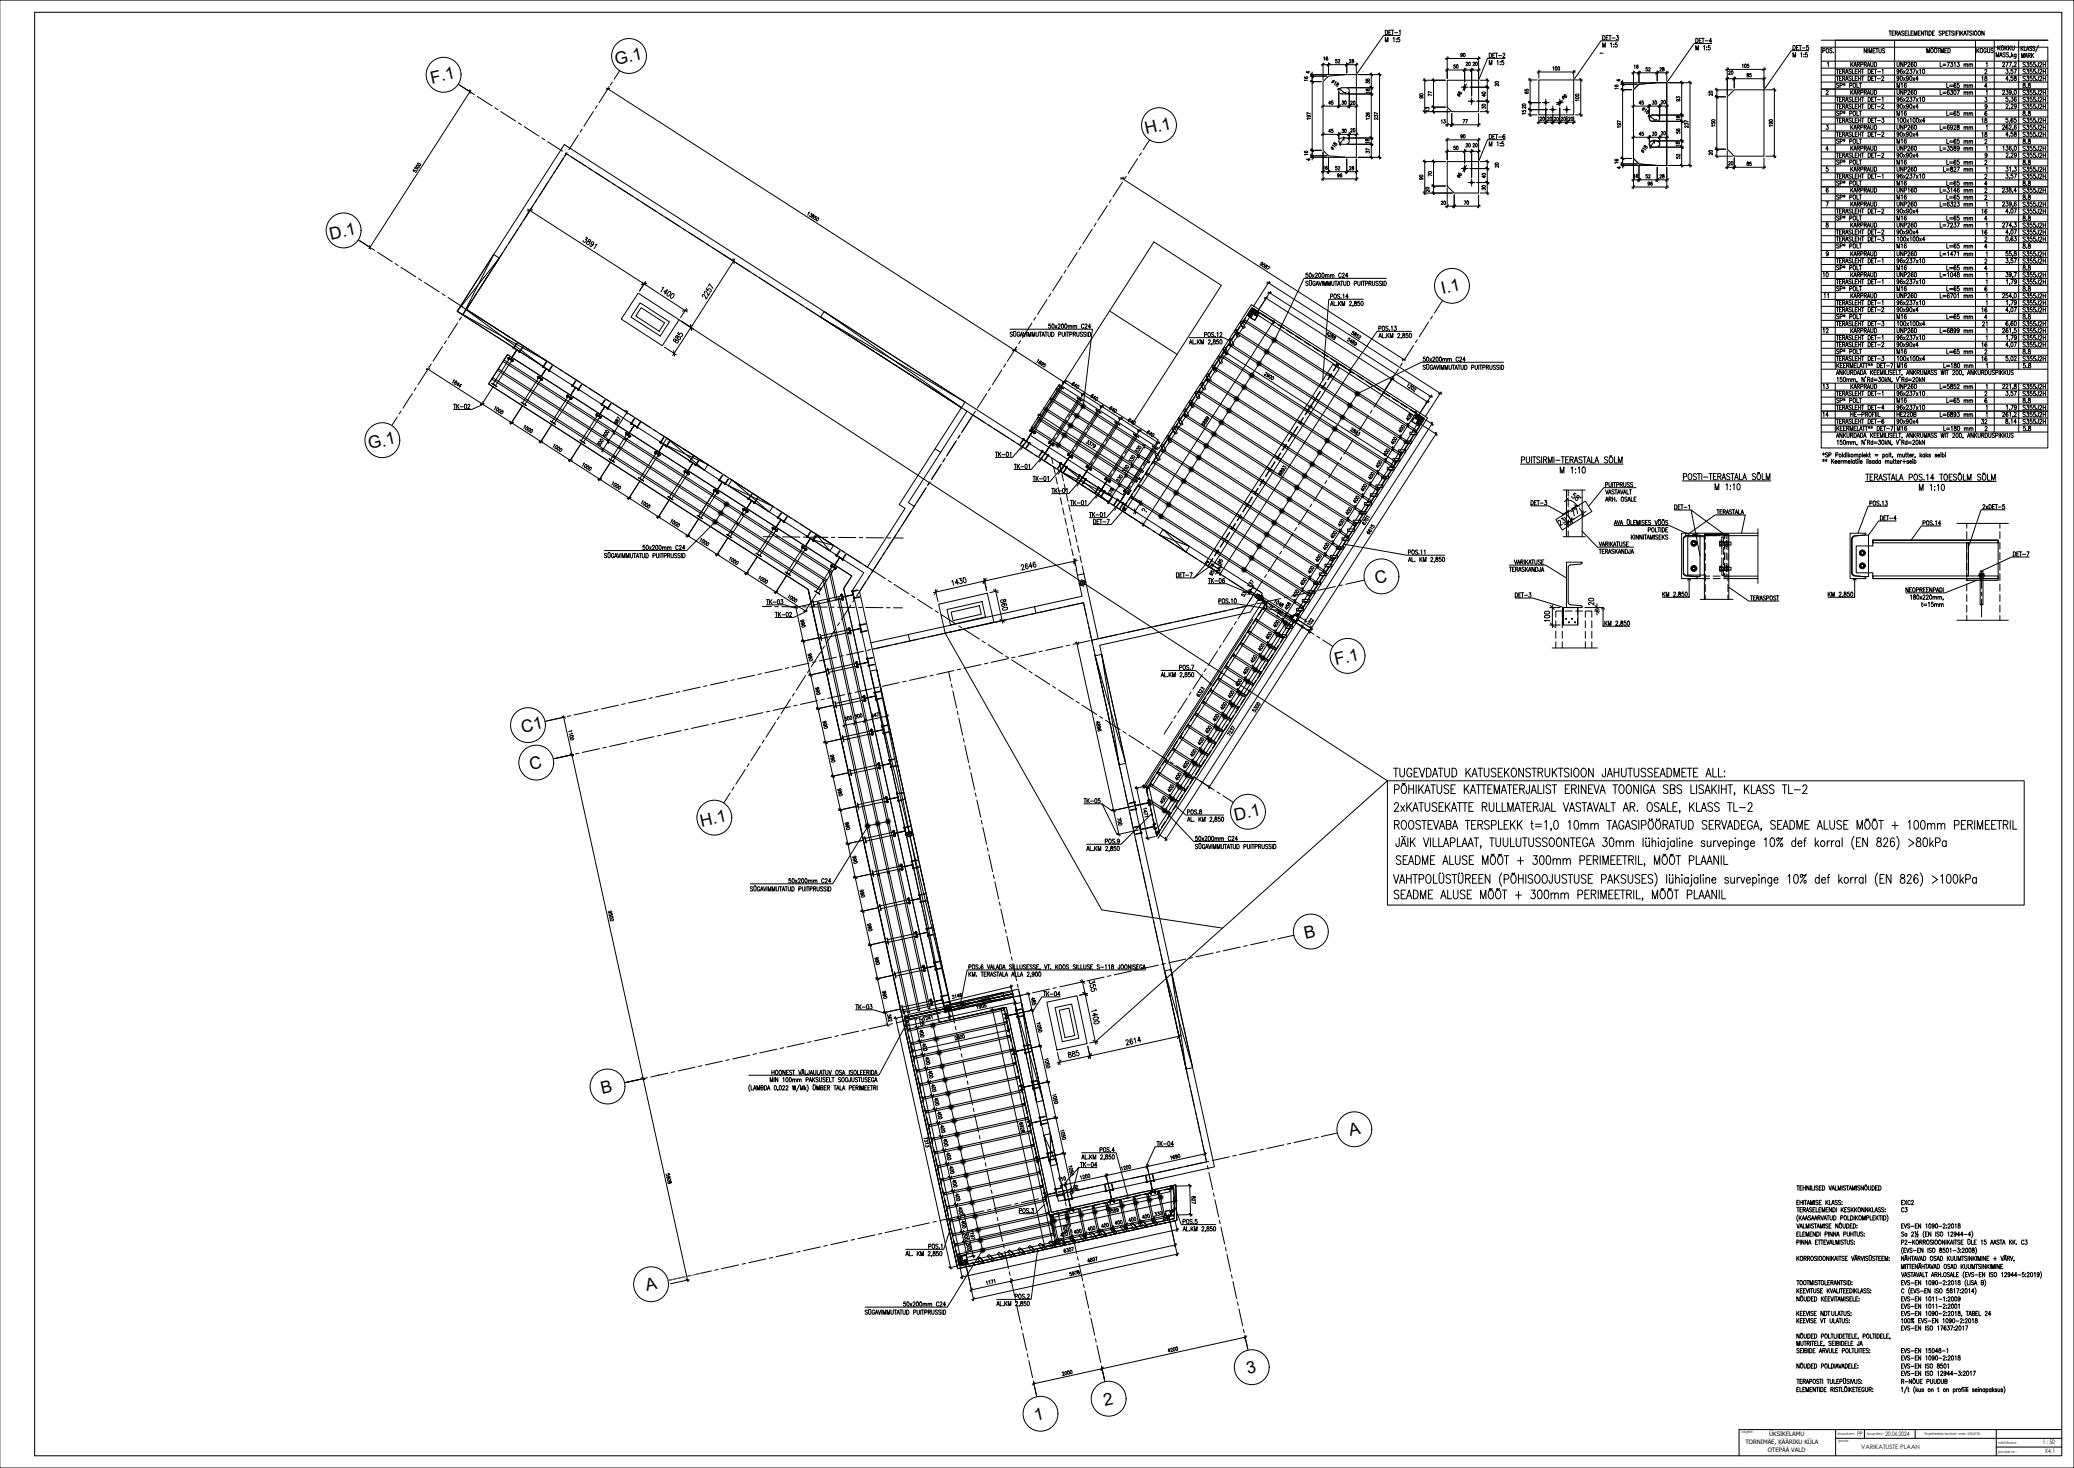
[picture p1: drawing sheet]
<svg xmlns="http://www.w3.org/2000/svg" width="1189mm" height="841mm" viewBox="0 0 1189 841" stroke-linecap="round" stroke-linejoin="round" font-family="sans-serif">
<defs><g id="words">
<g font-size="9.8">
<text x="353" y="37" transform="rotate(-12 353 37)">G.1</text>
<text x="247" y="48" transform="rotate(-12 247 48)">F.1</text>
<text x="657" y="77" transform="rotate(-12 657 77)">H.1</text>
<text x="190" y="137" transform="rotate(-12 190 137)">D.1</text>
<text x="827" y="169" transform="rotate(-12 827 169)">I.1</text>
<text x="212" y="257" transform="rotate(-12 212 257)">G.1</text>
<text x="789" y="335" transform="rotate(-12 789 335)">C</text>
<text x="766" y="381" transform="rotate(-12 766 381)">F.1</text>
<text x="300" y="420" transform="rotate(-12 300 420)">C1</text>
<text x="304" y="441" transform="rotate(-12 304 441)">C</text>
<text x="402" y="474" transform="rotate(-12 402 474)">H.1</text>
<text x="708" y="470" transform="rotate(-12 708 470)">D.1</text>
<text x="748" y="538" transform="rotate(-12 748 538)">B</text>
<text x="345" y="627" transform="rotate(-12 345 627)">B</text>
<text x="774" y="651" transform="rotate(-12 774 651)">A</text>
<text x="371" y="740" transform="rotate(-12 371 740)">A</text>
<text x="715" y="787" transform="rotate(-12 715 787)">3</text>
<text x="633" y="805" transform="rotate(-12 633 805)">2</text>
<text x="594" y="814" transform="rotate(-12 594 814)">1</text>
</g>
<text font-size="8.8" x="798" y="446">TUGEVDATUD KATUSEKONSTRUKTSIOON JAHUTUSSEADMETE ALL:</text>
<text font-size="6.6" x="890" y="357" transform="rotate(-90 890 357)">100</text>
<g font-size="6.2">
<text x="1159" y="84">8.8</text>
<text x="1115" y="96">L=65 mm</text>
<text x="1159" y="96">8.8</text>
<text x="1115" y="108">L=65 mm</text>
<text x="1159" y="108">8.8</text>
<text x="1111" y="120">L=6323 mm</text>
<text x="1159" y="116">8.8</text>
<text x="1111" y="132">L=7237 mm</text>
<text x="1159" y="128">8.8</text>
<text x="1115" y="144">L=65 mm</text>
<text x="1159" y="184">8.8</text>
<text x="1087" y="212">M16</text>
<text x="1159" y="232">8.8</text>
<text x="645" y="474" transform="rotate(-90 645 474)">700</text>
</g>
<g font-size="5.7">
<text x="1144" y="30">KOKKU</text>
<text x="1044" y="31">POS.</text>
<text x="1132" y="31">KOGUS</text>
<text x="1158" y="34">MARK</text>
<text x="1060" y="40">KARPRAUD</text>
<text x="1087" y="40">UNP260</text>
<text x="1111" y="40">L=7313 mm</text>
<text x="1159" y="40">S355J2H</text>
<text x="1135" y="48">18</text>
<text x="1159" y="43">S355J2H</text>
<text x="1087" y="52">M16</text>
<text x="1115" y="52">L=65 mm</text>
<text x="1159" y="52">8.8</text>
<text x="1060" y="55">KARPRAUD</text>
<text x="1087" y="55">UNP260</text>
<text x="1111" y="55">L=6307 mm</text>
<text x="1159" y="55">S355J2H</text>
<text x="1159" y="64">S355J2H</text>
<text x="1087" y="67">M16</text>
<text x="1115" y="67">L=65 mm</text>
<text x="1135" y="72">18</text>
<text x="1159" y="67">8.8</text>
<text x="1060" y="75">KARPRAUD</text>
<text x="1087" y="75">UNP260</text>
<text x="1111" y="75">L=6928 mm</text>
<text x="1159" y="75">S355J2H</text>
<text x="1087" y="83">M16</text>
<text x="1115" y="83">L=65 mm</text>
<text x="1135" y="79">18</text>
<text x="1060" y="87">KARPRAUD</text>
<text x="1087" y="87">UNP260</text>
<text x="1111" y="87">L=3589 mm</text>
<text x="1159" y="87">S355J2H</text>
<text x="1087" y="95">M16</text>
<text x="1060" y="99">KARPRAUD</text>
<text x="1087" y="99">UNP260</text>
<text x="1113" y="99">L=827 mm</text>
<text x="1159" y="99">S355J2H</text>
<text x="1087" y="107">M16</text>
<text x="1060" y="111">KARPRAUD</text>
<text x="1087" y="111">UNP160</text>
<text x="1111" y="111">L=3146 mm</text>
<text x="1159" y="111">S355J2H</text>
<text x="1060" y="119">KARPRAUD</text>
<text x="1087" y="115">M16</text>
<text x="1087" y="119">UNP260</text>
<text x="1115" y="115">L=65 mm</text>
<text x="1159" y="120">S355J2H</text>
<text x="1135" y="123">16</text>
<text x="1159" y="123">S355J2H</text>
<text x="1060" y="131">KARPRAUD</text>
<text x="1087" y="127">M16</text>
<text x="1087" y="131">UNP260</text>
<text x="1115" y="127">L=65 mm</text>
<text x="1159" y="132">S355J2H</text>
<text x="1135" y="135">16</text>
<text x="1159" y="135">S355J2H</text>
<text x="1087" y="143">M16</text>
<text x="1159" y="144">8.8</text>
<text x="1060" y="148">KARPRAUD</text>
<text x="1087" y="148">UNP260</text>
<text x="1111" y="148">L=1471 mm</text>
<text x="1087" y="156">M16</text>
<text x="1115" y="156">L=65 mm</text>
<text x="1159" y="152">S355J2H</text>
<text x="1159" y="156">8.8</text>
<text x="1044" y="160">10</text>
<text x="1060" y="160">KARPRAUD</text>
<text x="1087" y="160">UNP260</text>
<text x="1111" y="160">L=1048 mm</text>
<text x="1087" y="168">M16</text>
<text x="1115" y="168">L=65 mm</text>
<text x="1159" y="164">S355J2H</text>
<text x="1159" y="168">8.8</text>
<text x="1060" y="172">KARPRAUD</text>
<text x="1087" y="172">UNP260</text>
<text x="1111" y="172">L=6701 mm</text>
<text x="1135" y="180">16</text>
<text x="1159" y="176">S355J2H</text>
<text x="1159" y="180">S355J2H</text>
<text x="1087" y="184">M16</text>
<text x="1115" y="184">L=65 mm</text>
<text x="1044" y="192">12</text>
<text x="1060" y="192">KARPRAUD</text>
<text x="1087" y="192">UNP260</text>
<text x="1111" y="192">L=6899 mm</text>
<text x="1140" y="188" transform="rotate(-90 1140 188)">21</text>
<text x="1159" y="188">S355J2H</text>
<text x="1159" y="192">S355J2H</text>
<text x="1087" y="204">M16</text>
<text x="1115" y="204">L=65 mm</text>
<text x="1135" y="200">16</text>
<text x="1159" y="204">8.8</text>
<text x="1159" y="200">S355J2H</text>
<text x="1135" y="208">16</text>
<text x="1113" y="212">L=180 mm</text>
<text x="1159" y="212">5.8</text>
<text x="1044" y="224">13</text>
<text x="1060" y="224">KARPRAUD</text>
<text x="1087" y="224">UNP260</text>
<text x="1111" y="224">L=5852 mm</text>
<text x="1159" y="224">S355J2H</text>
<text x="1159" y="228">S355J2H</text>
<text x="1087" y="232">M16</text>
<text x="1115" y="232">L=65 mm</text>
<text x="1044" y="240">14</text>
<text x="1087" y="240">HE220B</text>
<text x="1111" y="240">L=6893 mm</text>
<text x="1159" y="240">S355J2H</text>
<text x="1159" y="236">S355J2H</text>
<text x="1135" y="244">32</text>
<text x="1087" y="248">M16</text>
<text x="1113" y="248">L=180 mm</text>
<text x="1159" y="248">5.8</text>
<text x="480" y="438" transform="rotate(-90 480 438)">990</text>
<text x="484" y="457" transform="rotate(-90 484 457)">990</text>
<text x="488" y="477" transform="rotate(-90 488 477)">990</text>
<text x="492" y="496" transform="rotate(-90 492 496)">990</text>
<text x="501" y="534" transform="rotate(-90 501 534)">990</text>
<text x="531" y="595" transform="rotate(-90 531 595)">400</text>
<text x="539" y="635" transform="rotate(-90 539 635)">400</text>
<text x="541" y="642" transform="rotate(-90 541 642)">400</text>
<text x="543" y="650" transform="rotate(-90 543 650)">400</text>
<text x="551" y="689" transform="rotate(-90 551 689)">400</text>
<text x="553" y="697" transform="rotate(-90 553 697)">400</text>
<text x="661" y="698">330</text>
<text x="623" y="706">400</text>
<text x="615" y="708">400</text>
</g>
<g font-size="5.3">
<text x="836" y="34">90</text>
<text x="764" y="37">52</text>
<text x="773" y="37">28</text>
<text x="889" y="42">100</text>
<text x="943" y="42">52</text>
<text x="950" y="42">28</text>
<text x="786" y="49" transform="rotate(-90 786 49)">38</text>
<text x="817" y="58" transform="rotate(-90 817 58)">90</text>
<text x="822" y="56" transform="rotate(-90 822 56)">77</text>
<text x="877" y="55" transform="rotate(-90 877 55)">65</text>
<text x="761" y="61">45</text>
<text x="768" y="61">30</text>
<text x="939" y="61">45</text>
<text x="946" y="61">30</text>
<text x="752" y="69" transform="rotate(-90 752 69)">197</text>
<text x="786" y="69" transform="rotate(-90 786 69)">126</text>
<text x="761" y="77">45</text>
<text x="768" y="77">30</text>
<text x="969" y="74" transform="rotate(-90 969 74)">237</text>
<text x="1017" y="74" transform="rotate(-90 1017 74)">190</text>
<text x="836" y="80">90</text>
<text x="939" y="79">45</text>
<text x="946" y="79">30</text>
<text x="786" y="89" transform="rotate(-90 786 89)">37</text>
<text x="822" y="102" transform="rotate(-90 822 102)">70</text>
<text x="817" y="104" transform="rotate(-90 817 104)">90</text>
<text x="943" y="103">52</text>
<text x="950" y="103">28</text>
<text x="1049" y="172" transform="rotate(-90 1049 172)">11</text>
<text x="687" y="691" transform="rotate(-90 687 691)">827</text>
</g>
<g font-size="4.9">
<text x="833" y="40">50</text>
<text x="998" y="40">105</text>
<text x="1000" y="45">85</text>
<text x="853" y="56" transform="rotate(-90 853 56)">40</text>
<text x="906" y="59" transform="rotate(-90 906 59)">100</text>
<text x="964" y="59" transform="rotate(-90 964 59)">93</text>
<text x="853" y="64" transform="rotate(-90 853 64)">30</text>
<text x="791" y="70" transform="rotate(-90 791 70)">237</text>
<text x="838" y="72">77</text>
<text x="930" y="74" transform="rotate(-90 930 74)">197</text>
<text x="964" y="78" transform="rotate(-90 964 78)">56</text>
<text x="984" y="74" transform="rotate(-90 984 74)">150</text>
<text x="833" y="87">50</text>
<text x="964" y="92" transform="rotate(-90 964 92)">52</text>
<text x="1000" y="96">85</text>
<text x="764" y="98">52</text>
<text x="773" y="98">28</text>
<text x="766" y="103">96</text>
<text x="853" y="103" transform="rotate(-90 853 103)">40</text>
<text x="944" y="107">96</text>
<text x="853" y="110" transform="rotate(-90 853 110)">30</text>
<text x="839" y="118">70</text>
</g>
<g font-size="3.5">
<text x="1064" y="823">PP</text>
<text x="1081" y="823">20.06.2024</text>
<text x="1171" y="827">1 : 50</text>
<text x="1067" y="830">VARIKATUSTE PLAAN</text>
<text x="1172" y="833">K4.1</text>
</g>
<g font-size="3.4">
<text x="1000" y="827">TORNIMÄE, KÄÄRIKU KÜLA</text>
<text x="1014" y="823">ÜKSIKELAMU</text>
<text x="1013" y="832">OTEPÄÄ VALD</text>
</g>
<g font-size="2.1">
<text x="998" y="821">objekt:</text>
<text x="1053" y="822">staadium:</text>
<text x="1054" y="826">joonis:</text>
<text x="1070" y="822">kuupäev:</text>
<text x="1103" y="822">Projekteerija kontakt: mob. 5054750</text>
<text x="1145" y="827">mõõtkava:</text>
<text x="1145" y="832">joonise nr.:</text>
</g>
</g></defs>
<g fill="none" stroke="#000" stroke-width=".57">
<path d="M20 7h1162v827h-1162zM762 44l15-1v47l-15-1-4-3v-39zM768 51l4-1a1.8 1.8 0 0 1 1 2 1.8 1.8 0 0 1-1 2h-3a1.8 1.8 0 0 1-1-1 1.8 1.8 0 0 1 0-2zM830 46h18v18h-16l-2-3zM882 46h20v20h-20zM936 51l3-3 16-1v48l-16-1-3-3zM990 55l4-4h17v38h-17l-4-4zM769 79a1.8 1.8 0 0 0-2 2 1.8 1.8 0 0 0 2 2h3a1.8 1.8 0 0 0 1-2 1.8 1.8 0 0 0-1-2M947 66a1.8 1.8 0 0 0-2 2 1.8 1.8 0 0 0 2 2h3a1.8 1.8 0 0 0 1-2 1.8 1.8 0 0 0-1-2M947 66h3M323 83l401 257-7 11-87 19 66 299-89 19-26-117-39 9-53-242 6-10-233-150zM325 88l393 253-4 6-88 20 66 299-82 18-26-117-39 8-52-236 7-12-233-150z"/>
<path d="M830 93h18v18h-14l-4-4zM947 81a1.8 1.8 0 0 0-2 2 1.8 1.8 0 0 0 2 1h3a1.8 1.8 0 0 0 1-2 1.8 1.8 0 0 0-1-1M661 139l39 24-51 80 15 9-20 32-54-35zM366 168l23 15-9 15-24-15zM367 173l17 11-6 9-16-11zM636 178l39 25M294 199l4 3zM291 205l3 2zM292 206h1l-9 15-1-1zM296 200l-3 6zM308 216l3 2zM309 216l1 1-9 15-2-1z"/>
<path d="M311 210l4 3zM313 211l-3 6zM611 218l38 25M325 227l3 2zM325 226l3 2zM326 227l1 1-9 15-2-1zM328 221l4 2zM330 222l-3 5zM342 237l3 2zM342 238l2 1-10 14h-1zM345 231l4 3zM347 233l-4 5z"/>
<path d="M608 221l1 1-16 26-2-1zM618 228l2 1-17 26-1-1zM629 235l1 1-16 25h-1zM359 248l3 2zM359 249l2 1-10 14-1-1zM361 242l5 3zM363 244l-3 5zM375 259l3 2zM376 260l1 1-9 14-1-1zM378 253l5 3zM380 255l-3 5zM586 251l5 3z"/>
<path d="M590 246l3 2zM592 247l-4 6zM597 258l4 3zM601 253l3 2zM602 254l-3 6zM640 242l1 1-16 25h-1zM651 249l1 1-16 25-2-1zM661 256l2 1-17 25-1-1zM392 270l3 2zM393 270l1 1-9 15-1-1zM395 264l4 3zM397 265l-3 6z"/>
<path d="M412 275l4 3zM414 276l-3 5zM608 265l4 3zM612 260l3 2zM613 261l-3 6zM618 272l5 3zM623 267l3 2zM624 268l-3 6zM629 279l4 3zM633 274l3 2zM635 275l-4 5zM872 266h58"/>
<path d="M872 264l2-1v-1h-2v3M875 262v2l1 1h1v-3M878 262v3M879 262h1M879 262v3M883 262h-1h-1l2 2-1 1h-1M884 262v3M885 263h1v-1h-1v3M886 263l1 2M888 265v-3l1 3 1-3v3M891 262v3M892 264h2"/>
<path d="M894 271v-3l1 3 1-3v3M895 262h2M896 262v3M897 263h1M899 262h-2v3h2M900 263h2v-1h-2v3M901 268v3M901 263l1 2M902 265l1-3 1 3M903 264h1M903 269h.1M903 271h.1"/>
<path d="M905 268v3M907 262h-1h-1l2 2-1 1h-1M907 268a1.7 1.7 0 0 1 2 1 1.7 1.7 0 0 1-1 2l-1-1zM907 262h2M908 262v3M910 265l1-3 1 3M910 264h1M912 262v3h2M914 265l1-3 1 3M915 264h1M922 262h-1h-1l2 2-1 1h-1M923 262a1.7 1.7 0 0 1 2 1 1.7 1.7 0 0 1-2 2l-1-1z"/>
<path d="M923 261v1M924 261h-1M925 262v3h2M928 265v-3l1 3 1-3v3M964 276h51M965 273h2v-2h-2v4M968 271a1.7 1.7 0 0 1 2 2 1.7 1.7 0 0 1-2 2v-2zM972 272v-1l-1 1 1 2v1l-1-1M973 271h2M974 271v4M975 271v4M977 273h2"/>
<path d="M980 271h1M981 271v4M982 273h1M984 271h-2v4h2M985 273h1v-2h-1v4M986 273l1 2M987 275l1-4 1 4M987 274h2M989 278l1-1v4M992 272l-1-1-1 1 2 2-1 1-1-1M992 278h.1M992 271h2"/>
<path d="M993 271v4M993 278l1-1v4M994 275l1-4 1 4M995 274h1M996 277a1.7 1.7 0 0 1 2 2 1.7 1.7 0 0 1-1 2l-1-1zM997 271v4h2M999 275l1-4 1 4M999 274h2M1006 272v-1l-2 1 2 2v1l-2-1M1008 271a1.7 1.7 0 0 1 1 2 1.7 1.7 0 0 1-1 2l-1-2zM1009 271h-2M1010 271v4h2"/>
<path d="M1012 275v-4l1 4 2-4v4M1069 276h75M1069 272h2M1070 272v3M1072 273h1M1074 272h-2v3h2M1075 273h1v-1h-1v3M1075 273l1 2M1077 275l1-3 1 3M1077 274h2M1081 272h-1l1 3h-1M1082 272h2"/>
<path d="M1083 272v3M1084 275l1-3 1 3M1085 274h1M1087 272v3h2M1089 275l1-3 1 3M1089 274h2M1094 273h2v-1h-2v3M1098 272a1.7 1.7 0 0 1 1 1 1.7 1.7 0 0 1-1 2l-1-1zM1102 272h-1h-1l2 2-1 1h-1M1103 275h.1M1104 272h1v3M1106 278l1-1v4"/>
<path d="M1109 274h-2l1-2v3M1109 279h.1M1110 278l1-1v4M1112 272h2M1113 272v3M1113 278a1.7 1.7 0 0 1 2 1 1.7 1.7 0 0 1-1 2l-1-1zM1115 272a1.7 1.7 0 0 1 1 1 1.7 1.7 0 0 1-1 2l-1-1zM1117 273h1M1119 272h-2v3h2M1122 272h-1h-1l2 2-1 1h-1M1123 272a1.7 1.7 0 0 1 2 1 1.7 1.7 0 0 1-2 2l-1-1zM1123 271h1"/>
<path d="M1123 271h.1M1124 271h.1M1125 272v3h2M1128 275v-3l1 3 1-3v3M1135 272h-1l1 2v1h-1M1137 272a1.7 1.7 0 0 1 1 1 1.7 1.7 0 0 1-1 2l-1-1zM1137 271h.1M1137 271h1M1138 271h.1M1139 272v3h2M1142 275v-3l1 3 1-3v3M409 281l3 2z"/>
<path d="M409 280l3 2zM410 281l1 1-9 15-2-1zM426 291l3 3zM426 291l3 2zM427 292l1 1-9 14h-2zM429 285l4 3zM431 287l-3 5zM446 296l4 3zM448 298l-4 5zM640 286l4 3zM644 281l3 2zM645 282l-3 5z"/>
<path d="M983 281v-4l1 4 1-4v4M992 280h.1M1100 281v-4l1 4 1-4v4M1109 281h.1M443 302l3 2zM443 303l2 1-10 14-1-1zM459 313l3 2zM460 313l3 2zM460 314l2 1-10 14-1-1zM462 307l5 3zM464 309l-3 5zM479 318l5 3z"/>
<path d="M481 319l-3 6zM964 305h9l-1 2h-6l-1 1v21l1 1h7v1h-9zM1061 308l1-1h7l1-2h-9v26h9l-1-1h-7l-1-2M1062 308v20M476 324l3 2zM477 325h1l-9 15-1-1zM488 338l2 5zM497 325l22-34-4-2 21-32 3 2-18 29 3 2-24 37M619 333l1 2M619 333h.1M620 335h.1M621 333h.1"/>
<path d="M621 333l1 2h-2l-1-2M621 333h-2M622 335h-2M622 335h.1M898 322h9l-1 1-6 1-1 1v20l1 1 7 1v1h-9zM1127 331h18v1h-18zM466 345l16-4 1 2-17 4zM482 340l1 4zM483 342l6-1zM486 360l1 3zM487 360l1 3zM493 358l1 5z"/>
<path d="M538 346l28-6 4 16-28 7zM543 349l20-4 2 8-20 5zM722 343l2 1zM722 342l2 2zM723 341l-2 3zM723 344h.1M724 343h.1M741 354v1M741 354h.1M742 352l-1 2M742 352l2 2M742 352h.1"/>
<path d="M743 356h.1M744 354l-1 2M744 354h.1M744 354l-1 2-2-2M470 364l17-3v1l-16 4zM487 361l6-1zM491 379l1 4zM497 377l1 5zM521 364l72-16 1 3-73 16zM475 384l16-4v2l-16 3zM491 381l7-1zM495 398l1 4z"/>
<path d="M496 400l6-1zM501 396l2 5zM479 403l16-4 1 2-17 4zM499 418l1 3zM500 419l6-1zM505 416l2 5zM483 422l16-3 1 1-16 4zM503 437l1 4zM504 437v4zM504 439l6-1zM510 435l1 5zM487 442l17-4v2l-16 3z"/>
<path d="M508 456l1 4zM508 458l7-1zM514 454l1 5zM650 459l1 5zM658 458l1 4zM492 461l16-4v2l-16 4zM512 476l1 3zM513 477l6-1zM518 474l2 5zM520 477l1 2M520 477h2l1 2h-2M520 477h.1"/>
<path d="M522 477h.1M522 477l1 2M523 479h-2M523 479h.1M651 461l8-1zM653 473l1 5zM654 475l8-1zM661 472l1 3zM496 480l16-3 1 1-17 4zM500 500l16-4 1 2-16 3zM516 495l1 4zM517 497l6-1z"/>
<path d="M523 493l1 5zM504 519l17-4v2l-16 4zM521 514v4zM521 514l1 4zM521 516l6-1zM527 512l1 5zM509 538l16-3v1l-16 4zM525 534l1 3zM526 535l6-1zM531 532l1 5zM513 558l16-4 1 2-17 3zM529 553l1 4z"/>
<path d="M530 555l6-1zM535 551l2 5zM517 577l16-4 1 2-16 4zM533 572l1 4zM534 574l6-1zM540 570l1 5zM542 577v2M542 577h.1M542 579h1M544 576l1 2M544 576l-2 1M544 576l1 3"/>
<path d="M545 578l-3 1M545 578h.1M582 578l2 5zM600 574l17-4 6 28-17 4zM605 577l9-2 4 20-9 2zM576 580l1 4zM577 582l6-1zM587 599l1 5zM581 601l1 3zM581 602l6-1zM591 619l2 5zM585 621l1 4z"/>
<path d="M586 623l6-1zM596 640l1 5zM590 642l1 3zM590 643l6-1zM594 662l1 4zM595 664l6-1zM600 660l2 5zM657 677l5-1zM659 677l2 6zM599 683l1 3zM599 685l6-2zM605 681l1 5z"/>
<path d="M610 687h5zM612 694l4-1zM613 687l1 6zM633 682l6-1zM636 688h3zM636 682l1 6zM659 683h4zM1052 819v15M1069 819v5M1098 819v5M1144 819v15M1182 819h-185v15"/>
<path d="M1052 824h130M1144 829h38"/>
<circle cx="840" cy="50" r=".6"/>
<circle cx="844" cy="58" r=".6"/>
<circle cx="886" cy="59" r=".6"/>
<circle cx="894" cy="59" r=".6"/>
<circle cx="890" cy="63" r=".6"/>
<circle cx="898" cy="63" r=".6"/>
<circle cx="840" cy="97" r=".6"/>
<circle cx="844" cy="105" r=".6"/>
</g>
<!-- layer: New_Structural - Grid_Pen_No__7 -->
<g fill="none" stroke="#000" stroke-width=".57">
<circle cx="361" cy="32" r="10"/>
<circle cx="254" cy="43" r="10"/>
<circle cx="664" cy="72" r="10"/>
<circle cx="197" cy="132" r="10"/>
<circle cx="832" cy="164" r="10"/>
<circle cx="219" cy="252" r="10"/>
<circle cx="792" cy="330" r="10"/>
<circle cx="772" cy="376" r="10"/>
<circle cx="303" cy="415" r="10"/>
<circle cx="307" cy="437" r="10"/>
<circle cx="409" cy="468" r="10"/>
<circle cx="715" cy="465" r="10"/>
<circle cx="751" cy="534" r="10"/>
<circle cx="348" cy="622" r="10"/>
<circle cx="776" cy="647" r="10"/>
<circle cx="373" cy="736" r="10"/>
<circle cx="718" cy="783" r="10"/>
<circle cx="596" cy="810" r="10"/>
<circle cx="636" cy="801" r="10"/>
</g>
<!-- layer: k-telg -->
<g fill="none" stroke="#000" stroke-width=".57">
<path d="M263 48l6 4M270 53l2 1M274 55l8 6M349 50l-6 9M351 47l-1 2M355 40l-3 5M838 50h4M840 48v4M842 58h4M844 56v4M884 59h4M886 57v4"/>
<path d="M892 59h4M894 57v4M284 62l1 1M287 64l8 5M297 70l2 1M301 73l8 5M311 79l1 1M332 77l-6 9M334 74l-1 2M340 64l-5 8M342 61l-1 1M888 63h4"/>
<path d="M890 61v4M896 63h4M898 61v4M314 81l8 6M323 91l-6 8M324 88l2 1M325 87l-1 2M327 90l9 5M338 96l1 1M341 98l8 6M652 91l-5 8M654 88l-1 1"/>
<path d="M659 80l-4 6M838 97h4M840 95v4M306 118l-6 8M308 114l-1 2M314 104l-5 9M316 101l-1 2M351 105l2 1M354 107l9 6M364 114l2 1M368 116l8 5M635 118l-6 8"/>
<path d="M637 114l-1 2M643 104l-5 9M646 101l-2 2M842 105h4M844 103v4M205 137l6 4M297 131l-5 9M299 128l-1 2M378 122l2 1M381 124l9 6M391 131l2 1M395 133l8 6"/>
<path d="M405 140l2 1M626 131l-5 9M628 128l-1 2M213 142l2 1M216 145l9 5M226 151l2 1M230 153l8 6M240 160l2 1M280 158l-6 9M282 155l-1 1M288 145l-5 8M290 141l-1 2"/>
<path d="M408 142l9 5M418 148l2 1M422 150l8 6M432 157l1 1M435 159l9 5M609 158l-6 9M611 155l-1 1M617 145l-5 8M620 141l-1 2M243 162l9 5M253 168l2 1M257 170l8 6"/>
<path d="M267 177l2 1M270 179l9 6M271 172l-5 8M273 168l-1 2M445 166l2 1M449 168l8 5M459 174l1 1M462 176l8 6M600 172l-5 8M602 168l-1 2M827 172l-5 7M254 198l-6 9"/>
<path d="M256 195l-1 2M262 185l-5 8M264 182l-1 1M280 186l2 1M284 188l8 5M294 194l1 1M297 196l9 6M472 183l2 1M476 185l8 5M486 191l1 2M489 194l8 5M583 199l-6 8"/>
<path d="M585 195l-1 2M592 185l-6 9M594 182l-1 1M810 198l-5 8M812 195l-1 1M819 184l-5 9M821 181l-1 2M245 212l-5 8M247 209l-1 1M307 203l2 1M311 205l8 5M321 212l1 1"/>
<path d="M324 214l9 5M499 200l2 1M502 202l9 6M513 209l1 1M516 211l8 5M526 217l2 1M529 220l9 5M574 212l-5 8M576 209l-1 1M611 218l-7 11M802 211l-6 9M804 208l-1 2"/>
<path d="M228 239l-3 5M230 236l-1 1M236 225l-5 9M239 222l-2 2M334 220l2 1M338 222l8 6M348 229l1 1M351 231l8 5M361 237l2 2M364 240l9 5M539 226l2 1M543 228l8 6"/>
<path d="M553 235l2 1M556 237l9 5M557 239l-5 8M558 238l-7 10M559 236l-1 1M566 225l-6 9M568 222l-1 2M601 234l-6 8M603 230l-1 2M613 237l-1 2M621 225l-6 11M632 232l-7 11"/>
<path d="M643 239l-7 10M784 238l-5 9M787 235l-2 2M793 225l-5 8M795 221l-1 2M375 246l1 1M378 248l8 6M388 255l2 1M391 257l9 5M548 252l-6 9M550 249l-1 2M566 243l2 1"/>
<path d="M570 246l8 5M580 252l2 1M583 254l9 6M592 247l-7 11M594 244l-1 2M603 254l-7 11M605 251l-1 1M611 241l-5 8M616 258l-1 1M622 248l-5 8M624 244l-1 2M633 255l-6 8"/>
<path d="M635 251l-1 2M646 258l-1 2M654 246l-7 10M664 253l-6 10M776 252l-6 8M778 248l-1 2M401 263l2 2M405 266l8 5M415 272l2 1M418 274l9 6M531 280l-8 11M531 279l-5 9"/>
<path d="M533 276l-1 2M539 266l-5 9M540 266l-6 8M541 263l-1 2M542 263l-1 1M593 261l2 1M597 263l8 5M607 269l1 1M610 271l9 6M613 261l-6 11M620 278l2 1M624 268l-7 11"/>
<path d="M626 265l-1 1M635 275l-7 10M637 272l-1 1M644 261l-6 9M648 278l-1 2M654 268l-5 9M657 265l-2 2M758 279l-5 8M761 275l-2 2M767 265l-5 9M769 262l-1 2M428 281l2 1"/>
<path d="M432 283l8 5M442 289l2 1M445 292l9 5M455 298l2 1M522 293l-5 8M624 280l8 6M634 287l1 1M637 289l8 5M646 282l-7 10M647 295l2 1M651 297l8 6M750 292l-6 9"/>
<path d="M752 289l-1 1M437 307l6 1M445 308h2M449 308h10M459 300l8 6M461 308h2M465 308h10M469 307l1 1M472 309l9 5M477 308h2M481 308h10M482 315l2 1"/>
<path d="M486 317l8 6M493 308h2M497 308h10M505 320l-5 8M507 316l-1 2M509 308h2M513 308h5M514 306l-6 9M516 303l-1 2M661 304l1 1M664 306l8 5M674 313l2 1"/>
<path d="M677 315l9 5M732 319l-5 9M735 316l-1 1M741 306l-5 8M743 302l-1 2M496 324l1 1M496 333l-5 9M499 330l-2 1M499 326l9 6M509 333l2 1M513 335l8 5M620 332l1 4"/>
<path d="M623 334h-5M688 321l1 1M691 323l8 6M701 330l2 1M704 332l9 5M714 338l2 2M724 333l-6 8M726 329l-1 2M750 339l-10 3M754 339h-2M765 336l-9 2M769 335l-2 1"/>
<path d="M782 332l-11 3M1136 327v10M1136 339v2M437 347l5 1M444 348h2M448 348h10M460 348h2M464 348h10M476 348h2M480 348h10M481 357l-1 1M488 347l-6 8"/>
<path d="M490 343l-1 2M492 348h2M496 348h10M508 348h2M512 348h5M523 341l1 1M526 343l8 6M536 350l2 1M539 352l9 5M550 359l1 1M558 359l-10 2M561 358l-1 1"/>
<path d="M573 356l-10 2M577 355h-2M589 352l-10 3M593 352h-2M604 349l-9 2M608 348l-2 1M610 348l11-3 2 8M623 355l1 2M624 359l2 10M660 359l-2 1M672 357l-10 2M676 356h-2"/>
<path d="M687 353l-9 2M691 352l-2 1M703 350l-10 2M707 359l-6 9M707 349h-2M709 356l-1 2M715 346l-5 8M717 343l-1 1M718 341l8 5M719 346l-10 3M723 345l-2 1M728 347l2 1"/>
<path d="M731 349l9 6M734 343l-10 2M738 342h-2M741 356l2 1M745 358l8 5M1136 343v10M464 380l-10 2M468 379l-2 1M470 374l-5 8M473 370l-1 2M479 360l-5 9M479 376l-9 3"/>
<path d="M483 376h-2M495 373l-10 2M499 372l-2 1M511 370l-10 2M515 369h-2M526 366l-9 2M530 365l-2 1M542 363l-10 2M546 362h-2M553 361l8 5M563 367l2 1M566 380h-2"/>
<path d="M566 369l9 6M576 376l2 1M578 377l-10 2M580 378l8 5M582 376l-2 1M594 374l-10 2M597 373h-1M609 370l-10 3M613 370h-2M625 367l-10 2M627 371v2M628 375l2 10"/>
<path d="M629 366l-2 1M640 364l-9 2M644 363h-2M656 360l-10 2M698 373l-6 8M700 370l-1 1M755 364l2 2M758 367l6 3M374 400h-2M386 397l-10 2M390 396l-2 1M401 394l-9 2"/>
<path d="M405 393h-2M417 390l-10 2M421 389l-2 1M433 387l-10 2M436 386h-1M448 383l-10 3M452 383h-2M455 397l-1 2M462 387l-6 8M464 384l-1 1M484 398l-10 2M488 397l-2 1"/>
<path d="M500 395l-10 2M504 394h-2M505 393l1 6M515 391l-9 2M519 390l-2 1M531 388l-10 2M535 387h-2M544 385l1 5M545 392l1 2M546 396l2 10M547 384l-10 2M551 383l-2 1"/>
<path d="M562 381l-9 2M590 384l2 2M593 387l9 5M603 393l2 1M607 395l8 6M630 387l1 2M631 390l2 10M681 400l-6 8M683 396l-1 2M689 386l-5 9M691 383l-1 2M323 411l-11 2"/>
<path d="M327 410h-2M339 407l-10 3M343 407h-2M354 404l-9 2M358 403l-2 1M370 401l-10 2M390 419l-9 2M394 418h-2M406 415l-10 2M410 414l-2 1M422 412l-10 2M426 411h-2"/>
<path d="M437 408l-9 2M441 407l-2 1M444 414l-5 8M447 411l-1 1M453 405l-10 2M453 400l-5 9M457 404h-2M469 401l-10 3M472 401h-1M506 401l1 1M507 404l2 10M510 416v2"/>
<path d="M549 408v1M550 411l2 10M617 402l2 1M620 404l9 5M630 410l2 2M634 402v2M634 413l8 5M634 406l3 10M637 418v2M644 419l1 1M672 413l-5 8M674 410l-1 2"/>
<path d="M328 432l-11 3M332 432h-2M344 429l-10 2M347 428l-1 1M359 425l-10 3M363 425h-2M375 422l-10 2M379 421l-2 1M429 437l-1 2M436 427l-6 9M438 424l-1 2M511 420l2 10"/>
<path d="M513 432l1 2M514 436l2 9M552 423l1 2M553 427l2 10M556 439v2M638 422l2 9M640 433l1 2M641 437l3 10M647 421l9 6M657 428l2 1M661 430l8 5M671 436l1 1"/>
<path d="M674 439l9 5M419 454l-4 6M421 451l-1 2M427 441l-5 8M517 447v2M517 451l3 10M557 443l2 9M559 454l1 2M560 458l2 10M644 449v2M645 453l2 10M684 445l2 1"/>
<path d="M688 447l8 6M698 454l1 1M701 456l6 4M520 463v2M521 476l1 4M521 467l2 10M523 479l1 2M524 477l-5 1M563 470v2M563 474l3 10M647 465l1 2M648 469l2 9"/>
<path d="M524 483l2 9M527 494v2M528 498l2 10M566 486v2M567 490l2 9M651 480v2M652 484l2 10M654 496l1 2M655 500l2 10M530 510l1 2M531 514l2 10M569 501l1 2"/>
<path d="M570 505l2 10M573 517v2M658 512v2M659 515l2 10M534 526v1M535 529l2 10M574 521l2 10M576 533l1 2M577 536l2 10M661 527l1 2M662 531l2 10M727 539l-10 2"/>
<path d="M731 538l-2 1M742 536l-10 2M537 541l1 2M538 545l2 10M541 557v2M580 548v2M581 552l2 10M633 560l-10 2M637 559h-2M648 556l-9 3M652 555l-2 1M664 553l-10 2"/>
<path d="M665 543v2M665 547l3 9M668 552h-2M668 558v2M680 549l-10 3M684 549h-2M695 546l-9 2M699 545l-2 1M711 543l-10 2M715 542h-2M542 561l2 9M543 575l1 5"/>
<path d="M543 580h-2M544 572l1 2M545 576l2 10M545 577l-4 1M555 577l-10 2M559 576l-2 1M570 574l-9 2M574 573h-2M583 564l1 2M584 568l2 9M586 570l-10 2M587 579v2"/>
<path d="M590 569l-2 1M602 567l-10 2M605 566h-1M617 563l-10 2M621 562l-2 1M669 562l2 10M671 574l1 2M672 578l2 10M461 598l-10 2M465 597h-2M477 594l-10 2M480 593l-1 1"/>
<path d="M492 591l-10 2M496 590h-2M508 587l-10 2M512 586l-2 1M523 584l-9 2M527 583h-2M539 580l-10 3M548 588v2M548 592l3 10M587 583l3 10M590 595l1 2M591 599l2 10"/>
<path d="M675 590v2M676 594l2 9M367 618l-9 2M371 617l-2 1M383 615l-10 2M387 614h-2M398 611l-9 3M402 611h-2M414 608l-10 2M418 607l-2 1M430 605l-10 2M434 604h-2"/>
<path d="M445 601l-9 2M449 600l-2 1M551 604v2M552 608l2 9M554 619l1 2M594 611v2M594 615l3 9M678 605l1 2M679 609l2 10M555 623l2 10M558 635v2M559 639l2 10"/>
<path d="M597 626v2M598 630l2 10M682 621v2M683 625l2 10M685 637l1 2M561 651l1 1M562 654l2 10M600 642l1 2M601 646l2 10M604 658v2M686 640l2 10M689 652v2"/>
<path d="M690 656l2 10M720 659l-9 2M724 658l-2 1M736 656l-10 2M740 655h-2M752 652l-10 3M755 652h-2M767 649l-10 2M565 666v2M566 670l2 10M605 661l2 10M607 673l1 2"/>
<path d="M608 677l2 10M627 680l-10 2M630 679l-2 1M642 677l-10 2M646 676h-2M658 673l-10 2M662 672l-2 1M673 670l-9 2M677 669h-2M689 666l-10 2M692 668l1 2M693 665l-2 1"/>
<path d="M693 672l2 9M705 663l-10 2M709 662h-2M537 700h-2M548 697l-9 2M564 694l-10 2M568 693h-2M568 682l1 2M569 686l2 9M572 697v2M580 690l-10 2M584 689l-2 1"/>
<path d="M595 687l-9 2M599 686h-2M611 689v2M611 683l-10 3M612 693l2 9M615 683h-2M696 683v2M696 687l3 10M699 699v2M455 718l-10 2M459 717h-2M470 714l-9 3"/>
<path d="M474 714h-2M486 711l-10 2M490 710h-2M502 707l-10 3M505 707h-2M517 704l-10 2M521 703l-2 1M533 701l-10 2M573 701l2 10M575 713l1 2M576 717l2 10M615 708l2 10"/>
<path d="M700 703l2 10M702 715l1 2M703 719l2 9M392 732l-9 2M396 731h-2M408 728l-10 2M412 727l-2 1M423 725l-9 2M427 724h-2M439 721l-10 2M443 720l-2 1M579 729v2"/>
<path d="M579 733l3 9M618 720v2M618 724l3 10M621 736v2M622 740l2 9M706 730v2M707 734l2 10M582 744v2M583 748l2 10M585 760l1 2M624 751l1 2M625 755l2 10"/>
<path d="M709 746l1 2M710 750l2 10M586 764l2 10M589 776v1M590 779l2 10M628 767v2M629 771l2 10M713 762v2M714 765l1 9M592 791l1 2M593 795l1 5M631 783l1 2"/>
<path d="M632 786l1 6"/>
</g>
<!-- layer: New_Structural - Grid_Pen_No__61 -->
<path d="M378 616h.1M403 729l-20 5" fill="none" stroke="#6a6a6a" stroke-width=".57"/>
<g fill="none" stroke="#000" stroke-width=".57">
<path d="M0 0h1189v841h-1189M794 17a1.3 1.3 0 0 1 1 2 1.3 1.3 0 0 1-1 1zM796 18h1M797 17h-1v3h1M798 17h1M798 17v3M799 19h2M802 18l1-1v3M757 37h16M758 36v10M759 33v2M759 36l-1 2"/>
<path d="M761 33a.9 .9 0 0 0-1 1 .9 .9 0 0 0 1 0v-1l-1 1M762 36v7M762 36l-1 2M772 36v6M777 36v6M794 24v-3l1 3 1-3v3M799 22v-1v3M800 22h.1M800 24h.1M802 21h-1v2a.7 .7 0 0 1 1 0 .7 .7 0 0 1 0 1 .7 .7 0 0 1-1-1M829 34h20M830 33v12"/>
<path d="M830 39l-1 2M830 33l-1 1M840 39v8M840 39l-1 2M840 36h1l-1 2h1M844 39v16M844 39l-1 2M844 36h1l-1 2h1M848 33v12M848 39l-1 2M848 33l-1 1M854 30a1.3 1.3 0 0 1 1 2 1.3 1.3 0 0 1-1 1z"/>
<path d="M854 37v-2v2l1-2v2M856 32h.1M857 30h-1v3h1M857 30h2M858 30v3M858 35h1v2M859 32h2M860 35h.1M860 37h.1M861 31l1-1 1 1-2 2h2M862 35h-1v1a.7 .7 0 0 1 1 0 .7 .7 0 0 1 0 1 .7 .7 0 0 1-1 0M919 20a1.3 1.3 0 0 1 1 2 1.3 1.3 0 0 1-1 1z"/>
<path d="M919 27v-2v2l1-2v2M921 22h.1M922 20h-1v3h1M922 20h2M923 20v3M923 25h1v2M924 22h2M925 25h.1M925 27h.1M927 20h1l-1 1a.7 .7 0 0 1 1 1 1 1 0 0 1-2 0M927 25h-1v1a.7 .7 0 0 1 1 0 .7 .7 0 0 1 0 1 .7 .7 0 0 1-1 0M937 38v-1v2"/>
<path d="M939 37a.9 .9 0 0 0-1 1 .9 .9 0 0 0 1 1v-1l-1 1M972 22a1.3 1.3 0 0 1 1 1 1.3 1.3 0 0 1-1 1zM972 29v-3l1 3 1-3v3M974 23h1M975 22h-1v2h1M976 22h1M976 22v2M977 27v-1v3M977 23h2M978 27h.1M978 28h.1M980 26h-1v1a.7 .7 0 0 1 1 0 .7 .7 0 0 1 0 1 .7 .7 0 0 1-1 0"/>
<path d="M981 24h-1l1-2v2M989 40h23M990 39v15M991 39l-2 1M1011 39v11M1012 39l-2 1M1028 26a1.3 1.3 0 0 1 1 1 1.3 1.3 0 0 1-1 2zM1028 33v-3l1 3v-3v3M1030 27h1M1031 26h-1v3h1M1031 26h2M1032 26v3"/>
<path d="M1032 31l1-1v3M1033 27h2M1034 31h.1M1034 32h.1M1036 30h-1v1a.7 .7 0 0 1 1 0 .7 .7 0 0 1 0 1 .7 .7 0 0 1-1 0M1037 26h-1v1a.7 .7 0 0 1 1 0 .7 .7 0 0 1 0 1 1 1 0 0 1-2 0M1044 27h130v230h-130zM1044 23h130M1044 35h130M1044 39h130M1048 36v2M1052 23v189"/>
<path d="M1053 40h1M1053 40v2M1056 40h-2v2h2M1062 40v2h1M1065 40h-2v2h2M1065 40v2M1067 40v2M1068 40v2M1070 28v2l-1-2v2M1071 28v2M1071 40a1.3 1.3 0 0 1 1 1 1.3 1.3 0 0 1-1 1zM1071 30v-2l1 2 1-2v2"/>
<path d="M1074 29h.1M1074 40h-1v2h1M1075 28h-1v2h1M1075 40v2M1075 28h2M1076 28v2M1077 28l1 2v-2M1080 28h-1l1 2h-1M1086 23v189M1095 40h1l-1 1a.7 .7 0 0 1 1 1 .7 .7 0 0 1-1 0M1097 40h1l-1 2M1102 40a1.1 1.1 0 0 1 1 1 1.1 1.1 0 0 1-1 1z"/>
<path d="M1104 30v-2l1 2 1-2v2M1107 27v1M1107 27h.1M1108 27h-1M1110 27l-1 1M1111 28h1M1111 28v2M1112 30v-2l1 2 1-2v2M1115 29h1M1116 28h-1v2h1M1117 28a1.3 1.3 0 0 1 1 1 1.3 1.3 0 0 1-1 1zM1132 23v189"/>
<path d="M1139 36v2M1143 23v189M1144 33v-3l1 3 1-3v3M1146 33l1-3 1 3M1148 36h1l-1 2h1M1149 30h-1l1 2v1l-1-1M1150 36h1l-1 2M1150 40h1l-1 1a.7 .7 0 0 1 1 1 .7 .7 0 0 1-1 0M1151 30h-1l1 2v1l-1-1M1152 36h1l-1 2M1152 33h.1M1153 30v3"/>
<path d="M1153 32l1 1M1154 40h-1v1a.7 .7 0 0 1 1 0 .7 .7 0 0 1 0 1 .7 .7 0 0 1-1 0M1154 38v1M1154 31l-1 1M1155 40h1l-1 2M1155 36h1l-1 2h1M1156 31v2h-1M1156 31h-1a.7 .7 0 0 0-1 1 1 1 0 0 0 2 0M1157 23v189M1158 26v3M1159 28l1 1M1160 26l-2 2"/>
<path d="M1160 26v3h1M1162 29v-3l1 3M1165 27h-2l1 1a.7 .7 0 0 1 0 1 .7 .7 0 0 1-1 0M1166 27h-1l1 1a.7 .7 0 0 1 0 1 .7 .7 0 0 1-1 0M1168 26l-1 4M264 49l6 4M269 52l1 2M270 52l-58 91M348 50l284 183M349 50h.1M350 51h-3M748 44a.9 .9 0 0 0 1 1 .9 .9 0 0 0 1-1h-1v1"/>
<path d="M750 46h-2M750 41v1l-1-1h2M751 43h20M751 44h10M751 47h6M751 42l2 1M751 43l2 1M751 46l2 1M752 41v51M765 46l-2 1M765 47h1l-1 1M767 48v1h-1v-1h1z"/>
<path d="M767 50l5 4M767 53v9M769 51h-2M772 53h-2M773 54h14M773 50h14M773 53v9M774 58h1l-1 2h1M778 43h14M783 51v1l1-1 1 1h-1zM785 53h-2M785 53l2 2"/>
<path d="M785 50l2 1M785 42l2 1M786 42v49M790 42l2 1M791 42v49M816 46h13M816 45l1 2M817 45v20M821 45l1 2M822 45v20M829 40h20M836 54l1 1"/>
<path d="M836 52a1.1 1.1 0 0 0 1 2 .9 .9 0 0 0 1-1h-1v1M839 49l1 3M840 48v2M841 48l-2 4M843 50h11M847 58h7M849 46h5M852 49l1 2M852 45l1 2M853 45v20M859 48v1l-2-1v1M876 46h5"/>
<path d="M876 59h7M876 45l2 2M876 58l2 2M877 45v22M881 41h22M882 40v5M883 40l-2 2M894 58l-1 2M895 57l-1 3M896 55v2M896 58l-4 2M897 54a.9 .9 0 0 0 0 1 .9 .9 0 0 0 1 1l-1-1v1"/>
<path d="M902 40v5M903 40l-2 2M903 46h4M905 45l2 2M906 45v22M926 49a.9 .9 0 0 0 1 1 .9 .9 0 0 0 1-1h-2l1 1M928 51h-2M928 45v2l-1-1h2M929 47h20M929 48h9M929 51h6M929 47l2 1"/>
<path d="M929 47l2 2M929 51l2 1M930 46v50M935 42h16M936 41v9M936 60v15M937 41l-1 1M939 41v6M940 41l-1 1M945 60v7M950 41v5M951 60v7"/>
<path d="M952 58h1l-1 2h1M955 41v5M955 60v15M956 47h14M963 47l2 1M964 46v50M968 47l1 1M969 46v50M982 54v1l-2-1v1M983 51h10M983 55h6M983 51l2 1"/>
<path d="M983 55l2 1M984 50v40M989 45h23M991 44l-2 2M991 41h1l-1 2h1M994 44v6M995 44l-2 2M1012 44l-2 2M1012 51h6M1016 51l2 1M1017 50v40M1044 43h130"/>
<path d="M1044 47h130M1044 51h130M1044 59h130M1044 55h130M1047 52h1l-1 2h1M1053 44h1M1053 56h1M1053 60h1M1053 44v2M1053 56v2M1053 60v2M1054 48h-1l1 1v1h-1"/>
<path d="M1054 41h1M1054 45h1M1054 57h1M1055 49h1v-1h-1v2M1056 44h-2v2h2M1056 56h-2v2h2M1056 60h-2v2h2M1056 41h1v-1h-1v2M1056 45h1v-1h-1v2M1056 57h1v-1h-1v2M1057 48l1 1M1057 41l1 1"/>
<path d="M1057 45l1 1M1057 57l1 1M1057 48v1M1058 48l-1 1M1058 42l1-2v2M1058 46l1-2v2M1058 58l1-2v2M1058 45h1M1060 49h1v-1h-1v2M1061 40h-1l1 1v1h-1M1061 44h-1l1 1v1h-1M1061 56h-1l1 1v1h-1"/>
<path d="M1062 44v2h1M1062 56v2h1M1062 60v2h1M1063 45h1M1064 48v2h2M1065 44h-2v2h2M1065 56h-2v2h2M1065 60h-2v2h2M1065 44v2M1065 56v2M1065 60v2M1065 45h2"/>
<path d="M1066 48h1M1066 48v2M1067 44v2M1067 56v2M1067 60v2M1067 44h1M1067 60h1M1068 44v2M1068 56v2M1068 60v2M1071 44a1.3 1.3 0 0 1 1 1 1.3 1.3 0 0 1-1 1zM1071 56a1.3 1.3 0 0 1 1 1 1.3 1.3 0 0 1-1 1z"/>
<path d="M1071 60a1.3 1.3 0 0 1 1 1 1.3 1.3 0 0 1-1 1zM1073 45h1M1074 44h-1v2h1M1074 56h-1v2h1M1074 60h-1v2h1M1074 44h2M1074 60h2M1075 44v2M1075 56v2M1075 60v2M1076 45h2M1079 44h1l-1 2h1"/>
<path d="M1079 40v2M1079 56v2M1089 40l-1 1a.7 .7 0 0 1-1-1 .7 .7 0 0 1 1 0v2h-1M1089 44l-1 1a.7 .7 0 0 1-1-1 .7 .7 0 0 1 1 0v2h-1M1089 56l-1 1a.7 .7 0 0 1-1-1 .7 .7 0 0 1 1 0v2h-1M1089 44a1.1 1.1 0 0 1 2 1 1.1 1.1 0 0 1-2 1zM1089 60a1.1 1.1 0 0 1 2 1 1.1 1.1 0 0 1-2 1zM1090 40a1.1 1.1 0 0 0-1 1 1.1 1.1 0 0 0 1 1 .7 .7 0 0 0 0-1 .7 .7 0 0 0-1 0M1090 56a1.1 1.1 0 0 0-1 1 1.1 1.1 0 0 0 1 1 .7 .7 0 0 0 0-1 .7 .7 0 0 0-1 0M1091 40l1 2M1091 44l1 2M1091 56l1 2"/>
<path d="M1092 40l-1 2M1092 44l-1 2M1092 56l-1 2M1093 40h1l-1 2h1M1093 56h1l-1 2h1M1094 44v1a.7 .7 0 0 1-1-1 .7 .7 0 0 1 1 0v2h-1M1095 56h1l-1 1a.7 .7 0 0 1 1 1 .7 .7 0 0 1-1 0M1095 44a1.1 1.1 0 0 1 1 1 1.1 1.1 0 0 1-1 1zM1095 60a1.1 1.1 0 0 1 1 1 1.1 1.1 0 0 1-1 1zM1097 56h1l-1 2M1097 44l1 2M1098 44l-1 2"/>
<path d="M1098 40l1 2M1098 56l1 2M1099 40l-1 2M1099 56l-1 2M1100 45h-2l1-1v2M1100 40h1v2M1100 56h1v2M1102 56a1.1 1.1 0 0 1 1 1 1.1 1.1 0 0 1-1 1zM1138 40h1l-1 2h1M1138 56h1l-1 1a.7 .7 0 0 1 1 1 .7 .7 0 0 1-1 0M1139 52v2M1139 49h-1l1-1v2"/>
<path d="M1148 52h1l-1 2h1M1150 52h1l-1 1a.7 .7 0 0 1 1 1 .7 .7 0 0 1-1 0M1151 56h-1v1a.7 .7 0 0 1 1 0 .7 .7 0 0 1 0 1 .7 .7 0 0 1-1 0M1151 45h-1l1-1v2M1152 46v1M1152 42v1M1152 58v1M1153 56h1l-1 1a.7 .7 0 0 1 1 1 .7 .7 0 0 1-1 0M1153 52v1a.7 .7 0 0 1-1-1 .7 .7 0 0 1 1 0v2h-1M1154 44h-1v1a.7 .7 0 0 1 1 0 .7 .7 0 0 1 0 1 .7 .7 0 0 1-1 0M1154 54v1M1155 44v1a.8 .8 0 0 1 1 0 .8 .8 0 0 1 0 1 .8 .8 0 0 1-1 0l1-2z"/>
<path d="M1155 52a1.1 1.1 0 0 1 1 1 1.1 1.1 0 0 1-1 1zM1156 56h-1a1.2 1.2 0 0 0 0 1 1.2 1.2 0 0 0 1 1 .7 .7 0 0 0 0-1 .7 .7 0 0 0-1 0M1161 44h-1l1 2h-1M1161 56h-1l1 2h-1M1162 44h1l-1 1a.8 .8 0 0 1 1 1 .8 .8 0 0 1-1 0M1162 56h1l-1 1a.8 .8 0 0 1 1 1 .8 .8 0 0 1-1 0M1165 44h-1v1a.8 .8 0 0 1 1 0 .8 .8 0 0 1 0 1 .8 .8 0 0 1-1 0M1165 56h-1v1a.8 .8 0 0 1 1 0 .8 .8 0 0 1 0 1 .8 .8 0 0 1-1 0M1167 44h-1v1a.8 .8 0 0 1 1 0 .8 .8 0 0 1 0 1 .8 .8 0 0 1-1 0M1167 56h-1v1a.8 .8 0 0 1 1 0 .8 .8 0 0 1 0 1 .8 .8 0 0 1-1 0M1168 44v2l-1-1M1168 56v2l-1-1"/>
<path d="M1169 44h1l-1 2h1M1169 56h1l-1 2h1M1171 44v2M1171 56v2M1173 44v2M1173 56v2M757 61h21M757 77h21M758 76v1M759 60l-1 2M759 76l-1 2M767 76v3"/>
<path d="M770 78v2M771 79l-3 4M773 79h14M773 76v4M774 74h1l-1 2h1M777 61v1M777 78h.1M778 60l-1 2M778 76l-1 2M783 80v1l1-1h1l-1 1zM785 78l2 2M816 64h15"/>
<path d="M816 63l1 2M817 62h1a.6 .6 0 0 1 1 0 .6 .6 0 0 1 0 1M819 63h-2l1 1M821 61h8M821 63l1 2M821 61l1 1M826 69h1v2M828 69v1a.6 .6 0 0 1-1 0M829 71h20M830 62v10M830 79v13M830 71l-1 1"/>
<path d="M830 79l-1 2M832 65v7M833 71l-2 1M848 65v7M848 79v13M848 71l-1 1M848 79l-1 2M854 77a1.3 1.3 0 0 1 1 1 1.3 1.3 0 0 1-1 2zM856 78h.1M857 77h-1v3h1M857 77h2M858 77v3"/>
<path d="M859 78h2M863 77h-1a1.2 1.2 0 0 0-1 1 1.2 1.2 0 0 0 1 1 .7 .7 0 0 0 1-1 .7 .7 0 0 0-1 0l-1 1M873 63v1a.7 .7 0 0 1 1-1 .6 .6 0 0 1 0 1M875 61v1l-2-1v1M875 65h-2M876 63h11M876 66h5M876 62l2 2M876 65l2 2M881 70h22M882 67v4M883 69l-2 2"/>
<path d="M883 67h1l-1 2h1M886 62v9M887 69l-2 2M887 68v-1h1l-1 2h1M890 66v5M891 69l-2 2M891 68v-1l1 1-1 1h1M894 62v9M895 69l-2 2M895 68v-1h1l-1 2h1M898 67v4M899 69l-2 2"/>
<path d="M899 68v-1h1l-1 2h1M902 67v4M903 69l-2 2M903 66h4M905 65l2 2M935 61h11M935 79h11M936 78v1M937 60l-1 2M937 78l-1 1M943 62l-2 1M943 63l1-1-1 2"/>
<path d="M945 63v2h-1v-1h1zM945 66l4 3M945 78v3M947 66l-2 1M950 69h-2M950 61h6M950 79h6M951 70h14M951 66h14M951 78v4M952 76v-1l1 1-1 1h1M955 79v1"/>
<path d="M956 60l-1 2M956 78l-1 1M961 67l1-1 1 1h-1zM963 68h-2v1M963 80l2 1M963 65l2 2M1044 79h130M1044 71h130M1044 75h130M1044 63h130M1044 67h130M1047 72h1l-1 1a.7 .7 0 0 1 1 1 .7 .7 0 0 1-1 0"/>
<path d="M1053 76h1M1053 68h1M1053 68v2M1053 76v2M1054 64h-1l1 1v1h-1M1054 61h1M1054 77h1M1054 69h1M1055 65h1v-1h-1v2M1056 76h-2v2h2M1056 68h-2v2h2M1056 77h1v-1h-1v2"/>
<path d="M1056 61h1v-1h-1v2M1056 69h1v-1h-1v2M1057 64l1 1M1057 77l1 1M1057 61l1 1M1057 69l1 1M1057 64v1M1057 80v1M1058 64l-1 1M1058 78l1-2v2M1058 62l1-2v2M1058 70l1-2v2"/>
<path d="M1058 61h1M1060 65h1v-1h-1v2M1061 76h-1l1 1v1h-1M1061 60h-1l1 1v1h-1M1061 68h-1l1 1v1h-1M1062 76v2h1M1062 68v2h1M1063 61h1M1063 69h1M1064 64v2h2M1064 80v2h2M1065 76h-2v2h2"/>
<path d="M1065 68h-2v2M1065 61h2M1065 68v2M1065 76v2M1065 69h2M1066 64h1M1066 80h1M1066 64v2M1066 80v2M1067 68v2M1067 76v2M1067 68h1"/>
<path d="M1068 68v2M1068 76v2M1071 76a1.3 1.3 0 0 1 1 1 1.3 1.3 0 0 1-1 1zM1071 68a1.3 1.3 0 0 1 1 1 1.3 1.3 0 0 1-1 1zM1073 61h1M1073 69h1M1074 76h-1v2h1M1074 68h-1v2M1074 68h2M1075 68v2M1075 76v2M1076 61h2"/>
<path d="M1079 76h1l-1 2h1M1079 60h1l-1 2h1M1079 68h1l-1 1a.7 .7 0 0 1 1 1 .7 .7 0 0 1-1 0M1088 68v2M1089 76l-1 1a.7 .7 0 0 1-1-1 .7 .7 0 0 1 1 0v2h-1M1089 60l-1 1a.7 .7 0 0 1-1-1 .7 .7 0 0 1 1 0v2h-1M1089 76a1.1 1.1 0 0 1 2 1 1.1 1.1 0 0 1-2 1zM1089 68a1.1 1.1 0 0 1 2 1 1.1 1.1 0 0 1-2 1zM1091 76l1 2M1091 60l1 2M1091 68a1.1 1.1 0 0 1 1 1 1.1 1.1 0 0 1-1 1zM1092 76l-1 2"/>
<path d="M1092 60l-1 2M1093 68l1 2M1094 76v1a.7 .7 0 0 1-1-1 .7 .7 0 0 1 1 0v2h-1M1094 60v1a.7 .7 0 0 1-1-1 .7 .7 0 0 1 1 0v2h-1M1094 68l-1 2M1095 76a1.1 1.1 0 0 1 1 1 1.1 1.1 0 0 1-1 1zM1095 68v2M1097 76l1 2M1097 60l1 2M1097 68a1.1 1.1 0 0 1 1 1 1.1 1.1 0 0 1-1 1zM1098 76l-1 2M1098 60l-1 2"/>
<path d="M1099 68a1.1 1.1 0 0 1 1 1 1.1 1.1 0 0 1-1 1zM1100 77h-2l1-1v2M1100 61h-2l1-1v2M1100 68l1 2M1101 68l-1 2M1103 69h-1l1-1v2M1139 72v2M1139 64a1.1 1.1 0 0 0-1 1 1.1 1.1 0 0 0 1 1 .7 .7 0 0 0 0-1 .7 .7 0 0 0-1 0M1139 61a.7 .7 0 0 1-1 0 .7 .7 0 0 1 1-1v2h-1M1148 72h1l-1 2h1M1150 60h1l-1 2h1M1151 68h-1v1a.7 .7 0 0 1 1 0 .7 .7 0 0 1 0 1 .7 .7 0 0 1-1 0"/>
<path d="M1151 72a1.1 1.1 0 0 0-1 1 1.1 1.1 0 0 0 1 1 .7 .7 0 0 0 0-1 .7 .7 0 0 0-1 0M1151 77h-1l1-1v2M1152 72h1l-1 2h1M1152 78v1M1152 70v1M1152 62v1M1153 60h1l-1 2h1M1154 76h-1v1a.7 .7 0 0 1 1 0 .7 .7 0 0 1 0 1 .7 .7 0 0 1-1 0M1154 74v1M1154 68a1.1 1.1 0 0 0-1 1 1.1 1.1 0 0 0 1 1 .7 .7 0 0 0 0-1 .7 .7 0 0 0-1 0M1155 76v1a.8 .8 0 0 1 1 0 .8 .8 0 0 1 0 1 .8 .8 0 0 1-1 0l1-2zM1156 68h-1v1a.7 .7 0 0 1 1 0 .7 .7 0 0 1 0 1 .7 .7 0 0 1-1 0"/>
<path d="M1156 72a1.1 1.1 0 0 0-1 1 1.1 1.1 0 0 0 1 1 .7 .7 0 0 0 0-1 .7 .7 0 0 0-1 0M1156 60v1a.7 .7 0 0 1-1-1 .7 .7 0 0 1 1 0v2h-1M1161 76h-1l1 2h-1M1161 68h-1l1 2h-1M1162 76h1l-1 1a.8 .8 0 0 1 1 1 .8 .8 0 0 1-1 0M1162 68h1l-1 1a.8 .8 0 0 1 1 1 .8 .8 0 0 1-1 0M1165 76h-1v1a.8 .8 0 0 1 1 0 .8 .8 0 0 1 0 1 .8 .8 0 0 1-1 0M1165 68h-1v1a.8 .8 0 0 1 1 0 .8 .8 0 0 1 0 1 .8 .8 0 0 1-1 0M1167 76h-1v1a.8 .8 0 0 1 1 0 .8 .8 0 0 1 0 1 .8 .8 0 0 1-1 0M1167 68h-1v1a.8 .8 0 0 1 1 0 .8 .8 0 0 1 0 1 .8 .8 0 0 1-1 0M1168 76v2l-1-1M1168 68v2l-1-1"/>
<path d="M1169 76h1l-1 2h1M1169 68h1l-1 2h1M1171 68v2M1171 76v2M1173 68v2M1173 76v2M237 97v1a.6 .6 0 0 1 1 0 .6 .6 0 0 1 1 0 .7 .7 0 0 1-1 1M238 96v1l1-1a.7 .7 0 0 1 1 1 .6 .6 0 0 1-1 0M748 87a.9 .9 0 0 0 1 1 .9 .9 0 0 0 1-1h-1v1M750 89h-2M750 91v1l-1-1h2M751 90h20"/>
<path d="M751 86h6M751 89h10M751 85l2 2M751 89l2 1M751 89l2 2M757 98h16M758 87v17M759 96v-1v2M759 98l-1 1M761 95a.9 .9 0 0 0-1 1 .9 .9 0 0 0 1 1v-1h-1M762 90v9M762 98l-1 1"/>
<path d="M763 84l1 2M764 84v-1l1 1M765 82v1l1-1v1h-1v-1zM768 81v2M772 91v8M773 83h14M777 91v13M778 90h14M785 82h-2M785 89l2 2M785 82l2 1M790 89l2 2"/>
<path d="M816 93h13M816 92l1 1M817 92v20M821 92l1 1M822 92v20M829 87h20M829 80h20M830 86l-1 1M836 99a.9 .9 0 0 0 1 1 .9 .9 0 0 0 1 0l-1-1v1M839 96l1 2M840 86v8M840 95v2"/>
<path d="M840 86l-1 1M840 83l1-1v1l-1 1h1M841 95l-2 3M843 97h11M844 86v16M844 86l-1 1M844 83l1-1v1l-1 1h1M848 86l-1 1M849 93h5M852 96l1 1M852 92l1 1M853 92v20"/>
<path d="M854 84v-3v3l1-3v3M858 82l1-1v3M859 95v1l-2-1v1M860 82h.1M860 83h.1M862 81h-1v1a.7 .7 0 0 1 1 0 .7 .7 0 0 1 0 1 .7 .7 0 0 1-1 0M926 91a.9 .9 0 0 0 1 1 .9 .9 0 0 0 1-1h-2l1 1M928 93h-2v1M928 95v2l-1-1h2M929 95h20M929 91h6M929 94h9"/>
<path d="M929 90l2 2M929 93l2 2M929 94l2 2M936 92v16M939 95v9M941 86l1 1M942 85l1 1M943 83v1h1v1h-1v-1zM946 83v2M948 80v2M949 80l-3 5M950 96v8"/>
<path d="M951 81h14M951 84h14M955 96v12M956 95h14M961 81v1l1-1 1 1h-1zM963 83h-2v1M963 94l2 2M963 84l2 1M968 94l1 2M982 88v1l-2-1v1M983 85h6M983 89h10"/>
<path d="M983 85l2 1M983 89l2 1M989 96h23M990 86v11M991 95l-2 2M991 93h1l-1 2h1M994 90v7M995 95l-2 2M1011 90v7M1012 95l-2 2M1012 89h6M1016 89l2 1"/>
<path d="M1044 83h130M1044 87h130M1044 91h130M1044 95h130M1044 99h130M1048 96h-1v1a.7 .7 0 0 1 1 0 .7 .7 0 0 1 0 1 .7 .7 0 0 1-1 0M1048 85h-1l1-1v2M1053 88h1M1053 100h1M1053 88v2M1053 100v2M1054 80h-1l1 1v1h-1"/>
<path d="M1054 92h-1l1 1v1h-1M1054 89h1M1055 81h1v-1h-1v2M1055 93h1v-1h-1v2M1056 88h-2v2h2M1056 100h-2v2h2M1056 89h1v-1h-1v2M1057 80l1 1M1057 92l1 1M1057 89l1 1M1057 92v1M1058 80l-1 1"/>
<path d="M1058 92l-1 1M1058 90l1-2v2M1060 81h1v-1h-1v2M1060 93h1v-1h-1v2M1061 88h-1l1 1v1h-1M1062 88v2h1M1062 100v2h1M1064 92v2h2M1065 88h-2v2h2M1065 100h-2v2h2M1065 88v2M1065 100v2"/>
<path d="M1066 92h1M1066 92v2M1067 88v2M1067 100v2M1068 88v2M1068 100v2M1071 88a1.3 1.3 0 0 1 1 1 1.3 1.3 0 0 1-1 1zM1071 100a1.3 1.3 0 0 1 1 1 1.3 1.3 0 0 1-1 1zM1074 88h-1v2h1M1074 100h-1v2h1M1075 88v2M1075 100v2"/>
<path d="M1079 88h1l-1 2h1M1089 88l-1 1a.7 .7 0 0 1-1-1 .7 .7 0 0 1 1 0v2h-1M1089 88a1.1 1.1 0 0 1 2 1 1.1 1.1 0 0 1-2 1zM1091 88l1 2M1092 88l-1 2M1094 88v1a.7 .7 0 0 1-1-1 .7 .7 0 0 1 1 0v2h-1M1095 100h1l-1 1a.7 .7 0 0 1 1 1 .7 .7 0 0 1-1 0M1095 88a1.1 1.1 0 0 1 1 1 1.1 1.1 0 0 1-1 1zM1097 100h1l-1 2M1097 88l1 2M1098 88l-1 2M1100 89h-2l1-1v2"/>
<path d="M1102 100a1.1 1.1 0 0 1 1 1 1.1 1.1 0 0 1-1 1zM1138 80h1l-1 2h1M1138 92h1l-1 2h1M1139 84v2M1139 96v2M1139 89a.7 .7 0 0 1-1 0 .7 .7 0 0 1 1-1v2h-1M1148 84h1v2M1150 84h1l-1 1a.7 .7 0 0 1 1 1 .7 .7 0 0 1-1 0M1150 88h1l-1 2h1M1150 96h1l-1 1a.7 .7 0 0 1 1 1 .7 .7 0 0 1-1 0M1150 100h1l-1 1a.7 .7 0 0 1 1 1 .7 .7 0 0 1-1 0M1152 96v2"/>
<path d="M1152 90v1M1153 88h1l-1 2h1M1153 84a1.1 1.1 0 0 0-1 1 1.1 1.1 0 0 0 1 1 .7 .7 0 0 0 0-1 .7 .7 0 0 0-1 0M1154 100h-1v1a.7 .7 0 0 1 1 0 .7 .7 0 0 1 0 1 .7 .7 0 0 1-1 0M1154 86v1M1154 98v1M1155 100h1l-1 2M1155 96h1l-1 1a.7 .7 0 0 1 1 1 .7 .7 0 0 1-1 0M1155 84a1.1 1.1 0 0 1 1 1 1.1 1.1 0 0 1-1 1zM1156 88v1a.7 .7 0 0 1-1-1 .7 .7 0 0 1 1 0v2h-1M1161 88h-1l1 2h-1M1162 88h1l-1 1a.8 .8 0 0 1 1 1 .8 .8 0 0 1-1 0"/>
<path d="M1162 100h1l-1 1a.8 .8 0 0 1 1 1 .8 .8 0 0 1-1 0M1165 88h-1v1a.8 .8 0 0 1 1 0 .8 .8 0 0 1 0 1 .8 .8 0 0 1-1 0M1165 100h-1v1a.8 .8 0 0 1 1 0 .8 .8 0 0 1 0 1 .8 .8 0 0 1-1 0M1167 88h-1v1a.8 .8 0 0 1 1 0 .8 .8 0 0 1 0 1 .8 .8 0 0 1-1 0M1167 100h-1v1a.8 .8 0 0 1 1 0 .8 .8 0 0 1 0 1 .8 .8 0 0 1-1 0M1168 88v2l-1-1M1168 100v2l-1-1M1169 88h1l-1 2h1M1171 88v2M1171 100v2M1173 88v2M1173 100v2"/>
<path d="M302 120l68 43M305 119l-4 6M642 102l164 104M644 101l-1 1M644 102l-2 1M757 102h21M759 102l-1 1M778 102l-1 1M816 111h17M816 110l1 1M819 109v1l-1-1-1 1h1M821 107h8"/>
<path d="M821 110l1 1M821 106l1 1M826 116v-1l1 1-1 1h1M829 118h20M830 108v11M830 117l-1 2M834 112v7M834 117l-1 2M836 100l1 2M847 105h7M848 112v7M848 117l-1 2"/>
<path d="M935 103h16M935 107h21M937 100v2M937 102l-1 2M937 106l-1 2M939 100a.9 .9 0 0 0-1 1 .9 .9 0 0 0 1 1v-1h-1M940 102l-1 2M956 106l-1 2M1044 103h130M1044 107h130M1044 115h130M1044 111h130"/>
<path d="M1044 119h130M1047 116h1l-1 2M1048 108a1.2 1.2 0 0 0-1 1 1.2 1.2 0 0 0 1 1 .7 .7 0 0 0 0-1 .7 .7 0 0 0-1 0M1053 120h1M1053 120v2M1054 104h-1l1 1v1h-1M1054 112h-1l1 1v1h-1M1054 101h1M1055 105h1v-1h-1v2M1055 113h1v-1h-1v2M1056 120h-2v2h2M1056 101h1v-1h-1v2"/>
<path d="M1057 104l1 1M1057 112l1 1M1057 101l1 1M1057 104v1M1057 112v1M1058 104l-1 1M1058 112l-1 1M1058 102l1-2v2M1060 105h1v-1h-1v2M1060 113h1v-1h-1v2M1061 100h-1l1 1v1h-1M1062 120v2h1"/>
<path d="M1064 104v2h2M1064 112v2h2M1065 120h-2v2h2M1065 120v2M1066 104h1M1066 104v2M1066 112v2M1067 120v2M1068 120v2M1071 120a1.3 1.3 0 0 1 1 1 1.3 1.3 0 0 1-1 1zM1074 120h-1v2h1M1075 120v2"/>
<path d="M1079 100v2M1089 100l-1 1a.7 .7 0 0 1-1-1 .7 .7 0 0 1 1 0v2h-1M1089 120a1.1 1.1 0 0 1 2 1 1.1 1.1 0 0 1-2 1zM1090 100a1.1 1.1 0 0 0-1 1 1.1 1.1 0 0 0 1 1 .7 .7 0 0 0 0-1 .7 .7 0 0 0-1 0M1091 100l1 2M1092 100l-1 2M1093 100h1l-1 2h1M1095 120a1.1 1.1 0 0 1 1 1 1.1 1.1 0 0 1-1 1zM1098 100l1 2M1099 100l-1 2M1100 100h1v2M1138 100h1l-1 2h1"/>
<path d="M1138 108h1l-1 2h1M1138 112h1l-1 2h1M1139 116v2M1139 105h-1l1-1v2M1148 108h1l-1 2h1M1148 116h1l-1 2h1M1150 108h1l-1 1a.7 .7 0 0 1 1 1 .7 .7 0 0 1-1 0M1150 116h1l-1 1a.7 .7 0 0 1 1 1 .7 .7 0 0 1-1 0M1152 108v1a.8 .8 0 0 1 1 0 .8 .8 0 0 1 0 1 .8 .8 0 0 1-1 0l1-2zM1152 102v1M1153 116v1a.7 .7 0 0 1-1-1 .7 .7 0 0 1 1 0v2h-1M1153 120a1.1 1.1 0 0 1 1 1 1.1 1.1 0 0 1-1 1z"/>
<path d="M1154 110v1M1154 118v1M1155 120h1l-1 2M1156 116h-1a1.2 1.2 0 0 0 0 1 1.2 1.2 0 0 0 1 1 .7 .7 0 0 0 0-1 .7 .7 0 0 0-1 0M1156 109h-2l1-1v2M1161 100h-1l1 2h-1M1169 100h1l-1 2h1M206 138l7 4M305 120l-3 1M336 136l1 1h-1a1 1 0 0 1 0 2 1.1 1.1 0 0 1-2-1M337 137v1a1.1 1.1 0 0 1 1 1 1.1 1.1 0 0 1-1 1 1 1 0 0 1-1-1 1 1 0 0 1 2 0l1-1zM340 140a.8 .8 0 0 1-1-1 .8 .8 0 0 1 1 0l-1 2-1-1"/>
<path d="M464 122l-1 1M465 122l1 1h-1a.6 .6 0 0 1 0 1 .7 .7 0 0 1-1-1M466 123v1v1l-1-1 2-1zM468 124h-1a.7 .7 0 0 1 1 1 .7 .7 0 0 1-1 1 .7 .7 0 0 1-1-1M1044 123h130M1044 127h130M1044 139h130M1044 131h130M1044 135h130M1047 128v1a.8 .8 0 0 1 1 0 .8 .8 0 0 1 0 1 .8 .8 0 0 1-1 0l1-2zM1053 132h1M1053 136h1"/>
<path d="M1053 132v2M1053 136v2M1054 124h-1l1 1v1h-1M1054 121h1M1054 133h1M1054 137h1M1055 125h1v-1h-1v2M1056 132h-2v2h2M1056 136h-2v2h2M1056 121h1v-1h-1v2M1056 133h1v-1h-1v2M1056 137h1v-1h-1v2"/>
<path d="M1057 124l1 1M1057 121l1 1M1057 133l1 1M1057 137l1 1M1057 124v1M1057 140v1M1058 124l-1 1M1058 122l1-2v2M1058 134l1-2v2M1058 138l1-2v2M1058 121h1M1058 133h1"/>
<path d="M1058 137h1M1060 125h1v-1h-1v2M1061 120h-1l1 1v1h-1M1061 132h-1l1 1v1h-1M1061 136h-1l1 1v1h-1M1062 132v2h1M1062 136v2h1M1063 137h1M1064 124v2h2M1064 140v2h2M1065 132h-2v2h2M1065 136h-2v2h2"/>
<path d="M1065 132v2M1065 136v2M1065 137h2M1066 124h1M1066 140h1M1066 124v2M1066 140v2M1067 132v2M1067 136v2M1067 136h1M1068 132v2M1068 136v2"/>
<path d="M1071 132a1.3 1.3 0 0 1 1 1 1.3 1.3 0 0 1-1 1zM1071 136a1.3 1.3 0 0 1 1 1 1.3 1.3 0 0 1-1 1zM1073 137h1M1074 132h-1v2h1M1074 136h-1v2h1M1074 136h2M1075 132v2M1075 136v2M1076 137h2M1079 120h1l-1 2h1M1079 132h1l-1 2h1M1079 136h1l-1 1a.7 .7 0 0 1 1 1 .7 .7 0 0 1-1 0"/>
<path d="M1088 136v2M1089 120l-1 1a.7 .7 0 0 1-1-1 .7 .7 0 0 1 1 0v2h-1M1089 132l-1 1a.7 .7 0 0 1-1-1 .7 .7 0 0 1 1 0v2h-1M1089 132a1.1 1.1 0 0 1 2 1 1.1 1.1 0 0 1-2 1zM1089 136a1.1 1.1 0 0 1 2 1 1.1 1.1 0 0 1-2 1zM1091 120l1 2M1091 132l1 2M1091 136a1.1 1.1 0 0 1 1 1 1.1 1.1 0 0 1-1 1zM1092 120l-1 2M1092 132l-1 2M1093 136l1 2M1094 120v1a.7 .7 0 0 1-1-1 .7 .7 0 0 1 1 0v2h-1"/>
<path d="M1094 132v1a.7 .7 0 0 1-1-1 .7 .7 0 0 1 1 0v2h-1M1094 136l-1 2M1095 132a1.1 1.1 0 0 1 1 1 1.1 1.1 0 0 1-1 1zM1095 136v2M1097 120l1 2M1097 132l1 2M1097 136a1.1 1.1 0 0 1 1 1 1.1 1.1 0 0 1-1 1zM1098 120l-1 2M1098 132l-1 2M1099 136a1.1 1.1 0 0 1 1 1 1.1 1.1 0 0 1-1 1zM1100 121h-2l1-1v2M1100 133h-2l1-1v2"/>
<path d="M1100 136l1 2M1101 136l-1 2M1103 137h-1l1-1v2M1138 136h1l-1 2h1M1139 128v2M1139 125h-1l1-1v2M1148 128h1l-1 2h1M1150 128h1l-1 2M1150 136a1.1 1.1 0 0 1 1 1 1.1 1.1 0 0 1-1 1zM1151 121h-1l1-1v2M1151 133h-1l1-1v2M1152 122v1"/>
<path d="M1152 134v1M1152 138v1M1153 132a1.1 1.1 0 0 1 1 1 1.1 1.1 0 0 1-1 1zM1153 129h-1l1-1v2M1154 130v1M1154 136h-1a1.2 1.2 0 0 0 0 1 1.2 1.2 0 0 0 1 1 .7 .7 0 0 0 0-1 .7 .7 0 0 0-1 0M1155 132h1l-1 2M1155 128h1l-1 1a.7 .7 0 0 1 1 1 .7 .7 0 0 1-1 0M1155 136h1l-1 1a.7 .7 0 0 1 1 1 .7 .7 0 0 1-1 0M1161 136h-1l1 2h-1M1162 136h1l-1 1a.8 .8 0 0 1 1 1 .8 .8 0 0 1-1 0M1165 136h-1v1a.8 .8 0 0 1 1 0 .8 .8 0 0 1 0 1 .8 .8 0 0 1-1 0"/>
<path d="M1167 136h-1v1a.8 .8 0 0 1 1 0 .8 .8 0 0 1 0 1 .8 .8 0 0 1-1 0M1168 136v2l-1-1M1169 136h1l-1 2h1M1171 136v2M1173 136v2M212 141v2M341 140h1l-1 2M415 146l7 4M420 148l1 3M421 148l-26 41M724 151h-1v-1l1 1-1 1h-1M725 151l-1 1a.6 .6 0 0 1 1 0 .7 .7 0 0 1-1 1 .6 .6 0 0 1 0-1"/>
<path d="M726 152v1v1l-1-1 2-1zM727 153h1l-2 1M750 156h-1v2a.7 .7 0 0 1 1 0 .7 .7 0 0 1 0 1 1.1 1.1 0 0 1-2-1M751 157a1.1 1.1 0 0 1 1 1 1.1 1.1 0 0 1-1 1zM752 157l1 2M753 157l-1 2M754 157v-1l1 1-1 2h1M756 157a1.1 1.1 0 0 1 1 1 1.1 1.1 0 0 1-1 1zM758 157a1.1 1.1 0 0 1 1 1 1.1 1.1 0 0 1-1 1zM760 158l1-1v2M760 157v2M761 158l1-1v2"/>
<path d="M763 158l1-1v2M763 157v2M764 158l1-1v2M769 157a.7 .7 0 0 0-1-1 .7 .7 0 0 0-1 1v1a.7 .7 0 0 0 1 1 .7 .7 0 0 0 1-1M769 157l1-1 1 1-2 2h2M773 158h-2l1-2v3M1044 144h130M1044 152h130M1044 156h130M1044 148h130M1044 160h130M1048 145v1a.7 .7 0 0 1-1-1 .7 .7 0 0 1 1 0v2l-1-1"/>
<path d="M1053 148h1M1053 148v3M1054 140h-1l1 1v1h-1M1054 153h-1l1 1v1l-1-1M1054 149h1M1055 141h1v-1h-1v2M1055 153h1v-1h-1v3M1056 148h-2v3h2M1056 149h1v-1h-1v3M1057 140l1 1M1057 153h1M1057 149l1 2"/>
<path d="M1057 152v2M1058 140l-1 1M1058 153h-1M1058 151l1-3v3M1060 141h1v-1h-1v2M1060 153h1v-1h-1v3M1061 149h-1l1 1v1l-1-1M1062 148v3h1M1064 152v3h2M1065 148h-2v3h2M1065 148v3M1066 152h1"/>
<path d="M1066 152v3M1067 148v3M1068 148v3M1071 148a1.3 1.3 0 0 1 1 1 1.3 1.3 0 0 1-1 2zM1074 148h-1v3h1M1075 148v3M1079 149v-1v3M1089 149l-1 1a.7 .7 0 0 1-1-1 .7 .7 0 0 1 1-1v3l-1-1M1090 148a1.1 1.1 0 0 0-1 1 1.1 1.1 0 0 0 1 2 1 1 0 0 0 0-2 .7 .7 0 0 0-1 0v1M1091 149l1 2M1092 149l-1 2M1093 149v-1l1 1-1 2h1"/>
<path d="M1095 148h1l-1 1a.7 .7 0 0 1 1 1 .7 .7 0 0 1-1 0M1097 148h1l-1 3M1098 149l1 2M1099 149l-1 2M1100 149l1-1v3M1102 148a1.1 1.1 0 0 1 1 1 1.1 1.1 0 0 1-1 2zM1138 149v-1l1 1-1 2h1M1139 145v-1v3M1139 157v-1v3M1139 141h-1l1-1v2M1139 154h-1l1-2v3M1150 148h1l-1 1a.7 .7 0 0 1 1 1 .7 .7 0 0 1-1 0"/>
<path d="M1150 156h1l-1 1a.7 .7 0 0 1 1 1 .7 .7 0 0 1-1 0M1151 144h-1v1a.7 .7 0 0 1 1 0 .7 .7 0 0 1 0 1 .7 .7 0 0 1-1 0M1152 150v1M1153 144h-1v1a.7 .7 0 0 1 1 0 .7 .7 0 0 1 0 1 .7 .7 0 0 1-1 0M1153 157v1a.7 .7 0 0 1-1-1 .7 .7 0 0 1 1-1v2h-1M1154 148h-1v1a.7 .7 0 0 1 1 0 .7 .7 0 0 1 0 1 .7 .7 0 0 1-1 0M1154 146v1M1154 158v1M1155 148h1l-1 3M1155 156h1l-1 3M1155 144v1a.8 .8 0 0 1 1 0 .8 .8 0 0 1 0 1 .8 .8 0 0 1-1 0l1-1zM1161 145h-1l1 1-1 1v-1"/>
<path d="M1161 157h-1l1 1-1 1v-1M1162 144h1l-1 1a.8 .8 0 0 1 1 1 .8 .8 0 0 1-1 0M1162 156h1l-1 1a.8 .8 0 0 1 1 1 .8 .8 0 0 1-1 0M1165 144h-1v1a.8 .8 0 0 1 1 0 .8 .8 0 0 1 0 1 .8 .8 0 0 1-1 0M1165 156h-1v1a.8 .8 0 0 1 1 0 .8 .8 0 0 1 0 1 .8 .8 0 0 1-1 0M1167 144h-1v1a.8 .8 0 0 1 1 0 .8 .8 0 0 1 0 1 .8 .8 0 0 1-1 0M1167 156h-1v1a.8 .8 0 0 1 1 0 .8 .8 0 0 1 0 1 .8 .8 0 0 1-1 0M1168 144v3l-1-1M1168 156v3l-1-1M1169 145l1-1v1l-1 2h1M1169 157l1-1v1l-1 2h1M1171 144v3"/>
<path d="M1171 156v3M1171 145h2M1171 157h2M1173 144v3M1173 156v3M368 162l26 17M370 161l-3 6M371 162l-3 1M380 165l-1 2M382 168l-1-1 2-1-2 3M383 167h1a1.4 1.4 0 0 1 0 2 1.4 1.4 0 0 1-2 0zM385 168h1a1.4 1.4 0 0 1 0 2 1.4 1.4 0 0 1-2 0z"/>
<path d="M394 177l-4 5M394 178h-3M405 165v1h1a.9 .9 0 0 1 1-1 .9 .9 0 0 1 1 1 .9 .9 0 0 1-1 1M406 170l-1 1-2-2v1M406 164l1-1 2 2M407 168l-1 1-1-2h-1v1M718 177l13 8M725 170l74 48M726 162l100 64M727 171h-2M727 167l94 61M728 161l-10 15"/>
<path d="M728 162h-2M728 167l-9 14M729 168h-2M750 161h-2l2 2-1 1-1-1M750 161l1 3 1-1v-2M751 161h.1M754 162a.7 .7 0 0 0-1-1 .7 .7 0 0 0-1 1v1a.7 .7 0 0 0 1 1 .7 .7 0 0 0 1-1h-1M754 164l1-3 1 3M755 163h1M756 161l1 3 1-3M758 161v3M759 164v-3l1 3v-3v3"/>
<path d="M761 164v-3l1 3 1-3v3M763 170h1v-1l-1-1v3M763 175v-2l1 2M763 174h1M763 161l1 3 1-1v-2M765 173v2h1M765 161h1M766 161v3M766 175h.1M767 164v-3l1 3M767 163h1M767 173v2"/>
<path d="M768 174l1 1M768 169h-1l1 1v1h-1M768 161h2M769 173l-2 1M769 171h.1M769 161v3M769 175v-2l1 2 1-2v2M770 169v-1v3M770 161l1 3v-1l1-2M772 161a1.3 1.3 0 0 1 2 1 1.4 1.4 0 0 1-2 2zM773 170h-2l1-2v3M774 173h1l-2 2h2"/>
<path d="M776 175l-1 1M776 162h1v-1h-1v3M776 173l1 1a.8 .8 0 0 1 1 0 .8 .8 0 0 1-1 1 .8 .8 0 0 1-1 0l2-2zM778 161l1 3 1-1v-2M779 173h-1v1a.7 .7 0 0 1 1 0 .7 .7 0 0 1 0 1 .7 .7 0 0 1-1 0M780 173a1.1 1.1 0 0 1 1 1 1.1 1.1 0 0 1-1 1zM780 161v3M781 161h1M782 161v3M783 162h1v-1h-1v3M785 162h1v-1h-1v3M785 162l1 2"/>
<path d="M787 161v3l1-1v-2M790 161h-1l1 2v1l-1-1M792 161h-1l1 2-1 1v-1M793 161v3M793 161a1.3 1.3 0 0 1 2 1 1.4 1.4 0 0 1-2 2zM1044 164h130M1044 168h130M1044 176h130M1044 172h130M1044 180h130M1053 160h1M1053 172h1"/>
<path d="M1053 176h1M1053 160v3M1053 172v3M1053 176v3M1054 165h-1l1 1v1l-1-1M1054 161h1M1054 173h1M1054 177h1M1055 165h1v-1h-1v3M1056 160h-2v3h2M1056 172h-2v3h2M1056 176h-2v3h2"/>
<path d="M1056 161h1v-1h-1v3M1056 173h1v-1h-1v3M1056 177h1v-1h-1v3M1057 165h1M1057 161l1 2M1057 173l1 2M1057 177l1 2M1057 164v2M1058 165h-1M1058 163l1-3v3M1058 175l1-3v3M1058 179l1-3v3"/>
<path d="M1058 162h1M1058 174h1M1058 178h1M1060 165h1v-1h-1v3M1061 161h-1l1 1v1l-1-1M1061 173h-1l1 1v1l-1-1M1061 177h-1l1 1v1l-1-1M1062 160v3h1M1062 172v3h1M1062 176v3h1M1063 177h1M1064 164v3h2"/>
<path d="M1065 160h-2v3h2M1065 172h-2v3h2M1065 176h-2v3h2M1065 160v3M1065 172v3M1065 176v3M1065 177h2M1066 164h1M1066 164v3M1067 160v3M1067 172v3M1067 176v3"/>
<path d="M1067 176h1M1068 160v3M1068 172v3M1068 176v3M1071 160a1.3 1.3 0 0 1 1 1 1.3 1.3 0 0 1-1 2zM1071 172a1.3 1.3 0 0 1 1 1 1.3 1.3 0 0 1-1 2zM1071 176a1.3 1.3 0 0 1 1 1 1.3 1.3 0 0 1-1 2zM1073 177h1M1074 160h-1v3h1M1074 172h-1v3h1M1074 176h-1v3h1M1074 176h2"/>
<path d="M1075 160v3M1075 172v3M1075 176v3M1076 178h2M1079 177v-1l1 1-1 2h1M1079 161v-1v3M1079 173v-1v3M1089 161l-1 1a.7 .7 0 0 1-1-1 .7 .7 0 0 1 1-1v3l-1-1M1089 173l-1 1a.7 .7 0 0 1-1-1 .7 .7 0 0 1 1-1v3l-1-1M1089 177l-1 1a.7 .7 0 0 1-1-1 .7 .7 0 0 1 1-1v3l-1-1M1089 176a1.1 1.1 0 0 1 2 1 1.4 1.4 0 0 1-2 2zM1090 160a1.2 1.2 0 0 0-1 1 1.2 1.2 0 0 0 1 2 1 1 0 0 0 0-2 .7 .7 0 0 0-1 0v1"/>
<path d="M1090 172a1.2 1.2 0 0 0-1 1 1.2 1.2 0 0 0 1 2 1 1 0 0 0 0-2 .7 .7 0 0 0-1 0v1M1091 161l1 2M1091 173l1 2M1091 177l1 2M1092 161l-1 2M1092 173l-1 2M1092 177l-1 2M1093 161v-1l1 1-1 2h1M1093 173v-1l1 1-1 2h1M1094 177v1a.7 .7 0 0 1-1-1 .7 .7 0 0 1 1-1v3l-1-1M1095 160h1l-1 1a.7 .7 0 0 1 1 1 .7 .7 0 0 1-1 0M1095 172h1l-1 1a.7 .7 0 0 1 1 1 .7 .7 0 0 1-1 0"/>
<path d="M1095 176a1.1 1.1 0 0 1 1 1 1.1 1.1 0 0 1-1 2zM1097 160h1l-1 3M1097 172h1l-1 3M1097 177l1 2M1098 177l-1 2M1098 161l1 2M1098 173l1 2M1099 161l-1 2M1099 173l-1 2M1100 178h-2l1-2v3M1100 161l1-1v3M1100 173l1-1v3"/>
<path d="M1102 160a1.1 1.1 0 0 1 1 1 1.1 1.1 0 0 1-1 2zM1102 172a1.1 1.1 0 0 1 1 1 1.1 1.1 0 0 1-1 2zM1139 161v-1v3M1139 169v-1v3M1139 173v-1v3M1139 165v-1a1.1 1.1 0 0 0-1 1 1.1 1.1 0 0 0 1 2 .7 .7 0 0 0 0-1 .7 .7 0 0 0-1 0M1148 169v-1l1 1-1 2h1M1150 161l1-1v3M1150 173l1-1v3M1151 168h-1v1a.7 .7 0 0 1 1 0 .7 .7 0 0 1 0 1 .7 .7 0 0 1-1 0M1151 178h-1l1-2v3M1152 178v1"/>
<path d="M1152 162v1M1152 174v1M1153 160h1l-1 3M1153 172h1l-1 3M1153 176a1.1 1.1 0 0 1 1 1 1.1 1.1 0 0 1-1 1zM1153 170h-1l1-2v3M1154 170v1M1155 176h1l-1 3M1155 168a1.1 1.1 0 0 1 1 1 1.1 1.1 0 0 1-1 1zM1156 161v1a.7 .7 0 0 1-1-1 .7 .7 0 0 1 1-1v2h-1M1156 173v1a.7 .7 0 0 1-1-1 .7 .7 0 0 1 1-1v2h-1M1161 169h-1l1 1-1 1v-1"/>
<path d="M1162 168h1l-1 1a.8 .8 0 0 1 1 1 .8 .8 0 0 1-1 0M1165 168h-1v1a.8 .8 0 0 1 1 0 .8 .8 0 0 1 0 1 .8 .8 0 0 1-1 0M1167 168h-1v1a.8 .8 0 0 1 1 0 .8 .8 0 0 1 0 1 .8 .8 0 0 1-1 0M1168 168v3l-1-1M1169 169l1-1v1l-1 2h1M1171 168v3M1173 168v3M381 199l7 4M386 194v1l1 1a1 1 0 0 1 1-1 1 1 0 0 1 1 1 1.1 1.1 0 0 1-2 0 1.1 1.1 0 0 1 0-1zM388 192l-1 1 1 1a1.1 1.1 0 0 1 1-1 1.1 1.1 0 0 1 1 1 1 1 0 0 1-1 0 1 1 0 0 1 0-1l-1-1zM389 190l-1 1 1 1a.9 .9 0 0 1 1-1 .9 .9 0 0 1 1 1 .9 .9 0 0 1-1 1M389 183l406 264v72h365v-72h-365l-94 85-69-11-90-158"/>
<path d="M391 184l6 4M396 186v3M397 186l-11 18M580 191h-1l1 1v1l-1-1M581 190l1 3v-1v-2M581 190h.1M582 190h.1M582 200h.1M584 191a.7 .7 0 0 0 0-1 .7 .7 0 0 0-1 1v1a.7 .7 0 0 0 1 1 .7 .7 0 0 0 0-1M585 193l1-3v3M585 192h1M587 190v3l1-3"/>
<path d="M589 190v3M589 193v-3l1 3 1-3v3M592 193v-3v3l1-3v3M594 190v3l1-1v-2M596 190h1M596 190v3M597 193l1-3 1 3M597 192h1M599 190h1M600 190v3M601 190v3l1-1v-2M602 186h-1v1a.7 .7 0 0 1 1 0 .7 .7 0 0 1 0 1 .7 .7 0 0 1-1 0"/>
<path d="M603 190a1.3 1.3 0 0 1 1 1 1.3 1.3 0 0 1-1 2zM603 186a1.1 1.1 0 0 1 1 1 1.1 1.1 0 0 1-1 1zM605 186l1 2M606 186l-1 2M607 186h1l-2 2h2M607 192l1-1v-1h-1v3M609 186a1.1 1.1 0 0 1 1 1 1.1 1.1 0 0 1-1 1zM609 190v3l1-1v-2M611 186a1.1 1.1 0 0 1 1 1 1.1 1.1 0 0 1-1 1zM611 190v3M611 190h2M612 190v3"/>
<path d="M612 187h1v1M612 186v2M613 192l1-1v-1h-1v3M613 187h1v1M615 187h1v1M615 186v2M615 191h1v-1h-1v3M616 191l1 2M616 187h1v1M617 190l1 3v-1l1-2M621 191h-2l2 1-1 1-1-1M621 186a.7 .7 0 0 0-1 0 .7 .7 0 0 0 0 1 .7 .7 0 0 0 0 1 .7 .7 0 0 0 1 0"/>
<path d="M622 186h1l-1 2h1M622 191h-1l1 1v1l-1-1M623 190v3M624 190a1.3 1.3 0 0 1 1 1 1.3 1.3 0 0 1-1 2zM625 187h-1l1-1v2M682 197l1-2v2M682 193h20l2 2M682 196h1M684 195v2h1M685 197h.1M686 195v2M687 196l1 1"/>
<path d="M688 195l-2 1M688 197v-2l1 2 1-2v2M690 192h2v-1l-2-1v3M693 195h1l-1 2h1M695 197v1M696 195v1a.8 .8 0 0 1 1 0 .8 .8 0 0 1-1 1 .8 .8 0 0 1-1 0l2-2zM696 191h-2l2 1-1 1h-1M697 193h.1M698 191v-1v3M698 195h-1v1a.7 .7 0 0 1 1 0 .7 .7 0 0 1 0 1 .7 .7 0 0 1-1 0M699 191l1-1v1l-1 2h2M699 195a1.1 1.1 0 0 1 2 1 1.1 1.1 0 0 1-2 1z"/>
<path d="M730 183v2M730 195l-64 101M730 184l-75 117M761 192l-1-1 2-1-1 2M762 191h1v1h-2l1 1M764 192v1l-1 1v-1l1-1zM765 193v1v1l-1-1 2-1zM774 194h-1a.7 .7 0 0 1 1 1 .6 .6 0 0 1-1 0 .6 .6 0 0 1-1 0M775 196l-1-1h1l-1 1M776 195v2l-1-1h2zM776 190h-1a.7 .7 0 0 1 1 1 .7 .7 0 0 1-1 1 .6 .6 0 0 1 0-1M777 191v1v1l-1-1 2-1z"/>
<path d="M778 197h-1v-1l1 1h-1v1l-1-1M779 192l-1-1v1a.6 .6 0 0 1 0 1 .6 .6 0 0 1-1 0M779 193l1-1v1l-2 1h1M790 188h1v-1h-1v2M790 194l1-3 1 3M791 193h1M792 191v3h1M794 193h.1M795 191v3M795 192l1 2M796 187h-2l2 2h-1h-1M796 191l-1 2"/>
<path d="M796 189h.1M797 194v-3l1 3v-3v3M798 187v2M799 187h1v1a.7 .7 0 0 1 0 1 .7 .7 0 0 1-1 0M801 192l1-1-1 3h1M803 193v1M804 191v1a.8 .8 0 0 1 1 0 .8 .8 0 0 1 0 1 .8 .8 0 0 1-1 0l1-1zM807 191h-1v1a.7 .7 0 0 1 1 0 .7 .7 0 0 1 0 1 .7 .7 0 0 1-1 0M808 191a1.1 1.1 0 0 1 1 1 1.1 1.1 0 0 1-1 1zM1044 188h130M1044 184h130M1044 196h130"/>
<path d="M1044 192h130M1044 200h130M1053 196h1M1053 184h1M1053 192h1M1053 184v3M1053 192v3M1053 196v3M1054 181h-1l1 1v1l-1-1M1054 185h1M1054 193h1M1054 197h1"/>
<path d="M1055 181h1v-1h-1v3M1056 184h-2v3h2M1056 192h-2v3h2M1056 196h-2v3h2M1056 185h1v-1h-1v3M1056 193h1v-1h-1v3M1056 197h1v-1h-1v3M1057 181h1M1057 185l1 2M1057 193l1 2M1057 197l1 2M1057 180v2"/>
<path d="M1058 181h-1M1058 187l1-3v3M1058 195l1-3v3M1058 199l1-3v3M1058 198h1M1060 181h1v-1h-1v3M1061 185h-1l1 1v1l-1-1M1061 193h-1l1 1v1l-1-1M1061 197h-1l1 1v1l-1-1M1062 184v3h1M1062 192v3h1M1062 196v3h1"/>
<path d="M1063 197h1M1064 180v3h2M1065 184h-2v3M1065 192h-2v3h2M1065 196h-2v3h2M1065 184v3M1065 192v3M1065 196v3M1065 197h2M1066 180h1M1066 180v3M1067 184v3"/>
<path d="M1067 192v3M1067 196v3M1067 196h1M1067 184h1M1068 184v3M1068 192v3M1068 196v3M1071 184a1.3 1.3 0 0 1 1 1 1.3 1.3 0 0 1-1 2zM1071 192a1.3 1.3 0 0 1 1 1 1.3 1.3 0 0 1-1 2zM1071 196a1.3 1.3 0 0 1 1 1 1.3 1.3 0 0 1-1 2zM1073 197h1M1074 184h-1v3"/>
<path d="M1074 192h-1v3h1M1074 196h-1v3h1M1074 196h2M1074 184h2M1075 184v3M1075 192v3M1075 196v3M1076 198h2M1079 197v-1l1 1-1 2h1M1079 184h1l-1 1a.7 .7 0 0 1 1 1 .7 .7 0 0 1-1 0M1079 193v-1v3M1088 185v-1v3"/>
<path d="M1089 193l-1 1a.7 .7 0 0 1-1-1 .7 .7 0 0 1 1-1v3l-1-1M1089 197l-1 1a.7 .7 0 0 1-1-1 .7 .7 0 0 1 1-1v3l-1-1M1089 184a1.1 1.1 0 0 1 2 1 1.4 1.4 0 0 1-2 2zM1089 196a1.1 1.1 0 0 1 2 1 1.4 1.4 0 0 1-2 2zM1090 192a1.1 1.1 0 0 0-1 1 1.1 1.1 0 0 0 1 2 1 1 0 0 0 0-2 .7 .7 0 0 0-1 0v1M1091 193l1 2M1091 197l1 2M1091 184a1.1 1.1 0 0 1 1 1 1.1 1.1 0 0 1-1 2zM1092 193l-1 2M1092 197l-1 2M1093 193v-1l1 1-1 2h1M1093 185l1 2"/>
<path d="M1094 197v1a.7 .7 0 0 1-1-1 .7 .7 0 0 1 1-1v3l-1-1M1094 185l-1 2M1095 192h1l-1 1a.7 .7 0 0 1 1 1 .7 .7 0 0 1-1 0M1095 185v-1v3M1095 196a1.1 1.1 0 0 1 1 1 1.1 1.1 0 0 1-1 2zM1097 192h1l-1 3M1097 197l1 2M1097 184a1.1 1.1 0 0 1 1 1 1.1 1.1 0 0 1-1 2zM1098 197l-1 2M1098 193l1 2M1099 184a1.1 1.1 0 0 1 1 1 1.1 1.1 0 0 1-1 2zM1099 193l-1 2"/>
<path d="M1100 198h-2l1-2v3M1100 193l1-1v3M1100 185l1 2M1101 185l-1 2M1102 192a1.1 1.1 0 0 1 1 1 1.1 1.1 0 0 1-1 2zM1103 186h-1l1-2v3M1139 189v-1v3M1139 193v-1v3M1139 182h-1l1-2v3M1148 189v-1l1 1-1 2h1M1150 193l1-1v3M1151 184a1.1 1.1 0 0 0-1 1 1.1 1.1 0 0 0 1 1 .7 .7 0 0 0 0-1 .7 .7 0 0 0-1 0v1"/>
<path d="M1151 188a1.1 1.1 0 0 0-1 1 1.1 1.1 0 0 0 1 1 .7 .7 0 0 0 0-1 .7 .7 0 0 0-1 0v1M1151 198h-1l1-2v3M1152 186v1M1152 189v-1v3M1152 198v1M1152 194v1M1153 192h1l-1 3M1153 196a1.1 1.1 0 0 1 1 1 1.1 1.1 0 0 1-1 1zM1154 184a1.1 1.1 0 0 0-1 1 1.1 1.1 0 0 0 1 1 .7 .7 0 0 0 0-1 .7 .7 0 0 0-1 0v1M1154 190v1M1155 196h1l-1 3M1155 184a1.1 1.1 0 0 1 1 1 1.1 1.1 0 0 1-1 1z"/>
<path d="M1156 188h-1v1a.7 .7 0 0 1 1 0 .7 .7 0 0 1 0 1 .7 .7 0 0 1-1 0M1156 193v1a.7 .7 0 0 1-1-1 .7 .7 0 0 1 1-1v2h-1M1161 193h-1l1 1-1 1v-1M1162 192h1l-1 1a.8 .8 0 0 1 1 1 .8 .8 0 0 1-1 0M1165 192h-1v1a.8 .8 0 0 1 1 0 .8 .8 0 0 1 0 1 .8 .8 0 0 1-1 0M1167 192h-1v1a.8 .8 0 0 1 1 0 .8 .8 0 0 1 0 1 .8 .8 0 0 1-1 0M1168 192v3l-1-1M1169 193l1-1v1l-1 2h1M1171 192v3M1173 192v3M244 211l101 64M246 211h.1"/>
<path d="M246 211l-2 1M260 218l-1 1M261 218v2h-1l1-1h1zM291 203l197 127-4 7 54 249 39-9 26 118 71-16 1 20-126 28-86-389-183-118zM386 201l1 3M583 200l-3 1M595 206l-1 2M597 207h-1l-1 1 1 1v-1M598 208h-1h1v1h-1M600 209l-1-1-1 1a.6 .6 0 0 1 1 0 .6 .6 0 0 1 0 1 .6 .6 0 0 1-1 0M610 220h.1M611 219h-2"/>
<path d="M616 220l-1-1v1h-1l1 1 1-1h-1M701 201l100 64M703 201l-2 2M703 201l-2 1M725 214l1-1v1l-1 1M727 215h-1l1-1h1a1.1 1.1 0 0 1-1 2 1 1 0 0 1-1 0v-1M768 209l7 4M774 212v2M775 212l-76 117M797 217l22 14M798 216l-6 11M799 217h-2"/>
<path d="M804 207h.1M806 206h-2M817 205h-1v1a.7 .7 0 0 1 1 0 .7 .7 0 0 1 0 1 .7 .7 0 0 1-1 0M817 210h-1l1 1v1l-1-1M818 209v3l1-1v-2M818 205a1.1 1.1 0 0 1 1 1 1.1 1.1 0 0 1-1 1zM818 209h.1M819 209h.1M820 205l1 2M821 205l-1 2M821 210a.7 .7 0 0 0-1-1 .7 .7 0 0 0 0 1v1a.7 .7 0 0 0 0 1 .7 .7 0 0 0 1-1M821 205h1l-1 2h2"/>
<path d="M822 212v-3l1 3M822 211h1M823 209l1 3 1-3M823 205a1.1 1.1 0 0 1 1 1 1.1 1.1 0 0 1-1 1zM825 205a1.1 1.1 0 0 1 1 1 1.1 1.1 0 0 1-1 1zM825 209v3M826 212v-3l1 3 1-3v3M827 206l1-1v2M827 205v2M828 206l1-1v2M828 212v-3l1 3 1-3v3M830 206l1-1v2"/>
<path d="M830 205v2M831 209v3l1-1v-2M831 206l1-1v2M832 209h2M833 209v3M834 212l1-3v3M834 211h1M836 209h1M836 205a.7 .7 0 0 0-1 0v1a.7 .7 0 0 0 0 1 .7 .7 0 0 0 1-1M836 209v3M837 205h1l-1 2h1M837 209l1 3 1-1v-2"/>
<path d="M840 209a1.3 1.3 0 0 1 1 1 1.3 1.3 0 0 1-1 2zM840 206h-1v-1v2M844 210h1v-1h-1v3M846 209v3l1-1v-2M848 209v3M848 209h1M849 209v3M850 210h1v-1h-1v3M852 210h1v-1h-1v3M853 210v2M854 209l1 3v-1v-2M857 210h-1l1 1v1l-1-1"/>
<path d="M859 210h-1l1 1v1l-1-1M860 209v3M861 209a1.3 1.3 0 0 1 1 1 1.3 1.3 0 0 1-1 2zM1044 220h130M1044 204h130M1044 208h130M1044 212h130M1052 220v28M1053 204h1M1053 215v-3l1 3M1053 208v3M1053 214h1"/>
<path d="M1053 217l1-1v3M1053 204v3M1053 209l1 2M1054 201h-1l1 1v1l-1-1M1054 208l-1 2M1054 205h1M1055 201h1v-1h-1v3M1055 209h1M1056 204h-2v3h2M1056 216h-1v1a.7 .7 0 0 1 1 0 .7 .7 0 0 1 0 1 .7 .7 0 0 1-1 0M1056 212v3l-1-3v3M1056 208h-1v3h1"/>
<path d="M1056 205h1v-1h-1v3M1057 201h1M1057 212v3M1057 209h.1M1057 205l1 2M1057 216a1.1 1.1 0 0 1 1 1 1.1 1.1 0 0 1-1 2zM1057 200v2M1057 213l1 2M1058 201h-1M1058 207l1-3v3M1058 208h-1v3h1M1058 212l-1 2"/>
<path d="M1058 206h1M1059 209h1v-1h-1v3M1059 217h1v2M1059 217v2M1059 212v3l1-1v-2M1059 209l1 2M1060 217h1v2M1060 201h1v-1h-1v3M1061 211v-3v3l1-3v3M1061 213h1v-1h-1v3M1061 205h-1l1 1v1l-1-1M1061 217h1l1 2"/>
<path d="M1061 217v2M1061 213l1 2M1062 204v3h1M1063 217l1 2M1063 212a1.3 1.3 0 0 1 1 1 1.3 1.3 0 0 1-1 2zM1063 209h1M1063 205h1M1064 208h-1v3h1M1064 200v3h2M1065 215v-3l1 3M1065 208v3h1M1065 204h-2v3h2"/>
<path d="M1065 214h1M1065 204v3M1065 205h2M1066 200h1M1066 211l1-3v3M1066 210h1M1066 200v3M1067 212a1.3 1.3 0 0 1 1 1 1.3 1.3 0 0 1-1 2zM1067 204v3M1067 204h1M1068 208h3M1068 204v3"/>
<path d="M1068 215l1-3 1 3M1068 208v3M1069 214h.1M1069 216v3l-2-3v3M1069 216h1M1070 208v3M1071 217h1v-1h-1v3M1071 204a1.3 1.3 0 0 1 1 1 1.3 1.3 0 0 1-1 2zM1071 209h1M1071 217l1 2M1071 208v2M1072 209h-1"/>
<path d="M1072 212v3M1072 209h1M1073 213l1 2M1073 205h1M1073 208v2M1073 209h-1M1074 217h-1a.7 .7 0 0 0-1 1 1 1 0 0 0 2 0M1074 216v3M1074 212l-2 2M1074 204h-1v3h1M1074 213h1M1074 217h2"/>
<path d="M1074 204h2M1075 204v3M1075 212h-1v3h1M1076 208a1.3 1.3 0 0 1 1 1 1.3 1.3 0 0 1-1 2zM1076 213h1M1076 206h2M1077 216h1l-1 1a.7 .7 0 0 1 1 1 .7 .7 0 0 1-1 0M1077 212h-1v3h1M1078 215v-3l1 3v-3v3M1078 209h1M1079 204h1l-1 1a.7 .7 0 0 1 1 1 .7 .7 0 0 1-1 0M1079 216a1.1 1.1 0 0 1 1 1 1.1 1.1 0 0 1-1 2z"/>
<path d="M1079 208h-1v3h1M1080 208h1M1080 212v3M1080 208v3M1081 216v3M1081 212v3h1M1081 218l1 1M1081 210h2M1082 217l-1 1M1083 212v3M1084 216v3l-2-3v3M1084 208h1l-1 3"/>
<path d="M1085 213h-2l2 1-1 1-1-1M1085 219h-1M1086 220v28M1086 212h-1v3h1M1087 212v3h1M1087 216l1 3 1-3M1088 205v-1v3M1089 216h.1M1089 212v3M1089 204a1.1 1.1 0 0 1 2 1 1.4 1.4 0 0 1-2 2zM1090 217h1v-1h-1v3M1090 215h.1"/>
<path d="M1091 217v2M1091 204a1.1 1.1 0 0 1 1 1 1.1 1.1 0 0 1-1 2zM1093 215l1-3v3M1093 217a.7 .7 0 0 0-1 1 .7 .7 0 0 0 1 0M1093 216v3M1094 217h2M1095 205v-1v3M1096 212v3l-1-3v3M1096 217l1-1 1 1-2 2h2M1097 204a1.1 1.1 0 0 1 1 1 1.1 1.1 0 0 1-1 2zM1097 212v3M1097 213l1 2"/>
<path d="M1098 212l-1 2M1099 216a1.1 1.1 0 0 1 1 1 1.1 1.1 0 0 1-1 2zM1099 204a1.1 1.1 0 0 1 1 1 1.1 1.1 0 0 1-1 2zM1099 213h1v-1h-1v3M1100 213v2M1100 216v3M1100 205l1 2M1101 212v3l1-1v-2M1101 217l-1 1M1101 205l-1 2M1103 215v-3l1 3 1-3v3M1103 216v3l-1-3v3"/>
<path d="M1103 206h-1l1-2v3M1105 215l1-3 1 3M1105 214h1M1108 213h-1l1 1v1l-1-1M1110 213h-1l1 1v1l-1-1M1113 212v3l1-3v3l1-3M1115 212v3M1116 212v3M1119 213l1-1 1 1-2 2h2M1121 212a1.1 1.1 0 0 1 2 1 1.4 1.4 0 0 1-2 2zM1123 212a1.1 1.1 0 0 1 1 1 1.1 1.1 0 0 1-1 2zM1125 215h.1"/>
<path d="M1128 215l1-3v3M1131 212v3l-1-3v3M1132 212v3M1132 213l1 2M1132 220v28M1134 212v3l1-1v-2M1136 213h1v-1h-1v3M1137 213v2M1138 201v-1l1 1-1 2h1M1138 212a1.3 1.3 0 0 1 1 1 1.3 1.3 0 0 1-1 2zM1139 209v-1v3M1140 212l1 3v-1v-2"/>
<path d="M1143 220v28M1143 213h-1l1 1v1l-1-1M1144 213h1v-1h-1v3M1146 212v3M1147 212v3M1147 213l1 2M1148 212l-1 2M1149 212v3M1149 213l1 2M1150 212l-1 2M1151 212v3l1-1v-2M1151 204h-1v1a.7 .7 0 0 1 1 0 .7 .7 0 0 1 0 1 .7 .7 0 0 1-1 0"/>
<path d="M1152 206v1M1153 204a1.1 1.1 0 0 1 1 1 1.1 1.1 0 0 1-1 1zM1154 213h-1l1 1v1l-1-1M1155 205v-1l1 1-1 2h1M1157 220v28M1161 205h-1l1 1-1 1v-1M1162 204h1l-1 1a.8 .8 0 0 1 1 1 .8 .8 0 0 1-1 0M1165 204h-1v1a.8 .8 0 0 1 1 0 .8 .8 0 0 1 0 1 .8 .8 0 0 1-1 0M1167 204h-1v1a.8 .8 0 0 1 1 0 .8 .8 0 0 1 0 1 .8 .8 0 0 1-1 0M1168 204v3l-1-1M1169 205l1-1v1l-1 2h1M1171 204v3"/>
<path d="M1171 205h2M1173 204v3M260 232h1M261 232v2M262 232v2M262 233l1 1M263 221l-1-1 1-1-1 2M263 232l-1 1M264 233h1M264 222l-1-1 1-1-1 2M266 232a1.1 1.1 0 0 1 2 1 1.1 1.1 0 0 1-2 1zM268 232h1l-1 2h1"/>
<path d="M277 231h.1M277 231l-2 1M283 221l-7 11M284 233l-1 2M300 232l-7 11M354 240v-1l1 2M358 236h.1M359 235l1 2M360 235l-9 14M595 237l59 38M596 237v1M597 238h-2"/>
<path d="M617 221h-1l1-1-1 2M620 227h.1M621 233l-14 22M622 226h-2M627 227l-1-1-1 1 1 1v-1h-1M628 228h-1l1-1-1 2M631 232l34 22M631 234h.1M633 233h-2M638 233h-1h-1v1v1l1-1h-1M638 235h-1l2-1-1 2M643 240h-2"/>
<path d="M692 239v1l-1-1h1a1 1 0 0 1 1 0 1 1 0 0 1 0 1M751 232l-1 2M752 233h-2M752 233l-1 1M752 233l-2 1M778 225l-65 102M807 220h1l-1 2M808 240l-1 1-1-1 2 1M808 237v1h1l-1-1zM808 221h1l-2 1 1 1M811 236h.1M811 222l1 1-2 1h1"/>
<path d="M811 236l1 2M812 236l-5 8M819 230h-2M821 226l-9 14 7-11M821 227h-2M826 225l-9 14M827 225l-2 1M1044 232h130M1044 228h130M1044 236h130M1044 224h130M1044 240h130"/>
<path d="M1053 224h1M1053 232h1M1053 224v3M1053 232v3M1054 229h-1l1 1v1l-1-1M1054 225h1M1054 233h1M1055 229h1v-1h-1v3M1056 224h-2v3h2M1056 232h-2v3h2M1056 225h1v-1h-1v3M1056 233h1v-1h-1v3"/>
<path d="M1057 229h1M1057 225l1 2M1057 233l1 2M1057 228v2M1058 229h-1M1058 227l1-3v3M1058 235l1-3v3M1058 234h1M1060 229h1v-1h-1v3M1061 236v3M1061 237h1M1061 225h-1l1 1v1l-1-1"/>
<path d="M1061 233h-1l1 1v1l-1-1M1062 224v3h1M1062 232v3h1M1062 236v3M1063 237h1M1063 233h1M1064 236h-1v3h1M1064 228v3h2M1065 224h-2v3h2M1065 232h-2v3h2M1065 238h2M1065 224v3"/>
<path d="M1065 232v3M1065 233h2M1066 228h1M1066 228v3M1067 224v3M1067 232v3M1067 232h1M1067 237h1v-1h-1v3M1068 224v3M1068 232v3M1069 237h1v-1h-1v3M1070 237l1 2"/>
<path d="M1071 224a1.3 1.3 0 0 1 1 1 1.3 1.3 0 0 1-1 2zM1071 232a1.3 1.3 0 0 1 1 1 1.3 1.3 0 0 1-1 2zM1073 233h1M1073 237h1M1074 224h-1v3h1M1074 232h-1v3h1M1074 232h2M1075 236h-2v3M1075 224v3M1075 232v3M1075 236v3M1076 236v3"/>
<path d="M1076 234h2M1077 236v3h1M1079 225v-1v3M1080 234h-1l1-2v3M1089 225l-1 1a.7 .7 0 0 1-1-1 .7 .7 0 0 1 1-1v3l-1-1M1089 233l-1 1a.7 .7 0 0 1-1-1 .7 .7 0 0 1 1-1v3l-1-1M1090 224a1.1 1.1 0 0 0-1 1 1.1 1.1 0 0 0 1 2 1 1 0 0 0 0-2 .7 .7 0 0 0-1 0v1M1090 232a1.2 1.2 0 0 0-1 1 1.2 1.2 0 0 0 1 2 1 1 0 0 0 0-2 .7 .7 0 0 0-1 0v1M1091 225l1 2M1091 233l1 2M1092 225l-1 2M1092 233l-1 2"/>
<path d="M1093 225v-1l1 1-1 2h1M1093 233v-1l1 1-1 2h1M1095 224h1l-1 1a.7 .7 0 0 1 1 1 .7 .7 0 0 1-1 0M1095 232h1l-1 1a.7 .7 0 0 1 1 1 .7 .7 0 0 1-1 0M1097 224h1l-1 3M1097 232h1l-1 3M1098 225l1 2M1098 233l1 2M1099 225l-1 2M1099 233l-1 2M1100 225l1-1v3M1100 233l1-1v3"/>
<path d="M1102 224a1.1 1.1 0 0 1 1 1 1.1 1.1 0 0 1-1 2zM1102 232a1.1 1.1 0 0 1 1 1 1.1 1.1 0 0 1-1 2zM1138 225v-1l1 1-1 2h1M1139 221v-1v3M1139 237v-1v3M1139 233v-1v3M1139 229v-1a1.2 1.2 0 0 0-1 2 1.2 1.2 0 0 0 1 1 .7 .7 0 0 0 0-1 .7 .7 0 0 0-1 0M1148 221v-1l1 1-1 2h1M1148 237v-1l1 1-1 2h1M1150 221v-1l1 1-1 2h1M1150 224h1l-1 1a.7 .7 0 0 1 1 1 .7 .7 0 0 1-1 0M1150 233l1-1v3"/>
<path d="M1151 236a1.1 1.1 0 0 0-1 1 1.1 1.1 0 0 0 1 1 .7 .7 0 0 0 0-1 .7 .7 0 0 0-1 0v1M1152 221v-1v3M1152 226v1M1152 237v-1v3M1152 234v1M1153 232h1l-1 3M1154 224h-1v1a.7 .7 0 0 1 1 0 .7 .7 0 0 1 0 1 .7 .7 0 0 1-1 0M1154 222v1M1154 238v1M1155 224h1l-1 3M1155 237v-1l1 1-1 2h1M1155 220v1a.8 .8 0 0 1 1 0 .8 .8 0 0 1 0 1 .8 .8 0 0 1-1 0l1-1z"/>
<path d="M1156 233v1a.7 .7 0 0 1-1-1 .7 .7 0 0 1 1-1v2h-1M294 242h-2M301 244l-1 1M311 253h-2M316 243l-6 11M318 255l-1 1M333 254l-7 11M342 255l1-1v1v-1a.7 .7 0 0 1 1 1 .6 .6 0 0 1 0 1M345 257h.1M345 257l1 2M345 250l1-1v1h1v1M348 252h.1"/>
<path d="M348 252l1 2M349 252l-4 7M351 247h.1M352 247v2M352 247l-4 7M353 242a.9 .9 0 0 0 0 1 .9 .9 0 0 0 1 0l-1-1v1M353 240v1h2v1h-1v-1zM571 259h1M571 259v3M572 259v3M574 259l-2 2M577 259a1.1 1.1 0 0 1 1 1 1.1 1.1 0 0 1-1 1z"/>
<path d="M579 260v-1v3M624 252v1a.7 .7 0 0 1-1 1 .6 .6 0 0 1 0-1M625 253h1l-1 1a.6 .6 0 0 1 0 1 .7 .7 0 0 1-1-1M626 254h1l-2 1M628 256h-1l1-1v1h-1M642 241h.1M648 240a.9 .9 0 0 0-1 0 1 1 0 0 0 0 2l1-1h-1M649 242h-1l2-1-2 1M651 259v-1v1l1-1a.7 .7 0 0 1 1 1 .7 .7 0 0 1-1 1M651 257h1h1a.6 .6 0 0 1 0 1M653 248h.1M654 246l-2 1"/>
<path d="M655 255h.1M656 255v2M656 255l-21 34M659 247h-1v1v1l1-1h-1M660 249l-1-1h1l-1 1M663 254h.1M665 253l-2 1M689 243v1h1h1l-1-1v1M690 241v1h1v1h-1v-1zM691 240l1 1h-1l-1-1h1a1 1 0 0 1 1 0 1 1 0 0 1 0 2v-1M775 245l1 1-2 1h1M776 246v1v1l-1-1h1l1-1z"/>
<path d="M778 248h-1l1-1v1l-1 1v-1M779 247l1 1h-1v1a.6 .6 0 0 1-1 0M798 256v1M798 256l1 2M799 253l-1 1-1-1 2 1M802 250h1M803 249v2M803 247v1l-1-2 2 1M806 243h1M807 242v3M808 243l-19 28M812 242l12 7"/>
<path d="M817 241l5 2M821 242v2M821 242l-73 114M823 248v2M824 248l-131 204M1044 244h130M1044 248h130M1045 260h1M1045 259v2M1046 260h-1M1048 260h-2l2 1-1 1h-1M1053 240h1"/>
<path d="M1053 251v-3l1 3M1053 244v3M1053 250h1M1053 253l1-1v3M1053 240v3M1053 245l1 2M1054 244l-1 2M1054 241h1M1055 245h1M1056 240h-2v3h2M1056 252h-1v1a.7 .7 0 0 1 1 0 .7 .7 0 0 1 0 1 .7 .7 0 0 1-1 0M1056 248v3l-1-3v3"/>
<path d="M1056 259v3M1056 244h-1v3h1M1056 241h1v-1h-1v3M1057 245h.1M1057 248v3M1057 241l1 2M1057 252a1.1 1.1 0 0 1 1 1 1.1 1.1 0 0 1-1 2zM1057 249l1 2M1058 243l1-3v3M1058 259v3M1058 244h-1v3h1M1058 248l-1 2"/>
<path d="M1058 242h1M1059 245h1v-1h-1v3M1059 253h1v2M1059 253v2M1059 259h.1M1059 248v3l1-1v-2M1059 245l1 2M1059 259v3M1060 253h1v2M1061 247v-3v3l1-3v3M1061 249h1v-1h-1v3M1061 241h-1l1 1v1l-1-1"/>
<path d="M1061 253h1l1 2M1061 249l1 2M1061 253v2M1062 240v3h1M1063 253l1 2M1063 248a1.3 1.3 0 0 1 1 1 1.3 1.3 0 0 1-1 2zM1063 245h1M1063 241h1M1064 244h-1v3h1M1065 251v-3l1 3M1065 255h-1M1065 244v3h1"/>
<path d="M1065 240h-2v3h2M1065 250h1M1065 240v3M1065 241h2M1066 247l1-3v3M1066 246h1M1067 248a1.3 1.3 0 0 1 1 1 1.3 1.3 0 0 1-1 2zM1067 240v3M1067 240h1M1068 259v3M1068 244h3M1068 240v3"/>
<path d="M1068 251l1-3 1 3M1068 244v3M1069 250h.1M1069 252v3l-2-3v3M1069 252h1M1070 244v3M1070 259v3M1071 253h1v-1h-1v3M1071 240a1.3 1.3 0 0 1 1 1 1.3 1.3 0 0 1-1 2zM1071 245h1M1071 253l1 2M1071 244v2"/>
<path d="M1072 259v3M1072 245h-1M1072 248v3M1072 245h1M1073 249l1 2M1073 241h1M1073 244v2M1073 245h-1M1074 253h-1a.7 .7 0 0 0-1 1 1 1 0 0 0 2 0M1074 248l-2 2M1074 252v3M1074 240h-1v3h1"/>
<path d="M1074 249h1M1074 253h2M1074 254h2M1074 240h2M1075 240v3M1075 248h-1v3h1M1076 244a1.3 1.3 0 0 1 1 1 1.3 1.3 0 0 1-1 2zM1076 249h1M1076 242h2M1077 252h1l-1 1a.7 .7 0 0 1 1 1 .7 .7 0 0 1-1 0M1077 248h-1v3h1M1078 251v-3l1 3v-3v3"/>
<path d="M1078 245h1M1079 252a1.1 1.1 0 0 1 1 1 1.1 1.1 0 0 1-1 2zM1079 244h-1v3h1M1080 244h1M1080 241v-1a1.1 1.1 0 0 0-1 1 1.1 1.1 0 0 0 1 2 1 1 0 0 0 0-2 .7 .7 0 0 0-1 0v1M1080 248v3M1080 244v3M1081 252v3M1081 248v3h1M1081 254l1 1M1081 246h2M1082 253l-1 1"/>
<path d="M1083 248v3M1083 259v3M1084 252v3l-2-3v3M1084 259v3M1084 244h1l-1 3M1085 249h-2l2 1-1 1-1-1M1085 255h-1M1086 248h-1v3h1M1087 248v3h1M1087 252l1 3 1-3M1089 241l-1 1a.7 .7 0 0 1-1-1 .7 .7 0 0 1 1-1v3l-1-1M1089 252h.1"/>
<path d="M1089 248v3M1089 240a1.1 1.1 0 0 1 2 1 1.4 1.4 0 0 1-2 2zM1090 253h1v-1h-1v3M1090 251h.1M1091 253v2M1091 241l1 2M1092 241l-1 2M1092 259l1 3M1093 251l1-3v3M1093 253a.7 .7 0 0 0-1 1 .7 .7 0 0 0 1 0M1093 252v3M1094 259v3"/>
<path d="M1094 253h2M1094 254h2M1094 241v1a.7 .7 0 0 1-1-1 .7 .7 0 0 1 1-1v3l-1-1M1095 240a1.1 1.1 0 0 1 1 1 1.1 1.1 0 0 1-1 2zM1096 248v3l-1-3v3M1096 253l1-1 1 1-2 2h2M1097 241l1 2M1097 248v3M1097 249l1 2M1098 241l-1 2M1098 248l-1 2M1099 252a1.1 1.1 0 0 1 1 1 1.1 1.1 0 0 1-1 2z"/>
<path d="M1099 249h1v-1h-1v3M1100 249v2M1100 242h-2l1-2v3M1100 252v3M1101 259v3M1101 254v1M1101 248v3l1-1v-2M1101 253l-1 1M1103 251v-3l1 3 1-3v3M1103 252v3l-1-3v3M1104 259v3M1105 251l1-3 1 3"/>
<path d="M1105 250h1M1108 249h-1l1 1v1l-1-1M1110 249h-1l1 1v1l-1-1M1113 248v3l1-3v3l1-3M1113 259h.1M1113 259v3M1115 248v3M1115 259h.1M1116 248v3M1119 249l1-1 1 1-2 2h2M1121 248a1.1 1.1 0 0 1 2 1 1.4 1.4 0 0 1-2 2zM1123 248a1.1 1.1 0 0 1 1 1 1.1 1.1 0 0 1-1 2z"/>
<path d="M1125 251h.1M1128 251l1-3v3M1131 248v3l-1-3v3M1132 248v3M1132 249l1 2M1134 248v3l1-1v-2M1136 249h1v-1h-1v3M1137 249v2M1138 245v-1l1 1-1 2h1M1138 248a1.3 1.3 0 0 1 1 1 1.3 1.3 0 0 1-1 2zM1140 248l1 3v-1v-2M1143 249h-1l1 1v1l-1-1"/>
<path d="M1144 249h1v-1h-1v3M1146 248v3M1147 248v3M1147 249l1 2M1148 248l-1 2M1149 248v3M1149 249l1 2M1150 240v1a.8 .8 0 0 1 1 0 .8 .8 0 0 1 0 1 .8 .8 0 0 1-1 0l1-1zM1150 248l-1 2M1151 248v3l1-1v-2M1152 242v1M1153 241v-1v3"/>
<path d="M1154 249h-1l1 1v1l-1-1M1156 242h-2l1-2v3M1161 241h-1l1 1-1 1v-1M1162 240h1l-1 1a.8 .8 0 0 1 1 1 .8 .8 0 0 1-1 0M1165 240h-1v1a.8 .8 0 0 1 1 0 .8 .8 0 0 1 0 1 .8 .8 0 0 1-1 0M1167 240h-1v1a.8 .8 0 0 1 1 0 .8 .8 0 0 1 0 1 .8 .8 0 0 1-1 0M1168 240v3l-1-1M1169 241l1-1v1l-1 2h1M1171 240v3M1173 240v3M328 264h-2M334 265h1l-1 2"/>
<path d="M343 274l103 66M345 274l-2 1M350 265l-7 10M351 276h1l-1 2M367 275l-7 11M573 260l1 2M574 260h2M581 266h2M582 266v2M583 266v2M584 267v1M584 266l-1 2"/>
<path d="M585 267h2M588 266a1.1 1.1 0 0 1 1 1 1.1 1.1 0 0 1-1 1zM590 266v2M592 273h1M593 273v2M594 273v2M594 274l1 1M595 273l-1 2M596 274h2M599 273a1.1 1.1 0 0 1 1 1 1.1 1.1 0 0 1-1 1zM600 273h1v2M603 280h1"/>
<path d="M604 280v2M605 280v2M606 280l-1 1M609 280a1.1 1.1 0 0 1 1 1 1.1 1.1 0 0 1-1 1zM637 280v1l1-1v1v-1zM640 275v-1l1 1h1v1h-1M641 274v-1l1 1 1 1h-1M641 277h.1M641 277l1 2M642 278h.1M643 270l1-1v1l1-1a.6 .6 0 0 1 0 1 .6 .6 0 0 1 0 1M644 268h1a.7 .7 0 0 1 1 1"/>
<path d="M645 271v2M646 273h.1M647 264v-1l1 1a.6 .6 0 0 1 1 0 .7 .7 0 0 1-1 1M648 263v-1l1 1a.6 .6 0 0 1 1 0 .7 .7 0 0 1-1 1M649 266v2M650 267h.1M652 260l1 2M653 262h.1M653 273l-1 2M654 274l-2 1M733 271a.9 .9 0 0 0 1 1 .9 .9 0 0 0 1 0l-1-1v1M734 270h1v1v-1z"/>
<path d="M735 267h1v1v-1a.7 .7 0 0 1 1 1M735 268v1v-1l1 1v1M785 277h.1M785 276l1 2M786 274l-1 1v-2l1 1M789 270h.1M790 269v2M790 267v1l-1-1 2 1M790 270l-40 62M793 263h.1M794 263v2M794 260v1l-1-1 2 1"/>
<path d="M801 264l-2 2M801 264l-2 1M920 278h1v-1l-1-1v3M922 276l1 3h1v-3M924 276v3M925 276h1M926 276v3M927 278h1v-1l-1-1v3M929 278l1-1-1-1v3M929 278l1 1M931 276v3h1v-3M934 277h-1l1 1v1h-1"/>
<path d="M936 277h-1l1 1-1 1M1045 263l1 1M1045 263v1M1046 263l-1 1M1046 263l1 1M1047 263v1M1047 263l-1 1M1048 261h1v-2h-1v3M1050 263v3M1050 264l1 2M1051 263l-1 2M1052 265h1v-1a.7 .7 0 0 0-1 1 .7 .7 0 0 0 1 0"/>
<path d="M1052 261h1v-2h-1v3M1054 265h1l-1-1a.7 .7 0 0 0 0 1 .7 .7 0 0 0 1 0M1055 264v2M1056 264l-1 1M1057 264h1v2M1057 264v2M1058 264h1v2M1058 261v-1a.7 .7 0 0 0-1 1 .7 .7 0 0 0 1 1M1059 260v2M1059 265h1v-1a.7 .7 0 0 0-1 1 .7 .7 0 0 0 1 0M1060 261v1M1060 260l-1 1"/>
<path d="M1061 263v3M1063 261l1-1v2M1063 260v2M1063 264a.7 .7 0 0 0-1 1 .7 .7 0 0 0 1 0M1063 264v2M1064 264h.1M1064 263v3M1064 261l1-1v2M1065 263h.1M1065 264v2M1066 263v3M1066 261v-1a.7 .7 0 0 1 1 1 .7 .7 0 0 1-1 1"/>
<path d="M1066 260v3M1066 265h1v-1a.7 .7 0 0 0-1 1 .7 .7 0 0 0 1 0M1068 261h1v-1a.7 .7 0 0 0-1 1 .7 .7 0 0 0 1 1M1070 263v3M1070 261l1 1M1071 263h.1M1071 264v2M1071 260l-1 1M1071 260h1M1073 264h-1v1M1074 264a.7 .7 0 0 0-1 1 .7 .7 0 0 0 1 0M1074 264v2"/>
<path d="M1075 260h1M1075 261h1M1076 264a.7 .7 0 0 0-1 1 .7 .7 0 0 0 1 0M1076 263v3M1078 264a.7 .7 0 0 0-1 1 .7 .7 0 0 0 1 0M1078 264v2M1079 261v-1a.7 .7 0 0 1 1 1 .7 .7 0 0 1-1 1M1079 260v3M1081 264h1v2M1081 264v2M1082 264h1v2M1083 260h1"/>
<path d="M1084 264v1h1M1085 264v2M1085 262h.1M1085 264h1M1085 263l1 3M1086 264h1M1087 263v3M1088 265h1l-1-1a.7 .7 0 0 0 0 1 .7 .7 0 0 0 1 0M1088 261l1-1v2M1088 260v2M1089 261l1-1v2M1089 264v2"/>
<path d="M1090 264l-1 1M1091 260v2l1-1M1091 264h1M1091 263v3M1092 260v2M1092 260h1M1093 260h1M1094 264h-1l1 1h-1M1095 261h1v-1a.7 .7 0 0 0-1 1 .7 .7 0 0 0 1 1M1095 265h1v-1a.7 .7 0 0 0-1 1 .7 .7 0 0 0 1 0M1096 263h.1M1096 260v2"/>
<path d="M1096 264v2M1097 260l-1 1M1097 264a.7 .7 0 0 1 1 1 .7 .7 0 0 1-1 0M1097 263v3M1098 262h.1M1101 261l1 1M1102 260l-1 1M1103 261v-1a.7 .7 0 0 0-1 1 .7 .7 0 0 0 1 1M1103 260v2M1104 261l1 1M1105 260l-1 1M1107 261h-1l1 1h-1"/>
<path d="M1110 261h-1l1 1h-1M1111 261h1v-1a.7 .7 0 0 0-1 1 .7 .7 0 0 0 1 1M1113 260v2M1113 261l1-1a.7 .7 0 0 1 1 1 1.1 1.1 0 0 1-2 1M1115 260v2M362 285l-2 1M368 287h1l-1 2M378 296h-2M384 286l-7 11M385 298h1l-2 1M401 297l-7 11M416 289l-6 10"/>
<path d="M605 281l1 1M607 281h1M611 280h1v2M614 287h1M614 287v2M615 287v2M616 288l1 1M617 287l-2 1M617 288h2M620 287a1.1 1.1 0 0 1 1 1 1.1 1.1 0 0 1-1 1zM622 287v2M624 294h2"/>
<path d="M625 294v2M626 294v2M627 295l1 1M627 298a1.3 1.3 0 0 1 1 1 1.3 1.3 0 0 1-1 1zM628 294l-2 1M628 295h2M629 299h1M630 298h-1v2h1M630 298h2M631 294a1.1 1.1 0 0 1 1 1 1.1 1.1 0 0 1-1 1zM631 298v2M632 299h2"/>
<path d="M633 294v2M635 287h.1M635 298h1l-1 2M635 287l1 2M635 282v1h1a.6 .6 0 0 1 1 0 .7 .7 0 0 1-1 1M636 282v-1l2 1M644 293l12 8M646 290l6 4M649 285l6 4M650 291l1 4M653 287l1 3M655 287l-5 7"/>
<path d="M655 293v-1v-1l1 2M655 299l1 3M657 293h.1M772 296l1 2M773 294l-1 1v-2l1 2M773 298h.1M776 290h.1M777 290v2M777 287v1l-1-1 2 1M780 283l1 1M781 283v2M781 299v1l1 1 1-1h-1"/>
<path d="M781 299l1-1 1 1M782 280l-1 1-1-1 2 1M784 296l-1-1 2 2M878 287a1.3 1.3 0 0 1 1 1 1.3 1.3 0 0 1-1 1zM880 288h.1M881 287h-1v2h1M881 287h1M882 287v2M883 288h2M885 287h2l-1 1a.7 .7 0 0 1 1 1 1 1 0 0 1-2 0M893 299v-1h1v3l2-1M895 297h1v1a.9 .9 0 0 1 1 1 .9 .9 0 0 1-1 0"/>
<path d="M896 281h13M897 296l3 5M898 286a7 7 0 0 1 6 4M899 295l2 5M899 285l-2 2M899 298l-1 3M900 293l2-1v4M901 298l-2 1M901 297l-1 3M902 289l3 1M902 292l2-1v3M903 283v-1l-1 1a.9 .9 0 0 1 1 1 .9 .9 0 0 1-1 1 .9 .9 0 0 1-1-1"/>
<path d="M904 284v1a1 1 0 0 1 1 1 1 1 0 0 1-2 0 1.1 1.1 0 0 1 0-1 1.1 1.1 0 0 1 2 0v-1zM905 291l3 4M906 285h.1M908 293l-1 3M909 293l-12 8M920 281l1 2 1-2M920 287l1-2 1 2M921 286h1M922 283l1-2 1 2M922 286h1v-1h-1v2M922 282h1M923 286l1 1"/>
<path d="M924 285v2M924 286h2M925 281h-1l1 1v1h-1M926 300h1M926 285v2M926 281h1M926 281v2M926 287h.1M927 298l1 3 1-3M927 283l1-2 1 2M927 282h1M929 281l1 2v-2"/>
<path d="M929 300h1M931 283v-2l1 2M931 282h1M933 281v2h1M933 285h-2l2 2h-1h-1M933 298v3l1-1v-2M933 298h.1M933 287l1-2 1 2M933 286h1M934 298h.1M934 281h1M935 281v2"/>
<path d="M935 298v3h1M935 285v2h1M936 299h1M937 286h.1M938 298h-2v3h2M938 285h-1v2h1M941 298v3M943 298h-2l2 2-1 1-1-1M943 299h1M944 298h-1v3h1M946 298h-1l1 2v1l-1-1M949 298v3l1-3"/>
<path d="M951 298h.1M952 298h.1M953 298h.1M954 298h.1M956 298h-1l1 2v1l-1-1M960 289a1.3 1.3 0 0 1 1 1 1.3 1.3 0 0 1-1 2zM962 290h1M963 289h-1v3h1M963 289h2M964 289v3M965 291h2M968 290v-1v3"/>
<path d="M984 292h1M985 292v3M986 293h1M987 292h-1v3h1M988 293h1v-1h-1v3M988 293l1 2M989 295l1-3 1 3M990 294h1M993 292h-2l2 2-1 1-1-1M993 292h1M994 292v3M995 295v-3l1 3"/>
<path d="M995 294h1M997 292v3h1M998 295l1-3v3M998 294h1M1072 288h1v-1h-1v3M1077 287h-1l1 2v1l-1-1M1078 295a1.3 1.3 0 0 1 1 2 1.3 1.3 0 0 1-1 1zM1078 289h.1M1079 287v3M1080 297h1M1081 287h1l-1 1a.7 .7 0 0 1 1 1 .7 .7 0 0 1-1 0M1081 295h-1v3h1"/>
<path d="M1081 295h2M1082 295v3M1083 297h2M1087 297h-1l1-2v3M1102 300h1v-2h-1v3M1108 299h-2l2 1-1 1-1-1M1109 299l1-1v3M1122 300h29M1137 290v-1l1 1-1 2h1M1138 290l1 2M1139 290l-1 2M1140 289a1.3 1.3 0 0 1 2 1 1.4 1.4 0 0 1-2 2z"/>
<path d="M1142 290h1M1143 289h-1v3h1M1144 289h1M1144 289v3M1145 290h2M1149 289h-1v1a.7 .7 0 0 1 1 0 .7 .7 0 0 1 0 1 .7 .7 0 0 1-1 0M348 317h-2l2 2-1 1-1-1M348 317l1 3 1-1v-2M349 317h.1M352 318a.7 .7 0 0 0-1-1 .7 .7 0 0 0-1 1v1a.7 .7 0 0 0 1 1 .7 .7 0 0 0 1-1h-1M352 320l1-3 1 3M353 319h1"/>
<path d="M354 317l1 3 1-3M356 317v3M357 320v-3l1 3v-3v3M359 320v-3l1 3 1-3v3M361 317l1 3 1-1v-2M363 317h1M364 317v3M365 320v-3l1 3M365 319h1M366 317h2M367 317v3M368 317l1 3v-1l1-2"/>
<path d="M370 312h-1v1a.7 .7 0 0 1 1 1 .7 .7 0 0 1 0 1 1.1 1.1 0 0 1-2-1M370 317a1.3 1.3 0 0 1 2 1 1.4 1.4 0 0 1-2 2zM371 313a1.1 1.1 0 0 1 1 1 1.1 1.1 0 0 1-1 1zM372 313l1 2M373 313l-1 2M374 313v-1l1 1-1 2h1M374 318h1v-1h-1v3M376 313a1.1 1.1 0 0 1 1 1 1.1 1.1 0 0 1-1 1zM376 317l1 3 1-1v-2M378 313a1.1 1.1 0 0 1 1 1 1.1 1.1 0 0 1-1 1zM378 317v3M379 317h1"/>
<path d="M380 317v3M380 314l1-1v2M380 313v2M381 318h1v-1h-1v3M381 314l1-1v2M383 314l1-1v2M383 313v2M383 318h1v-1h-1v3M383 318l1 2M384 314l1-1v2M385 317v3l1-1v-2M388 317h-1l1 2v1l-1-1"/>
<path d="M389 313a.7 .7 0 0 0-1-1 .7 .7 0 0 0-1 1v1a.7 .7 0 0 0 1 1 .7 .7 0 0 0 1-1M389 313l1-1 1 1-2 2h2M390 317h-1l1 2-1 1v-1M391 317v3M391 317a1.3 1.3 0 0 1 2 1 1.4 1.4 0 0 1-2 2zM393 314h-2l1-2v3M395 307h-2M402 309l-1 1M412 317l-2 1M417 308l-6 11M419 319l-1 2M434 319l-7 10"/>
<path d="M759 316l1 3M760 314l-1 1v-1l1 1M760 318h.1M764 310v2M764 307v1l-1-1 2 1M765 311h.1M768 303l1 2M769 301l-1 1-1-2 2 1M769 305h.1M784 304v1l1 1v-1h-1v1M785 303l-1 1h1l1 1v-1h-1M785 303v-1l2 1"/>
<path d="M786 300v1l1 1a.6 .6 0 0 1 0-1 .6 .6 0 0 1 1 0 .7 .7 0 0 1-1 1M807 316h1v-1h-1v3M809 319v3h1M813 315h-2l2 2-1 1-1-1M813 317h.1M814 319v3M814 316l1-1v3M815 319l-1 2M816 316l1-1v3M820 320l1-1v1l-1 2h1M823 319v1a.8 .8 0 0 1 1 1 .8 .8 0 0 1 0 1 .8 .8 0 0 1-1-1l1-1zM826 319h-1v1a.7 .7 0 0 1 1 0 .7 .7 0 0 1 0 1 .7 .7 0 0 1-1 0"/>
<path d="M827 319a1.1 1.1 0 0 1 1 1 1.1 1.1 0 0 1-1 2zM896 307h13M917 310v3l1-3M917 315h1M917 315v2M918 313l1-3 1 3M918 316h1M919 312h1M920 315h-2v2h2M920 316h1v-1h-1v2M920 312h1v-1l-1-1v3M921 316l1 1"/>
<path d="M921 312l1 1M922 317l1-2v2M922 316h1M922 310v3M923 310v3M924 312v1M924 310l-1 2M925 313l1-3v3M925 312h1M925 315h-1l1 1v1h-1M925 301l1-3 1 3M926 315v2"/>
<path d="M926 316l1 1M927 310h1M927 310v3M927 315l-1 1M928 317v-2l1 2M928 316h1M928 310l1 3h1v-3M929 301v-3l1 3M931 315v2l-1-2v2M932 311h-2l1 1a.7 .7 0 0 1 0 1 .7 .7 0 0 1-1 0M932 315a1.3 1.3 0 0 1 1 1 1.3 1.3 0 0 1-1 1zM932 312h1"/>
<path d="M934 310h-2v3h2M934 315v2l-1-1M935 317l1-2v2M935 306v3M935 316h1M936 308v1M936 306l-1 2M937 306v3M938 301v-3l1 3 1-3v3M939 306v3l-1-3v3M941 306v3l-1-3v3M942 306v3"/>
<path d="M943 306h1M943 306v3M944 309l1-3 1 3M944 308h1M945 304l1-1v-1h-1v3M946 309v-3l1 3 1-3v3M948 306v3M949 302v3h1M950 302h2M950 307h-1l1 1v1h-1M951 302v3M951 308h1"/>
<path d="M952 302v3M952 306h-1v3h1M953 302a1.3 1.3 0 0 1 1 2 1.3 1.3 0 0 1-1 1zM953 306v3M953 308l1 1M954 306l-1 2M955 303h1M956 302h-1v3h1M956 307h-1l1 1v1h-1M1008 303v31M1108 301h.1M1113 300h-2l1-2v3"/>
<path d="M1154 316a1.3 1.3 0 0 1 1 1 1.3 1.3 0 0 1-1 2zM1156 317h1M1157 316h-1v3h1M1158 316h1M1158 316v3M1159 318h2M1162 316h1l-1 3M429 328l-2 1M436 330l-1 2M444 339l18 12M446 339h-2M451 329l-7 11"/>
<path d="M536 338l2 7M537 338l-1 3M546 333v-1l1 3M549 334h-1v-2l1 3M550 332l1-1v2a.9 .9 0 0 1 1 1 1 1 0 0 1-2 0M552 331a1.4 1.4 0 0 1 2 1 1.4 1.4 0 0 1-1 2zM564 334l1-2-2 2M564 331l2 7M566 333l-31 7M569 338l3 2M570 337l5 20M572 338l-5 2"/>
<path d="M585 324l1-1 1 1-1 3 1-1M589 323a1.4 1.4 0 0 0-1 2 1.4 1.4 0 0 0 1 1 1 1 0 0 0 0-2 .8 .8 0 0 0-1 1M592 324l-2 1 1-3v3M593 322a1.4 1.4 0 0 0-1 2 1.4 1.4 0 0 0 2 1 1 1 0 0 0 0-2 1.1 1.1 0 0 0-2 1M616 320l1 7M617 320l-2 3M618 321l-55 12M674 328a1.3 1.3 0 0 1 2 1 1.4 1.4 0 0 1-2 2zM676 329h1M678 328h-2v3h2M678 328h1M679 328v3"/>
<path d="M680 330h1M682 328h1l-1 3M693 331h1M693 331v3M693 325l7 4M694 328v1h-1l1-1 1 1v1M694 331v3M694 327l1 1a.6 .6 0 0 1 0-1 .7 .7 0 0 1 1 1 .6 .6 0 0 1-1 0M695 332l1 2M696 324l3 3M696 331l-2 2M696 333h2"/>
<path d="M697 323l3 2M697 327l1 2M698 325l1 2M698 328h.1M699 322v1l-1-1a1 1 0 0 1 2 0 1 1 0 0 1 0 1h-1M699 332a1.1 1.1 0 0 1 1 1 1.1 1.1 0 0 1-1 1zM699 320v1a.6 .6 0 0 1 1 0 .6 .6 0 0 1 1 0 .7 .7 0 0 1-1 1M699 328l1 2M699 323l1 2M699 325l-1 2M700 323l-3 6M702 332v-1a1.2 1.2 0 0 0-1 2 1.2 1.2 0 0 0 1 1 .7 .7 0 0 0 0-1 .7 .7 0 0 0-1 0"/>
<path d="M712 339h1v1l1-1a.6 .6 0 0 1 0 1 .6 .6 0 0 1 0 1M715 339h.1M715 336v-1l2 1M716 338l5 4M716 334h1a.7 .7 0 0 1 1 1 .6 .6 0 0 1-1 0M716 339v2M716 338l1 2M717 333v-1l1 2M717 336l6 3M717 337l-2 4M718 335v2M719 335l-3 4"/>
<path d="M746 337h.1M746 337l1 2M747 334l-1 1v-1l1 1M747 337l-5 8M750 330h.1M751 330v2M751 327v1l-1-1 2 1M752 330l-6 9M754 324h1M755 323l1 2M756 321l-1 1-1-2 2 1M807 322l1-3 1 3"/>
<path d="M808 321h1M811 322h.1M814 320l1 2M816 322v-3l1 3v-3v3M822 322h.1M865 325h2M866 325v2M867 326h1M868 321l1 2 1-2M868 325h-1v2h1M869 340a1.3 1.3 0 0 1 1 1 1.3 1.3 0 0 1-1 1zM869 326h1v-1h-1v2"/>
<path d="M869 326l1 1M870 323l1-2v2M870 322h1M871 327v-2l1 2M871 327h1M872 322h1v-1h-1v2M872 340h-1v2h1M872 340h1M872 322l1 1M873 340v2M874 325h-2l2 2h-1h-1M874 321v2"/>
<path d="M874 325v2M875 321v2M875 326l1 1M875 322l1 1M876 325l-2 2M876 321l-1 1M876 327l1-2 1 2M876 323l1-2 1 2M876 327h1M876 340h2l-1 1a.7 .7 0 0 1 1 1 1 1 0 0 1-2 0M877 322h.1M878 321h1"/>
<path d="M879 321v2M879 325v2l-1-2v2M880 321v2h1v-2M880 325a1.3 1.3 0 0 1 2 1 1.3 1.3 0 0 1-2 1zM883 325v2h-1M883 321h-1l1 2h-1M883 327l1-2 1 2M884 322h1M884 327h1M885 321h-1v2h1M953 339v3M954 339l-1 2"/>
<path d="M959 340l1-1v1l-1 2h2M962 339v1a1.1 1.1 0 0 1 2 1 .8 .8 0 0 1-1 1 .8 .8 0 0 1-1-1l1-1zM965 339h-1v1a.7 .7 0 0 1 1 0 .7 .7 0 0 1 0 1 .7 .7 0 0 1-1 0M966 339a1.1 1.1 0 0 1 1 1 1.1 1.1 0 0 1-1 2zM967 332l1-1 1 1M968 331v2M1048 339v3M1049 339l-1 2M1054 340l1-1v1l-1 2h1M1057 339v1a.8 .8 0 0 1 1 1 .8 .8 0 0 1 0 1 .8 .8 0 0 1-1-1l1-1zM1060 339h-1v1a.7 .7 0 0 1 1 0 .7 .7 0 0 1 0 1 .7 .7 0 0 1-1 0M1061 339a1.1 1.1 0 0 1 1 1 1.1 1.1 0 0 1-1 2z"/>
<path d="M1062 332l1-1 1 1M1063 331v2M1094 337v2l-2-2v2M1095 338h.1M1096 337h-1v2h1M1099 338h1v-1h-1v2M1101 338h1v-1h-1v2M1101 338l1 1M1103 338h.1M1104 337h-1v2h1M1104 338h1M1106 337h-2v2h2"/>
<path d="M1107 337v2l-1-2v2M1108 338h1v-1h-1v2M1110 339l1-2v2M1110 338h1M1112 337a1.3 1.3 0 0 1 1 1 1.3 1.3 0 0 1-1 1zM1114 337v2M439 344h2M440 344v2M441 344v2M442 345l1 1M443 344l-2 1M443 345h2"/>
<path d="M444 351h2M445 351v2M446 344a1.1 1.1 0 0 1 1 1 1.1 1.1 0 0 1-1 1zM446 351v2M447 352l1 1M448 351l-2 1M448 344h1h-1a1.1 1.1 0 0 1 1 2 1 1 0 0 1-2 0M448 352h2M451 351a1.1 1.1 0 0 1 1 1 1.1 1.1 0 0 1-1 1zM452 341h1l-1 2M453 351h1l-2 2h2M455 347l2 2"/>
<path d="M456 347l22 99M459 355v1a.9 .9 0 0 0 1 0 .9 .9 0 0 0 1-1h-1v1M459 357a.9 .9 0 0 0 1 1 .9 .9 0 0 0 1-1h-1l1 1M463 350h-2M465 346l-10 2M468 340l-7 11M573 355l3 1M574 344h1l1 1h1l-1-2-1 1a1.1 1.1 0 0 1 0 1 1.1 1.1 0 0 1-1 0zM575 349a1.5 1.5 0 0 1 1-1 1.5 1.5 0 0 1 1 1 1.5 1.5 0 0 1-1 1 1.5 1.5 0 0 1-1-1zM575 346h1a.8 .8 0 0 1-1 1 .8 .8 0 0 1-1-1h3v1M576 355l-5 1M699 344h1v-1h-1v3"/>
<path d="M704 343h-1l1 2-1 1v-1M705 345h.1M706 344v-1v3M708 343a1.1 1.1 0 0 1 1 1 1.1 1.1 0 0 1-1 1zM712 340v1a.6 .6 0 0 1 1 0 .6 .6 0 0 1 0 1M722 341l20 13M723 344l2 1M724 341l-1 1M724 343v2M724 341l-2 1M725 343l-70 108M731 344h1l-1 1"/>
<path d="M731 358v1l-1-1 2 1M732 353l1 1M732 352l1-1 1 2M733 350l1 1 1-1v1h-1v-1zM734 347l-1-1 1-1-1 2M735 355h.1M735 346v1v1l-1-1 2-1zM735 354l1 2M737 352h.1M737 357l-69 107M737 351l1 2M738 346l-1 1 1 1a.6 .6 0 0 1 0-1 .6 .6 0 0 1 1 0 .6 .6 0 0 1 0 1h-1"/>
<path d="M738 351l-7 12M738 348l-1 1v-1l1 1M738 345v1h2v1h-1v-2zM741 352v1M741 344h1M742 353h-2M742 343l1 2M742 356l9 6M743 341l-1 1-1-1 2 1M743 344l-6 9M743 355l9 5M745 353l4 3"/>
<path d="M746 358l1 2M747 358l-79 124M748 355l1 2M750 358v-1l1 1M751 359l1 2M752 359l-2 3M753 355v1l-1-2-1 1M871 341h.1M874 341h2M888 348h6M888 358h6M890 347v13"/>
<path d="M908 348h11v2M911 343a1.5 1.5 0 0 1 1-1 1.5 1.5 0 0 1 1 2 1.5 1.5 0 0 1-1 1 1.5 1.5 0 0 1-1-2zM914 345v2l-3-2v1M914 350h3M914 347l3 2M914 349l3 2M915 346v6M918 349l1-1 1 1M919 359h.1M920 356v2M920 357l1 1M921 356l-1 1"/>
<path d="M922 358v-2l1 2v-2v2M926 356h1l-1 2h1M928 358v1M929 356v1a.8 .8 0 0 1 1 0 .8 .8 0 0 1 0 1 .8 .8 0 0 1-1 0l1-2zM932 356h-1v1a.7 .7 0 0 1 1 0 .7 .7 0 0 1 0 1 .7 .7 0 0 1-1 0M933 356a1.1 1.1 0 0 1 1 1 1.1 1.1 0 0 1-1 1zM954 340v2M955 342v-3l1 3 1-3v3M961 342h.1M968 342h.1M975 343h18M1003 341h2"/>
<path d="M1004 341v3M1005 343h1M1006 341h-1v3h1M1007 343l1-1v-1h-1v3M1008 343v1M1009 344v-3l1 3M1009 343h1M1012 342h-1l1 1-1 1v-1M1013 343h1v-2h-1v3M1018 342h-1l1 1-1 1v-1M1018 341h2M1019 341v3"/>
<path d="M1048 340l1 2M1050 342v-3l1 3v-3v3M1056 342h.1M1063 342h.1M1095 341h1v2M1097 341v1a.8 .8 0 0 1 1 0 .8 .8 0 0 1 0 1 .8 .8 0 0 1-1 0l1-2zM1099 341a1.1 1.1 0 0 1 1 1 1.1 1.1 0 0 1-1 1zM1101 342l1 1M1101 346h1M1102 345v3M1102 342l-1 1M1102 341h1l-1 2h2"/>
<path d="M1103 346h1M1103 347h1M1104 341h1l-1 2h1M1105 345h1v3M1106 341a1.1 1.1 0 0 1 1 1 1.1 1.1 0 0 1-1 1zM1108 342h1v1M1108 342v1M1108 345h-1v1a.7 .7 0 0 1 1 0 .7 .7 0 0 1 0 1 .7 .7 0 0 1-1 0M1109 346h1v2M1109 346v2M1109 342h1v1M1110 346h1v2"/>
<path d="M1111 342h1v1M1111 342v1M1112 346h1v2M1112 346v2M1112 342h1v1M1113 346h1v2M1114 343v1M1122 355h29M460 367l1 1M463 375a.9 .9 0 0 0 1 1 .9 .9 0 0 0 1-1h-1h1M464 376a.9 .9 0 0 0 1 1 .9 .9 0 0 0 0-1h-1l1 1M470 365l-11 3"/>
<path d="M616 368l2 1M617 368l22 97M618 368h.1M718 379v1l-1-2 2 1M722 375h.1M722 374l1 2M723 372l-1 1-1-2 2 2M723 374l-5 9M726 368h.1M727 368v2M727 365l-1 1v-1l1 1M730 361h.1"/>
<path d="M731 361v2M732 361l-10 15M750 361l1 2M890 371h26M464 386l2 1M468 394v1h1v-1h-1l1 1M468 396a.9 .9 0 0 0 1 0 .9 .9 0 0 0 1-1l-1 1M474 385l-10 2M666 388v-3l1 3M666 387h1M668 385v3h1M669 388h.1"/>
<path d="M670 385v3M671 386v2M671 385l-1 2M672 388v-3l1 3 1-3v3M676 382h1v-1h-1v3M676 386l1-1 1 1-2 2h2M679 388h-1M679 385l1 1a.8 .8 0 0 1 1 1 .8 .8 0 0 1-1 1 .8 .8 0 0 1-1-1l1-1zM681 381h-1l1 2v1l-1-1M682 383h.1M682 385h-1v1a.7 .7 0 0 1 1 0 .7 .7 0 0 1 0 1 .7 .7 0 0 1-1 0M683 381h1l-1 3"/>
<path d="M683 385a1.1 1.1 0 0 1 1 2 1.1 1.1 0 0 1-1 1zM687 398h-1a.9 .9 0 0 0 1 1 .9 .9 0 0 0 1 0l-1-1v1M687 397v-1v1h1a.6 .6 0 0 1 1 0 .7 .7 0 0 1-1 1M688 396v-1l1 2 1-1M688 394h1h1a.6 .6 0 0 1 0 1M705 399v1l-1-2 2 1M709 394l1 3M710 392l-1 1-1-1 2 1M710 396h.1M714 388v2M714 385l-1 1v-1l1 1M714 389h1"/>
<path d="M718 381v2M719 382v1M719 381l-14 22M322 410l2 1M323 410l5 23M324 411l-11 2M327 418l1 1h-2M328 420l-2 1M468 405l2 2M472 413v1h1l1-1h-2l1 1M472 415a.9 .9 0 0 0 1 1 .9 .9 0 0 0 1-1h-1v1M478 404l-10 2"/>
<path d="M484 411h1v1a.6 .6 0 0 1 0 1 .6 .6 0 0 1-1 0M485 415l-2 1M490 413h.1M490 410l1-1v1a.6 .6 0 0 1 0 1 .6 .6 0 0 1-1 0M490 413l-1 2M496 412h.1M496 412l-1 2M497 413l-14 3M500 409a.9 .9 0 0 0 0 1 .9 .9 0 0 0 1 1l-1-1M502 410h-1l1-1v2M502 408h1v2M508 409h.1"/>
<path d="M509 409l-1 2M509 410l-14 3M628 414h2l-1-1v1M629 415h2h-1l-1 1zM629 417a.9 .9 0 0 0 1 0 .9 .9 0 0 0 1-1l-1 1M630 418v1h-1v-1h1h1v1M692 419v1l-1-1 2 1M696 415l1 2M697 412l-1 1-1-1 2 1M697 416h.1M701 408v2M701 405l-1 1v-1l1 1"/>
<path d="M701 408l-27 42M702 410h.1M705 401v2M705 418l1-1v1a.6 .6 0 0 1 1 0 .7 .7 0 0 1-1 1M706 401l-6 9M706 417v-1l2 2M706 403h.1M706 419v1l-1-1v1M718 406v1h1a.6 .6 0 0 1 1 0 .7 .7 0 0 1-1 1M719 406v-1l1 1v-1a.7 .7 0 0 1 1 1 .7 .7 0 0 1-1 1M327 432l2 1M328 431l41 188"/>
<path d="M329 432l-11 3M472 425l2 1M482 423l-10 3M679 439v1l-1-1 2 1M683 435l1 2M684 432l-1 1-1-1 2 1M684 436h.1M688 428v2M688 426l-1 1v-2l1 1M689 430h.1M692 421v2M693 423h.1"/>
<path d="M703 421l1-1 1 1M477 444l1 1M477 444l5 21M487 443l-11 2M621 458h2M622 458v2M623 458v2M624 459v1M624 458l-1 1M625 459h2M628 458a1.1 1.1 0 0 1 1 1 1.1 1.1 0 0 1-1 1zM631 458h-1l-1 1a1 1 0 0 1 2 0 .7 .7 0 0 1-1 1 .7 .7 0 0 1-1 0"/>
<path d="M651 451l1 1M651 451l7 30M655 450l1 1M655 450l1 2M657 450l-6 2M658 450l-1 2M666 459v1l-1-1 2 1M670 455l1 2M671 453l-1 1-1-2 2 1M671 457h.1M675 448v2M675 446v1l-1-2 1 2"/>
<path d="M675 449l-9 15M676 450h.1M679 442v2M680 443h.1M685 445l9 6M693 450v2M799 452h3v-2h-3v5M804 450a2.6 2.6 0 0 1 2 2 2.6 2.6 0 0 1-2 3 3 3 0 0 1 0-5zM804 449h.1M806 460v5M808 450v5M808 452h2"/>
<path d="M809 460l-3 3M810 450v5M812 450v5M813 450v5M813 460h3M814 452l2 3M815 460v5M816 450l-3 3M817 455l1-5 2 5M817 460v3l1 2 1-1 1-4M817 453h2M820 450h3"/>
<path d="M821 450v5M824 450v3l1 2 1-1v-4M827 460h-2v5h2M829 460v5M830 450h-1h-1v2l2 1v1l-1 1-1-1M831 460l-2 3M832 452h1M834 450h-2v5h2M835 460h3M837 460v5M838 460h3M839 450v5"/>
<path d="M840 460v5M840 452l2 3M842 450l-3 3M843 455l1-5 2 5M843 453h2M845 460h-3v5h3M846 450h3M848 450v5M849 450h3M851 450v5M853 452h1M854 460v3l1 2 1-1v-4"/>
<path d="M855 450h-2v5h2M857 455v-5l1 5 2-5v5M858 460v5h2M861 455l1-5 2 5M861 460v5h2M861 453h2M864 450h3M865 450v5M868 452h1M870 450h-2v5h2M871 452h2v-2h-2v5M872 460h2"/>
<path d="M873 452l1 3M873 460v5M877 450v4h-2v-1M878 455l1-5 2 5M878 460h-3v5h3M878 453h2M882 450v5h2M885 460l-1 5h-1v-2M885 450v5M889 450h-1h-2l1 2 2 1v1l-1 1-2-1M889 460v5h3M890 450h2"/>
<path d="M891 450v5M896 460l2 5 1-5M897 452h2M900 450h-3v5h3M901 452h2v-2h-2v5M902 452l2 3M905 450v5M907 460h2M908 460v5M909 450v5l-3-5v5M911 452h1M913 450h-2v5h2"/>
<path d="M913 460l2 5 1-5M914 450l1 5 2-5M917 455l2-5 1 5M918 453h2M921 460v5h2M923 460h3M925 450h2M925 460v5M926 450v5M929 450a2.6 2.6 0 0 1 2 2 2.6 2.6 0 0 1-2 3 3 3 0 0 1 0-5zM933 450a2.6 2.6 0 0 1 2 2 2.6 2.6 0 0 1-2 3 3 3 0 0 1 0-5zM939 450v5l-2-5v5"/>
<path d="M941 450v5M945 451a1.5 1.5 0 0 0-2-1 1.5 1.5 0 0 0-1 2v1a1.5 1.5 0 0 0 1 2 1.5 1.5 0 0 0 2-2h-1M946 455l1-5 2 5M946 453h2M956 460v5h2M956 450h-1h-2l1 2 2 1v1l-1 1-2-1M957 452h3v-2h-3v5l3-1v-1l-1-1M961 460h-2v5h2M964 450h-1h-2l1 2 2 1v1l-1 1-2-1M969 460v5M969 450v5h3M971 460l-2 3"/>
<path d="M973 460v5h2M973 450v5M977 450h-1h-2v2l2 1 1 1-1 1-2-1M977 455l2-5 1 5M978 453h2M981 450v5M982 452l2 3M984 450l-3 3M985 450v5M987 452h2M987 450v5M989 450v5"/>
<path d="M990 460h3M990 450h3M992 460v5M992 450v5M994 460v5h2M994 454v2M1000 450v5M1001 452l2 3M1003 450l-3 3M1004 450v5h2M1007 455l1-5 2 5M1007 453h2"/>
<path d="M1013 450h-1h-2l1 2 2 1v1l-1 1-2-1M1017 450h-1h-2l1 2 2 1v1l-1 1-2-1M1022 450h2M1023 450v5M1025 450v5h3M1029 452h3M1033 451l1-1h1l1 1-3 4h3M481 463l2 2M481 463l22 99M491 462l-10 2M509 471l-12 2M637 464l2 1"/>
<path d="M638 463l4 16M640 477l2 2M650 462l-13 3M653 475l-13 3M656 465h2l-2-1v1M657 463l-2 1M657 480l2 1M658 466v1l-2-1M658 467v1h-2M662 479l-5 1M664 478l5 3M665 462h.1"/>
<path d="M666 462v2M668 480l1 2M681 465h1v-1h-1v2M681 471v-3l1 3M681 470h1M683 468v3h1M684 470h.1M686 464h-1l1 2h-1M686 479h-1v1a.7 .7 0 0 1 1 0 .7 .7 0 0 1 0 1 .7 .7 0 0 1-1 0M687 466h.1M687 468v3M687 479a1.1 1.1 0 0 1 1 1 1.1 1.1 0 0 1-1 1z"/>
<path d="M688 464v1a.8 .8 0 0 1 1 0 .8 .8 0 0 1 0 1 .8 .8 0 0 1-1 0l1-1zM688 469l1 2M689 468l-2 2M689 480l1 2M689 471v-3l1 3 1-3v3M690 480l-1 2M691 480v-1l1 1-1 2h1M693 479a1.1 1.1 0 0 1 1 1 1.1 1.1 0 0 1-1 1zM694 469v-1l1 1-2 2h2M695 479a1.1 1.1 0 0 1 1 1 1.1 1.1 0 0 1-1 1zM696 470l-1 1M696 480v2"/>
<path d="M696 468l1 1a.8 .8 0 0 1 1 0 .8 .8 0 0 1-1 1 .8 .8 0 0 1-1 0l2-1zM699 480v2M699 468h-1v1a.7 .7 0 0 1 1 0 .7 .7 0 0 1 0 1 .7 .7 0 0 1-1 0M700 468a1.1 1.1 0 0 1 1 1 1.1 1.1 0 0 1-1 1zM705 480a.7 .7 0 0 0 0-1 .7 .7 0 0 0-1 1v1a.7 .7 0 0 0 1 1 .7 .7 0 0 0 0-1M706 480l1-1v1l-1 2h1M799 472h3v-2h-3v5M799 461l1-1h1l1 1-3 4h3M801 472l1 3M803 462l2 3M804 479v1zM804 470a2.6 2.6 0 0 1 2 3 2.6 2.6 0 0 1-2 2 3 3 0 0 1 0-5z"/>
<path d="M805 462l-2 3M805 479v1zM807 462l2 3M808 470h1a2.6 2.6 0 0 1 1 3 2.6 2.6 0 0 1-1 2 3 3 0 0 1-1-5zM810 465l1-5 2 5M810 463h2M814 471l-1-1-1 1v1l2 2-1 1-1-1M815 470h3M816 470v5M819 472h1M821 470h-2v5h2M822 470l1 5 2-5"/>
<path d="M824 461l-1-1-2 1v1l3 1-1 2-2-1M825 462h1M825 475l2-5 1 5M826 473h2M829 472h2v-2h-2v5h3v-2l-1-1M829 462l2 3M832 465l1-5 2 5M833 475l1-5 2 5M833 463h1M833 473h2M840 470h3M841 470v5"/>
<path d="M842 462h2M844 472h1M846 470h-2v5h2M847 472h2v-2h-2v5M849 472l1 3M850 462h2v-2h-2v5M851 462l1 3M854 471l-1-1-2 1v1l3 2-1 1-2-1M855 473l2-1v-2h-2v5M859 470v5h2M862 472h2M864 465v-5l2 5 1-5v5"/>
<path d="M865 470h-3v5h3M866 470v5M867 472l2 3M868 465l2-5 1 5M869 470l-3 3M869 463h2M870 470v5M871 472l2 3M873 470l-3 3M875 462h2M877 472h2M878 470v4l1 1"/>
<path d="M879 462h2v-2h-2v5M880 472h4M880 474h4M880 462l2 3M885 471l1-1v5M885 465l2-5 2 5M886 463h2M889 475v1M891 470h1a2.8 2.8 0 0 1 1 3 2.8 2.8 0 0 1-1 2l-1-2zM899 471l1-1v5M900 465l1-5 2 5M900 463h2"/>
<path d="M903 470a2.8 2.8 0 0 1 2 3 2.8 2.8 0 0 1-2 2l-1-2zM906 461l-1-1-2 1 1 1 2 1-1 2-2-1M906 473l1-1h1v3M906 472v3M908 473l1-1h1v3M910 465l1-5 2 5M910 463h2M912 473l1-1h1v3M912 472v3M914 473l1-1h1v3M917 465l1-5 2 5M917 463h2"/>
<path d="M921 470h3M922 470v5M924 475l2-5 1 5M925 473h2M930 465l2-5 1 5M931 471a1.5 1.5 0 0 0-2-1 1.5 1.5 0 0 0-1 2v1a1.5 1.5 0 0 0 1 2 1.5 1.5 0 0 0 2-2h-1M931 463h2M932 475l1-5 2 5M932 473h2M934 462h3v-2h-3v5M936 462l1 3M938 471l-1-1-2 1 1 1 2 2-1 1-2-1"/>
<path d="M939 464v1zM939 470v5M941 473l2-1v-2h-2v5M945 460a2.6 2.6 0 0 1 2 2 2.6 2.6 0 0 1-2 3 3 3 0 0 1 0-5zM945 469v1zM945 470h1a2.6 2.6 0 0 1 2 3 2.6 2.6 0 0 1-2 2 3 3 0 0 1-1-5zM947 469v1zM950 469v1zM950 470a2.6 2.6 0 0 1 2 3 2.6 2.6 0 0 1-2 2 3 3 0 0 1 0-5zM951 461l-1-1-2 1 1 1 2 1-1 2-2-1M951 469v1zM952 465l1-5 2 5"/>
<path d="M952 463h2M953 472h3v-2h-3v5M955 472l1 3M957 475l1-5 2 5M957 473h2M959 462h2M960 470h3M961 470v5M963 465v1M964 470v4l1 1 1-1v-4M968 470a2.5 2.5 0 0 1 3 3 2.5 2.5 0 0 1-3 2zM969 462l2 3"/>
<path d="M975 465l2-5 1 5M976 463h2M978 471l-1-1-1 1v1l2 2-1 1-1-1M980 472h1M982 461l-1-1-2 1v1l3 1-1 2-2-1M982 470h-2v5h2M983 472h3v-2h-3v5M985 472l1 3M985 461v-1l-2 1v1l2 1v2l-2-1M987 470l1 5 2-5M990 475l2-5 1 5M991 473h2"/>
<path d="M994 470a2.5 2.5 0 0 1 3 3 2.5 2.5 0 0 1-3 2zM997 463h4M998 472h2M1001 470h-3v5h3M1002 461l1-1h1v1l-2 4h3M1005 471a1.5 1.5 0 0 0-2-1 1.5 1.5 0 0 0-1 2v1a1.5 1.5 0 0 0 1 2 1.5 1.5 0 0 0 2-2h-1M1005 475l2-5 1 5M1006 473h2M1010 475l-1 1M1018 471l-1-1-2 1v1l3 2-1 1-2-1M1019 472h2M1021 470h-2v5h2"/>
<path d="M1022 475l2-5 1 5M1023 473h2M1026 470a2.5 2.5 0 0 1 3 3 2.5 2.5 0 0 1-3 2zM1030 475v-5l2 5 1-5v5M1035 472h1M1037 470h-2v5h2M1042 475l1-5 2 5M1042 473h2M1046 470v5h2M1049 470v4l1 1 1-1 1-4M1056 471l-1-1-2 1v1l3 2-1 1-2-1M1057 472h1"/>
<path d="M1059 470h-2v5h2M1063 479a6 6 0 0 0 0 8M1065 475v-5l1 5 2-5v5M1070 470a2.6 2.6 0 0 1 2 3 2.6 2.6 0 0 1-2 2 3 3 0 0 1 0-5zM1071 469v1l-1-1-1 1M1074 470a2.6 2.6 0 0 1 2 3 2.6 2.6 0 0 1-2 2 3 3 0 0 1 0-5zM1075 469v1l-1-1v1M1077 470h3M1078 470v5M1085 473h3M1086 471v4M1087 479a6 6 0 0 1 0 8"/>
<path d="M1094 471l1-1v5M1098 470a2.8 2.8 0 0 1 2 3 2.8 2.8 0 0 1-2 2l-1-2zM1101 470h1a2.8 2.8 0 0 1 2 3 2.8 2.8 0 0 1-2 2l-1-2zM1105 473l1-1h1v3M1105 472v3M1107 473l1-1h1v3M1111 473l1-1h1v3M1111 472v3M1113 473l1-1h1v3M1120 473l3-1v-2h-3v5M1124 472h2M1127 470h-3v5h3"/>
<path d="M1128 472h2v-2h-2v5M1129 472l2 3M1132 470v5M1133 475v-5l2 5 2-5v5M1138 472h2M1141 470h-3v5h3M1142 472h1M1144 470h-2v5h2M1145 470h2M1146 470v5M1148 472h3v-2h-3v5M1150 472l1 3"/>
<path d="M1152 470v5M1154 470v5h2M485 483l2 1M495 481l-10 3M623 487l1-2v2M623 487h1M625 485v2h1M627 487h.1M627 485v2M628 486l1 1M629 485l-2 2M629 487v-2l1 2 1-2v2"/>
<path d="M634 482h1v-1h-1v2M634 485h1l-1 2h1M636 487v1M637 485v1a.8 .8 0 0 1 1 0 .8 .8 0 0 1 0 1 .8 .8 0 0 1-1 0l1-2zM639 481h-1l1 1-1 1M640 485h-1v1a.7 .7 0 0 1 1 0 .7 .7 0 0 1-1 1 .7 .7 0 0 1-1 0M640 483h.1M641 485a1.1 1.1 0 0 1 1 1 1.1 1.1 0 0 1-1 1zM642 482h-1a.7 .7 0 0 1-1-1 1 1 0 0 1 2 0l-1 2M687 484h-2l2 2h-1h-1M687 484l1 2 1-2M687 483h.1"/>
<path d="M688 483h.1M691 484a.7 .7 0 0 0-1 0 .7 .7 0 0 0-1 1 .7 .7 0 0 0 1 1 .7 .7 0 0 0 1-1h-1M691 486l1-2 1 2M691 485h1M693 484v2l1-2M695 484v2M695 486v-2l1 2 1-2v2M696 480h1v2M697 480h1l1 2M698 486v-2l1 2v-2v2M699 480h1v2M700 484l1 2v-2"/>
<path d="M700 480h1v2M702 484h1M703 484v2M703 486l1-2 1 2M704 485h1M705 484h1M706 484v2M707 484v2h1v-2M709 484a1.3 1.3 0 0 1 1 1 1.3 1.3 0 0 1-1 1zM709 481h-1l1-2v3M713 485h1v-1h-1v2M715 484l1 2v-2"/>
<path d="M717 484v2M718 484h1M718 484v2M719 485h2v-1h-2v2M721 485h2v-1h-2v2M722 485l1 1M723 484l1 2h1v-2M727 484h-2l2 2h-1h-1M729 484h-2l2 2h-1h-1M729 484v2M730 484a1.3 1.3 0 0 1 1 1 1.3 1.3 0 0 1-1 1zM802 480v5h-1l-1-2"/>
<path d="M803 485l2-5 1 5M803 491l-1-1-2 1 1 1 2 2-1 1h-2M804 483h1M804 493h2M807 490h-3v5h3M807 480v5M807 495l2-5 1 5M808 494h2M809 480v5M809 482l2 3M811 480l-2 3M811 490a2.5 2.5 0 0 1 3 3 2.5 2.5 0 0 1-3 2z"/>
<path d="M815 495v-5l2 5 1-5v5M816 480l1 5 2-5M820 480v5M820 493h1M821 480v5h3M822 490h-2v5h2M825 480v5h2M827 495l2-5 1 5M827 485l2-5 1 5M828 494h1M828 483h2M831 490v5h2"/>
<path d="M831 483l3-1v-2h-3v5M834 490v4l1 1h2v-5M835 480v5h3M838 485l2-5 1 5M839 483h2M841 491l-1-1-2 1 1 1 2 2-1 1h-2M841 485l2-5 2 5M842 483h2M842 493h2M845 490h-3v5h3M845 480h3M846 480v5"/>
<path d="M849 485v1M850 495v-5l1 5 2-5v5M854 480h3M855 490a2.6 2.6 0 0 1 2 3 2.6 2.6 0 0 1-2 2 3 3 0 0 1 0-5zM855 480v5M856 489v1l-1-1v1M857 480v4l2 1 1-1v-4M859 490h1a2.6 2.6 0 0 1 2 3 2.6 2.6 0 0 1-2 2 3 3 0 0 1-1-5zM861 489l-1 1-1-1v1M862 480v4l1 1 1-1v-4M862 490h3M864 490v5"/>
<path d="M866 480v5h2M869 480v4l1 1 2-1v-4M870 493h3M872 491v4M873 480h2M874 480v5M876 480v4l1 1 2-1v-4M879 490h2l-1 2a1.5 1.5 0 0 1 1 2 1.5 1.5 0 0 1-2 0M883 481l-1-1-2 1 1 1 2 2-1 1-2-1M883 490h1a2.8 2.8 0 0 1 1 3 2.8 2.8 0 0 1-1 2l-2-2zM887 481l-1-1-2 1 1 1 2 2-1 1-2-1M887 490a2.8 2.8 0 0 1 2 3 2.8 2.8 0 0 1-2 2l-1-2z"/>
<path d="M889 480a2.6 2.6 0 0 1 2 3 2.6 2.6 0 0 1-2 2 3 3 0 0 1 0-5zM890 493l1-1h1v3M890 492v3M892 493l1-1h1v3M893 480a2.6 2.6 0 0 1 2 3 2.6 2.6 0 0 1-2 2 3 3 0 0 1 0-5zM896 493l1-1h1v3M896 492v3M898 493l1-1h1v3M899 480v5l-2-5v5M900 480h3M901 480v5M904 482h1"/>
<path d="M906 493h2v-3h-2v5M906 480h-2v5h2M910 493h1M910 481a1.5 1.5 0 0 0-2-1 1.5 1.5 0 0 0-1 2v1a1.5 1.5 0 0 0 2 2 1.5 1.5 0 0 0 1-2h-1M911 485l1-5 2 5M911 483h2M912 490h-2v5h2M913 493l3-1v-2h-3v5M915 493l1 2M917 490v5M919 495v-5l1 5 2-5v5M919 480h2l-1 2a1.5 1.5 0 0 1 1 2 1.5 1.5 0 0 1-2 0"/>
<path d="M923 480h1a2.8 2.8 0 0 1 1 3 2.8 2.8 0 0 1-1 2l-2-2zM923 493h2M926 490h-3v5h3M926 483l1-1h1l1 3M926 482v3M927 493h2M929 483v-1h1l1 3M929 490h-2v5h2M930 490h3M931 490v5M932 483l1-1h1v3M932 482v3"/>
<path d="M934 493l2-1v-2h-2v5M934 483l1-1h1v3M935 493l1 2M938 490v5M939 490v5h2M942 480v5M943 495l-1 1M943 482l1 3h1v-1M944 480v1zM945 480v1zM945 482v3M947 483l1-1h1v3"/>
<path d="M947 480v5M948 495v-5l2 5 1-5v5M951 480v1zM951 482v3M953 490h1a2.6 2.6 0 0 1 2 3 2.6 2.6 0 0 1-2 2 3 3 0 0 1-1-5zM954 482a1.5 1.5 0 0 0-2 1 1.5 1.5 0 0 0 2 2v-1M954 482v3M955 489v1l-1-1-1 1M956 480v1zM956 482v4l-1 1M958 490a2.6 2.6 0 0 1 2 3 2.6 2.6 0 0 1-2 2 3 3 0 0 1 0-5zM959 489v1l-1-1-1 1"/>
<path d="M960 482h-1a1.5 1.5 0 0 0-2 1 1.5 1.5 0 0 0 2 2l1-1M960 482v3M961 490h2M961 480v5M962 490v5M963 480v1zM963 482v3M964 483l1-1h1v3M964 482v3M968 483h2v-1a1.5 1.5 0 0 0-2 1 1.5 1.5 0 0 0 2 2v-1M968 493h3v-3h-3v5M972 490v5h3"/>
<path d="M975 495l2-5 1 5M976 494h1M977 482h-2v1l2 1v1l-2-1M978 495l2-5 1 5M979 482v3h1l1-1M979 494h2M981 482v3M982 482v3M984 482h-1l-1 1M984 482l1 3 2-3M985 490v5l-3-5v5M987 490v5"/>
<path d="M988 483h2l-1-1a1.5 1.5 0 0 0-1 1 1.5 1.5 0 0 0 1 2l1-1M988 490v5h2M991 482h1a1.5 1.5 0 0 1 2 1 1.5 1.5 0 0 1-2 2l-1-1M991 482v5M995 480v1zM995 482v3M996 483l1-1h1v3M996 482v3M1002 482v4h-2M1002 482a1.5 1.5 0 0 0-2 1 1.5 1.5 0 0 0 2 2v-1M1003 483h3l-1-1a1.5 1.5 0 0 0-2 1 1.5 1.5 0 0 0 2 2l1-1M1011 481l1-1v5"/>
<path d="M1015 480h1a2.8 2.8 0 0 1 1 3 2.8 2.8 0 0 1-1 2l-1-2zM1019 480l1 1-1 1-1-1 1-1 1 1 2-1-4 5M1029 482a1.5 1.5 0 0 0-2 1 1.5 1.5 0 0 0 2 2v-1M1029 480v5M1031 483h2v-1a1.5 1.5 0 0 0-2 1 1.5 1.5 0 0 0 2 2v-1M1034 482h1M1035 480l-1 1v4M1041 480v5M1041 483l2 2M1042 482l-1 2M1047 482v3M1049 482h-1l-1 1"/>
<path d="M1050 482v3M1051 482h-1v1M1054 482a1.5 1.5 0 0 0-2 1 1.5 1.5 0 0 0 2 2v-1M1054 482v3M1056 480v5M1064 482h2M1067 480h-3v5h3M1070 480v5l-2-5v5M1076 480v2a1.8 1.8 0 0 1 2 1 1.8 1.8 0 0 1-1 2 1.6 1.6 0 0 1-1-2 1.6 1.6 0 0 1 2-1v-2zM1080 481l1-1 1 1-2 4h2M1086 481l-1-1a2.9 2.9 0 0 0 0 5 1.4 1.4 0 0 0 1-2 1.4 1.4 0 0 0-2 0M1094 481l3 2-3 2"/>
<path d="M1099 480v2a1.8 1.8 0 0 1 2 1 1.8 1.8 0 0 1-1 2 1.6 1.6 0 0 1-2-2 1.6 1.6 0 0 1 2-1l1-2zM1103 480a2.8 2.8 0 0 1 2 3 2.8 2.8 0 0 1-2 2l-1-2zM1106 480v5M1107 483l1 2M1108 482l-2 2M1109 483l3-1v-2h-3v5M1116 482h-1a1.5 1.5 0 0 0-2 1 1.5 1.5 0 0 0 2 2l1-1M1116 482v3M431 508h-1l1 2h-1M432 508l1 2v-2M432 508h.1M433 508h.1"/>
<path d="M436 509a.7 .7 0 0 0-1-1 .7 .7 0 0 0-1 1v1a.7 .7 0 0 0 1 1 .7 .7 0 0 0 1-1h-1M436 510l1-2v2M436 510h1M438 508v2l1-2M440 508v2M440 510v-2l1 2 1-2v2M443 510v-2v2l1-2v2M445 508l1 2v-2M447 508h1M447 508v2M448 510l1-2 1 2M449 510h1"/>
<path d="M450 508h1M451 508v2M452 508v2h1v-2M453 503h-1v1a.7 .7 0 0 1 1 0 1 1 0 0 1 0 2 .7 .7 0 0 1-1-1M454 508a1.3 1.3 0 0 1 1 1 1.3 1.3 0 0 1-1 1zM454 503a1.1 1.1 0 0 1 1 2 1.1 1.1 0 0 1-1 1zM456 504l1 2M457 504l-1 2M458 504v-1l1 1-1 2h1M458 509h1v-1h-1v2M460 503a1.1 1.1 0 0 1 1 2 1.1 1.1 0 0 1-1 1zM460 508v2h1v-2"/>
<path d="M462 503a1.1 1.1 0 0 1 1 2 1.1 1.1 0 0 1-1 1zM462 508v2M462 508h2M463 508v2M463 505l1-1v2M463 504v2M464 509h1v-1h-1v2M464 505l1-1v2M466 505l1-1v2M466 504v2M466 509h1v-1h-1v2M467 509l1 1"/>
<path d="M467 505l1-1v2M468 508l1 2h1v-2M472 508h-2l2 2h-1h-1M472 504a.7 .7 0 0 0-1-1 .7 .7 0 0 0 0 1v1a.7 .7 0 0 0 0 1 .7 .7 0 0 0 1-1M473 504v-1l1 1-1 2h1M474 508h-2l2 2h-1h-1M474 508v2M475 508a1.3 1.3 0 0 1 1 1 1.3 1.3 0 0 1-1 1zM476 505h-1l1-2v3M489 502l2 1M493 510a.9 .9 0 0 0 1 1 .9 .9 0 0 0 1-1h-1v1M494 512h-1h1h1v-1l-1 1h1"/>
<path d="M499 501l-10 2M799 501l1 5 2-5M802 511l-1-1-2 1 1 1 2 1v1l-1 1-2-1M802 506l2-5 1 5M803 504h2M803 512h2M806 510h-3v5h3M806 515l2-5 1 5M806 501v5M806 503h3M807 513h2M809 501v5"/>
<path d="M810 501h3M810 510a2.5 2.5 0 0 1 3 2 2.5 2.5 0 0 1-3 3zM811 501v5M813 504l3-1v-2h-3v5M814 515v-5l2 5 1-5v5M818 501a2.6 2.6 0 0 1 2 3 2.6 2.6 0 0 1-2 2 3 3 0 0 1 0-5zM819 512h1M821 510h-2v5h2M822 501v5h2M825 501v4l1 1 1-1 1-4M825 500v1zM826 515l1-5 2 5"/>
<path d="M826 513h2M827 500v1zM830 510v5h2M832 502l-1-1-2 1v1l2 1 1 1-1 1-2-1M832 501h3M833 510v3l1 2 2-1v-4M834 501v5M836 501v4l1 1 1-1 1-4M837 500v1zM838 500v1zM840 511l-1-1-2 1v1l3 1-1 2-2-1M840 503h2v-2h-2v5"/>
<path d="M841 512h2M841 503l2 3M844 510h-3v5h3M844 503h2M847 501h-3v5h3M848 503h1M849 515v-5l1 5 2-5v5M850 501h-2v5h2M854 510a2.6 2.6 0 0 1 2 2 2.6 2.6 0 0 1-2 3 3 3 0 0 1 0-5zM854 501v5l-3-5v5M855 509v1l-1-1v1M858 510a2.6 2.6 0 0 1 2 2 2.6 2.6 0 0 1-2 3 3 3 0 0 1 0-5z"/>
<path d="M859 509v1l-1-1v1M861 500a6 6 0 0 0 0 8M861 510h3M862 504l3-1v-2h-3v5M862 510v5M867 501a2.6 2.6 0 0 1 2 3 2.6 2.6 0 0 1-2 2 3 3 0 0 1 0-5zM868 500v1l-1-1v1M869 513h3M870 503h3M870 501v5M870 511v4M873 501v5"/>
<path d="M875 501v5M878 510h2l-1 2a1.5 1.5 0 0 1 1 2 1.5 1.5 0 0 1-3 0M879 502l-1-1-2 1v1l2 1 1 1-1 1-2-1M881 501a2.6 2.6 0 0 1 2 3 2.6 2.6 0 0 1-2 2 3 3 0 0 1 0-5zM882 510a2.8 2.8 0 0 1 2 2 2.8 2.8 0 0 1-2 3l-1-2zM885 501a2.6 2.6 0 0 1 2 3 2.6 2.6 0 0 1-2 2 3 3 0 0 1 0-5zM886 510a2.8 2.8 0 0 1 2 2 2.8 2.8 0 0 1-2 3l-1-2zM889 513l1-1h1v3M889 512v3M890 501v5h-2v-2M891 513l1-1h1v3M891 501v4l2 1 1-1v-4"/>
<path d="M895 513l1-1h1v3M895 512v3M897 513l1-1h1v3M898 502l-1-1-2 1 1 1 2 1v1l-1 1-2-1M899 501h2M900 501v5M902 501v4l2 1 1-1v-4M905 513l2-1v-2h-2v5M909 512h1M909 502l-1-1-2 1 1 1 2 1v1l-1 1-2-1M910 503h2M911 510h-2v5h2"/>
<path d="M912 512h2v-2h-2v5M913 501h-3v5h3M913 512l2 3M916 510v5M918 515v-5l1 5 2-5v5M918 504l2-1v-2h-2v5M921 506l2-5 2 5M922 504h2M922 512h2M925 510h-3v5h3M925 501v5M926 512h1"/>
<path d="M926 503l2 3M928 501l-3 3M928 510h-2v5h2M929 510h3M930 510v5M932 502l-1-1-2 1 1 1 2 1v1l-1 1-2-1M933 512h2v-2h-2v5M933 501v4l1 1 2-1v-4M934 512l1 3M937 510v5M938 510v5h2M940 502l-1-1-2 1 1 1 2 1v1l-1 1-2-1"/>
<path d="M941 503h2M942 515l-1 1M944 501h-3v5h3M947 515v-5l2 5 1-5v5M947 502l-1-1-1 1v1l2 1v1l-1 1-1-1M949 500a6 6 0 0 1 0 8M952 510h1a2.6 2.6 0 0 1 2 2 2.6 2.6 0 0 1-2 3 3 3 0 0 1-1-5zM954 509l-1 1-1-1v1M955 501v5M957 510a2.6 2.6 0 0 1 2 2 2.6 2.6 0 0 1-2 3 3 3 0 0 1 0-5zM957 503v3h1l1-1M957 501v1z"/>
<path d="M958 509v1l-1-1-1 1M959 501v1zM959 503v3M960 510h2M961 504v-1h1l1 3M961 501v5M961 510v5M964 501v1zM964 503v3M967 513l2-1v-2h-2v5M968 503h-1a1.5 1.5 0 0 0-2 1 1.5 1.5 0 0 0 2 2l1-1M968 503v3"/>
<path d="M970 501v1zM970 503v4l-1 1M971 510v5h2M973 503a1.5 1.5 0 0 0-2 1 1.5 1.5 0 0 0 2 2v-1M973 503v3M974 515l1-5 2 5M974 513h2M975 501v5M976 501v1zM976 503v3M977 515l2-5 1 5M978 504l1-1h1v3"/>
<path d="M978 503v3M978 513h2M981 504h3l-1-1a1.5 1.5 0 0 0-2 1 1.5 1.5 0 0 0 2 2l1-1M984 510v5l-3-5v5M985 510v5M987 510v5h2M991 503h-1h-1l2 2v1h-2v-1M992 503v3h1l1-1M994 503v3M996 503v3M997 503h-1v1M998 503l1 3 1-3"/>
<path d="M1001 504h2v-1a1.5 1.5 0 0 0-2 1 1.5 1.5 0 0 0 2 2v-1M1005 503a1.5 1.5 0 0 1 2 1 1.5 1.5 0 0 1-2 2v-1M1005 503v5M1008 501v1zM1008 503v3M1010 504l1-1h1v3M1010 503v3M1016 503l-1 4h-1M1016 503h-1a1.5 1.5 0 0 0-2 1 1.5 1.5 0 0 0 2 2l1-1M1017 504h2v-1a1.5 1.5 0 0 0-2 1 1.5 1.5 0 0 0 2 2v-1M1025 502l1-1v5M1029 501a2.8 2.8 0 0 1 2 3 2.8 2.8 0 0 1-2 2l-1-2z"/>
<path d="M1033 501v1l-1 1v-1l1-1 1 1 1-1-3 5M1043 503h-1a1.5 1.5 0 0 0-2 1 1.5 1.5 0 0 0 2 2l1-1M1043 501v5M1044 504h2v-1a1.5 1.5 0 0 0-2 1 1.5 1.5 0 0 0 2 2v-1M1047 503h2M1049 501l-1 1v4M1054 501v5M1055 504l1 2M1056 503l-2 2M1061 503v3M1062 503h-1v1M1063 503v3"/>
<path d="M1065 503h-1l-1 1M1068 503a1.5 1.5 0 0 0-2 1 1.5 1.5 0 0 0 2 2v-1M1068 503v3M1069 501v5M1076 500a6 6 0 0 0 0 8M1078 503h1M1080 501h-2v5h2M1084 501v5l-3-5v5M1090 501v2a1.8 1.8 0 0 1 2 1 1.8 1.8 0 0 1-1 2 1.6 1.6 0 0 1-2-2 1.6 1.6 0 0 1 2-1l1-2zM1093 502l1-1h1l1 1-3 4h3M1099 502v-1a2.9 2.9 0 0 0-1 5 1.4 1.4 0 0 0 2-2 1.5 1.5 0 0 0-3 0M1101 500a6 6 0 0 1 0 8"/>
<path d="M1108 502l3 2-3 2M1113 502v-1v5M1116 501h1a2.8 2.8 0 0 1 1 3 2.8 2.8 0 0 1-1 2l-1-2zM1120 501h1a2.8 2.8 0 0 1 1 3 2.8 2.8 0 0 1-1 2l-1-2zM1124 501v5M1124 504l2 2M1125 503l-1 2M1127 504l2-1v-2h-2v5M1133 503a1.5 1.5 0 0 0-2 1 1.5 1.5 0 0 0 2 2v-1M1133 503v3M349 522v1h1l1-1h-1v1M349 524a.6 .6 0 0 0 0 1 .7 .7 0 0 0 1-1l1-1v1"/>
<path d="M494 521l1 2M504 520l-10 2M508 539l-10 3M701 532l-73 65M498 541l2 1M502 549a.9 .9 0 0 0 1 1 .9 .9 0 0 0 0-1h-1h1M502 550v1h1h1v-1h-1v1M503 560l6 28M512 559l-10 2M555 554h2v-1h-2v2M555 557v2M556 558l1 1"/>
<path d="M557 557l-2 2M557 559v-2l1 2 1-2v2M560 559h.1M561 553h-2l2 1-1 1h-1M561 555h.1M562 557h2M563 557v2M563 553a1.1 1.1 0 0 0-1 1 1.1 1.1 0 0 0 1 1 .7 .7 0 0 0 0-1 .7 .7 0 0 0-1 0M564 558h1M565 557h-1v2h1M566 553l1 2v-2M566 558h1v-1h-1v2"/>
<path d="M567 558v1M568 555v-2l1 2M568 559v-2l1 2M568 554h1M568 559h1M570 553v2h1M571 557h-1l1 2h-1M571 555l1-2 1 2M571 554h1M571 557h2M572 557v2M573 559l1-2v2"/>
<path d="M573 553a1.3 1.3 0 0 1 1 1 1.3 1.3 0 0 1-1 1zM573 559h1M575 555v-2l1 2M575 557v2h1M575 554h1M576 559l1-2 1 2M576 559h1M580 559l1-2v2M580 553h-1l1 1-1 1M580 559h1M581 553v2M581 553v2h2"/>
<path d="M582 557v2h1M583 553v2h1M583 557v2h2M585 553v2h1v-2M585 559l1-2v2M585 559h1M588 553h-1l1 1-1 1M589 554h.1M589 557h1l-1 2h1M590 553h-1v2h1M591 559v1M592 553h-2l2 1-1 1h-1"/>
<path d="M593 558a.7 .7 0 0 1-1 0 .7 .7 0 0 1 1-1v2h-1M594 553h-2l2 1-1 1h-1M594 557a1.1 1.1 0 0 1 1 1 1.1 1.1 0 0 1-1 1zM594 554h1M595 553h-1v2h1M596 557a1.1 1.1 0 0 1 1 1 1.1 1.1 0 0 1-1 1zM596 555v1M599 553v2l1-2M600 553h2M601 553v2M602 555h.1M605 553v2"/>
<path d="M606 554l1 1M607 553l-2 1M613 553h-2l2 1-1 1h-1M617 553h-2l2 1-1 1h-1M617 553v2M618 553v2h1M620 553v2h1M621 553l1 2 1-2M625 553h-2l2 1-1 1h-1M625 554h1M626 553h-1v2h1M630 553h-1l1 1v1h-1"/>
<path d="M631 554h2M634 553v2M635 553h1v2M637 553v1a1 1 0 0 1 2 0 .8 .8 0 0 1-1 1 .8 .8 0 0 1-1 0l1-2zM642 553v2h-1v-1M648 553v2l-1-2v2M649 553v2M651 553h-1l1 1-1 1M652 554h.1M653 553h-1v2h1M655 553a.7 .7 0 0 0-1 0 .7 .7 0 0 0-1 1 .7 .7 0 0 0 1 1 .7 .7 0 0 0 1-1h-1M655 555l1-2 1 2"/>
<path d="M655 554h1M490 576h2M491 576v2M492 576v2M493 577l1 1M494 576l-2 1M494 577h2M497 576a1.1 1.1 0 0 1 1 1 1.1 1.1 0 0 1-1 1zM499 576h1l-1 1a.7 .7 0 0 1 1 1 .7 .7 0 0 1-1 0M502 560l2 1M506 568a.9 .9 0 0 0 1 1 .9 .9 0 0 0 1-1h-1v1M506 570h1h1v-1l-1 1"/>
<path d="M506 579l2 2M516 578l-10 2M518 579l1 3M519 579l-1 2M544 579l1 4M546 570v1h1a.6 .6 0 0 1 0 1 .6 .6 0 0 1-1 0M547 570h1v2M550 571h-1v-2l1 2M551 569h-1v1l1 1v-1l-1 1M560 576l1 2M562 576v1h-1v-1h1a1 1 0 0 1 0 1 1 1 0 0 1 0 1l-1-1M565 575h-1v1a.6 .6 0 0 1 1 0 .6 .6 0 0 1 0 1 .6 .6 0 0 1-1 0"/>
<path d="M568 578l2 1M569 578l30 137M575 577l-7 2M579 564l1 3M580 568l1 3M580 564l-1 2M581 565l-64 15M581 572l1 3M582 574l-1 1M583 574l-64 14M589 569l1 1M589 568l26 116"/>
<path d="M590 569l-8 2M591 578l1 1M591 573l2-1h-1v1M592 573l1 1v-1l-1 1zM592 575a.6 .6 0 0 0 0 1 .7 .7 0 0 0 1-1h1M593 579l-9 1M598 568h1M599 568v3M600 568v3M600 569l1 2M601 568l-1 2M602 570h2"/>
<path d="M605 568a1.1 1.1 0 0 1 1 1 1.1 1.1 0 0 1-1 2zM608 570h-2l1-2v3M619 562l3 1M620 561l2 10M621 569l2 1-2-1M622 568l6 30M622 562l-5 1M623 569l-4 1M625 564a1 1 0 0 0 0 2 1.1 1.1 0 0 0 2-1 .9 .9 0 0 0-1-1h2v1M626 567a.9 .9 0 0 0 0 1 .9 .9 0 0 0 1 0 1 1 0 0 0 0-2h1v1M627 562l1 1h-2a.9 .9 0 0 1-1 1 1 1 0 0 1 0-2M628 578l1 1h-3"/>
<path d="M508 587l2 1M508 587h.1M510 583v1h-1v-1a1 1 0 0 1 1-1 1 1 0 0 1 1 1M511 581v1h-1a.6 .6 0 0 1-1 0 .6 .6 0 0 1 0-1M511 584v1l-2-1v1M513 583l1 1M513 582l32 145M517 582l-5 2M519 584l1 5M521 587l-1 2M523 600v3M524 583l1 1"/>
<path d="M524 583l2 7M525 588l8 33M525 583h.1M528 585h-1a.7 .7 0 0 0 1 1 .6 .6 0 0 0 1 0 .7 .7 0 0 0-1-1h1v1M528 587a.6 .6 0 0 0 1 0 .6 .6 0 0 0 0-1h1v1M528 583l1 1h-2v1M529 599l2-1h-2l1 1M529 583h1v2M531 583v-1l1 1-1 1h1M533 583h-1l1-1v2M534 582v2M535 587l28 129"/>
<path d="M545 582l-1 1M547 594h1v2h1M549 594l1 1h-1l1-1zM577 587l1 4M578 589l-1 2M579 590l-57 12M595 589a.6 .6 0 0 0 0 1 .6 .6 0 0 0 1 0 .6 .6 0 0 0 0-1h1M595 599l2 1M596 586l-2 1M597 599l-9 2M623 599l2 7M626 582l3-1h-2v1"/>
<path d="M627 596l2 2M627 583a1.5 1.5 0 0 1 1-1 1.5 1.5 0 0 1 2 2 1.5 1.5 0 0 1-2 1 1.5 1.5 0 0 1-1-2zM627 586a1.5 1.5 0 0 1 2-1 1.5 1.5 0 0 1 1 1 1.5 1.5 0 0 1-2 1 1.5 1.5 0 0 1-1-1zM629 597l-4 1M645 597l1-1h1l-1 3 1-1M649 595a1.4 1.4 0 0 0-1 2 1.4 1.4 0 0 0 1 1 .8 .8 0 0 0 0-1 .8 .8 0 0 0-1 0M650 595l1 3M654 596h-2l1-2 1 3M675 588l1 7M677 592l-2 3M677 593l-54 12M368 617l2 2"/>
<path d="M368 617l26 117M370 618l-11 2M441 620v-3l1 3 1-3v3M442 613v3M442 614h2M444 613v3M444 617v3M446 617v3l-1-3v3M449 618v-1v3M450 613v3l-1-3v3M451 617a1.1 1.1 0 0 1 1 2 1.1 1.1 0 0 1-1 1zM451 614h1"/>
<path d="M452 613h-1v3h1M453 617a1.1 1.1 0 0 1 1 2 1.1 1.1 0 0 1-1 1zM454 614h-1l1 1-1 1v-1M454 613h2M454 619l1-1v2M454 618v2M455 613v3M455 619l1-1v2M457 619l1-1v2M457 618v2M458 613l1 3v-3M458 619l1-1v2"/>
<path d="M459 616l1-3 1 3M460 615h1M460 613h.1M461 613h.1M461 613v3h2M462 619h1v-2h-1v3M464 620l1-3v3M464 613v2l-1 1v-1M464 619h1M464 616l1-3 1 3M465 615h1M466 617v3"/>
<path d="M466 618l1 2M466 613l1 3 1-1v-2M467 617l-1 2M468 613v3h2M469 618h-1l1 1v1l-1-1M470 617v3l1-1v-2M470 616l1-3v3M470 615h1M471 613h2M472 613v3M473 618h-1l1 1v1l-1-1M473 613l1 3 1-1v-2"/>
<path d="M474 619h.1M475 617h-1v3h1M475 613l1 3 1-3M475 617v3h2M477 617h1M477 617v3M482 618h-1l1 1-1 1v-1M482 614h-1l1 1v1l-1-1M483 616l1-3v3M483 615h1M487 613v3M487 617v3v-1"/>
<path d="M488 617l1 3v-1l1-2M489 614h-2l2 1-1 1-1-1M492 613v3h1M492 618h-2l2 1-1 1-1-1M492 617h1M493 617v3M493 614h1M494 617v3l1-1v-2M494 613h-1v3h1M495 614h1M496 613h-1v3h1M497 614h1v-1h-1v3"/>
<path d="M497 618h-1l1 1v1l-1-1M497 614l1 2M498 619h1M499 613v3M499 617h-1v3h1M500 613a1.3 1.3 0 0 1 1 1 1.3 1.3 0 0 1-1 2zM501 618a.7 .7 0 0 0-1-1 .7 .7 0 0 0-1 1v1a.7 .7 0 0 0 1 1 .7 .7 0 0 0 1-1h-1M501 616l1-3 1 3M501 620l1-3 1 3M502 615h1M502 619h1M524 601l-1 2"/>
<path d="M528 604h.1M528 604l2 1M530 612l2 1M530 604h.1M531 607l1-1h-1v1M531 619l2 1M532 612h.1M532 619l2 10M532 615l2-1h-1v1M533 620h.1M600 609a.6 .6 0 0 0 0 1 .6 .6 0 0 0 1 0 .6 .6 0 0 0 0-1l1 1M600 619l2 1"/>
<path d="M600 606l1 1h-2M602 620l-9 2M606 603l2 7M608 607l-1 3M612 603l1 1a1.1 1.1 0 0 1 1 0 1.1 1.1 0 0 1 0 2 1.1 1.1 0 0 1-2-1 1.1 1.1 0 0 1 2-1l-1-1zM615 603a1.1 1.1 0 0 1 1 1 1.1 1.1 0 0 1 0 1 1 1 0 0 1-1 0 1.1 1.1 0 0 1 1-2v-1zM618 602h-1v1a.9 .9 0 0 1 1 0 .9 .9 0 0 1 0 1 .9 .9 0 0 1-1 0M626 604l-2 2M626 605l-20 4M430 621l-1 2 1 2M431 622v2h1M432 624l1-2v2"/>
<path d="M432 624h1M434 624v-2l1 2v-2v2M436 623h1v-1h-1v2h1v-1M438 622a1.3 1.3 0 0 1 2 1 1.3 1.3 0 0 1-2 1zM440 624l1-2v2M440 624h1M444 622a1.1 1.1 0 0 1 1 1 1.1 1.1 0 0 1-1 1zM446 624v1M447 622a1.1 1.1 0 0 1 1 1 1.1 1.1 0 0 1-1 1zM449 623v-1h1l-1 2h1M451 623v-1h1l-2 2h2M454 622l1 2v-2l1 2v-2"/>
<path d="M458 621l-1 4M459 624v-2l1 2v-2v2M461 622v2M461 624h1M462 623l-1 1M463 621v2v2M466 622l1 2v-2M466 622h.1M467 622h.1M468 624v-2l1 2 1-2v2M470 623h2v-1h-2v2h2l-1-1M472 623h1"/>
<path d="M474 622h-2v2h2M474 623h1v-1h-1v2M475 623l1 1M478 622h1M479 622v2M479 624l1-2 1 2M480 624h1M481 622v2h2M483 624l1-2v2M483 624h1M487 623h1v-1h-1v2M489 623h1"/>
<path d="M490 622h-1v2h1M491 623h1v-1h-1v2M491 623l1 1M493 622v2M493 624v-2l1 2 1-2v2M496 623h.1M497 622h-1v2h1M497 623h1M499 622h-2v2h2M499 622h1M500 622v2M501 623h1v-1h-1v2"/>
<path d="M501 623l1 1M503 622v2M534 627l5 25M534 622h2l-2-1 1 2M604 630a.6 .6 0 0 0 0 1 .6 .6 0 0 0 1 0 .6 .6 0 0 0 0-1h1M604 640l2 1M605 627l-2 1M531 651l1 1h-2M532 655h-2M532 653v1h-1a.6 .6 0 0 1-1 0 .6 .6 0 0 1 0-1M532 656l1 1h-1a.6 .6 0 0 1-1 0 .6 .6 0 0 1 0-1M539 650l2 10"/>
<path d="M540 658l2 2M541 658l2 10M541 654l2-1h-2l1 1M542 659h.1M585 645v1h1v-1h-1h1M585 643l1 1h-1h-1a1 1 0 0 1 1-1 1 1 0 0 1 1 1M585 648h2l-1 1zM586 646l1 1-2-1v1M606 640l-9 2M609 650a.6 .6 0 0 0 0 1 .6 .6 0 0 0 1 0 .6 .6 0 0 0 0-1l1 1M609 647l1 1h-2M631 659h1v-1l-1-1v3"/>
<path d="M636 658h-1l1 1-1 1M637 660h.1M639 659h-2l1-2v3M663 654h1M664 654v2M665 654v2M665 655l1 1M666 654l-1 2M667 655h2M670 654a1.1 1.1 0 0 1 1 1 1.1 1.1 0 0 1-1 1zM673 656h-2l1-2v2M382 673a.6 .6 0 0 0 0 1 .7 .7 0 0 0 1-1l1-1v1"/>
<path d="M382 674v1h1h1v-1h-1l1 1M383 677l2 1-1-1-1 1zM542 666l2 1M543 666l2 10M543 661h2h-2v1M544 674l1 1M544 667h.1M544 674l2 9M544 669h2l-1-1v1M545 674h.1M546 677h2l-2-1 1 1M607 675l1 2"/>
<path d="M608 675l1-1v2M608 678l2 8M609 660l2 1M609 678l-1 2M611 678l1 8M611 661l-9 2M611 678l-1 2M613 671a.6 .6 0 0 0 0 1 .6 .6 0 0 0 1 0 .6 .6 0 0 0 0-1h1M614 668l-1 1M616 679l1 1h-1a1 1 0 0 1 1-1 1 1 0 0 1 1 1h-1M619 674h1v2M619 666h2"/>
<path d="M620 666v2M620 664l1-2 1 2M620 663h1M621 674v-1l1 1-1 1h1M621 666v2M622 667v1M622 662v2h1M622 666l-1 2M623 667h2M624 664h.1M625 662v2M625 663l1 1"/>
<path d="M626 666a1.1 1.1 0 0 1 1 1 1.1 1.1 0 0 1-1 1zM626 662l-1 1M627 664v-2v2l1-2v2M629 668h-2l1-2v2M631 662h1l-1 2h1M633 664v1M634 662v1a.8 .8 0 0 1 1 0 .8 .8 0 0 1 0 1 .8 .8 0 0 1-1 0l1-2zM634 673l2 8M635 673l-1 1M635 673l-27 6M637 662h-1v1a.7 .7 0 0 1 1 0 .7 .7 0 0 1 0 1 .7 .7 0 0 1-1 0M638 662a1.1 1.1 0 0 1 1 1 1.1 1.1 0 0 1-1 1z"/>
<path d="M643 669v-1v2M644 669v-1h1l-1 2h1M657 667l2 9M658 667l-1 2M671 663v-1l1 2M673 662a.9 .9 0 0 0-1 1 .9 .9 0 0 0 1 1v-1h-1M675 662l-1 1v-1h1v1h-1M681 679l2 1M682 678v19M683 679l-9 1M691 661v1M691 660l-1 2"/>
<path d="M692 661l-59 13M1030 679h1M1031 679v3M1033 679h-1v3h1M1034 679v3M1035 679v3M1037 679v3l-1-3v3M1038 679v3M1039 679v3h1M1040 679v3M1042 680h-1l1 1v1l-1-1M1044 679h-1v3h1"/>
<path d="M1045 679a1.3 1.3 0 0 1 1 2 1.3 1.3 0 0 1-1 1zM1048 679l1 3 1-3M1052 679v3h1M1056 679v3M1058 680h-1l1 1-1 1v-1M1058 679h2M1059 679v3M1064 679v3M1066 680h-1l1 1v1l-1-1M1068 679v3l-1-3v3M1070 679h-1M1071 679l1 3v-1v-2"/>
<path d="M1073 679a1.3 1.3 0 0 1 1 2 1.3 1.3 0 0 1-1 1zM1076 679h-1v3h1M1077 679a1.3 1.3 0 0 1 1 2 1.3 1.3 0 0 1-1 1zM546 681l6 26M553 695l5 26M584 694h1v-2h-1v3M590 693h-2l2 1-1 1-1-1M590 695h.1M591 692h1v1a.7 .7 0 0 1 0 1 .7 .7 0 0 1-1 0M602 697l2 7M606 695l2 1M606 694l4 19"/>
<path d="M609 695l-3 1M613 681l2 1M614 683h.1M614 682l2 1M615 681l-8 2M617 681l-1 1v-1h1h1M636 693v1h1a.6 .6 0 0 1 0 1 .6 .6 0 0 1-1 0M638 693h-1v1a.6 .6 0 0 1 1 0 .6 .6 0 0 1 0 1 .6 .6 0 0 1-1 0M639 693l1 1h-1v-1zM641 693h-1v-1h1v1v1h-1M648 699h-1l1-1v2M653 699h.1"/>
<path d="M654 699l-1 2M656 697l-1 1v-2l1 2M662 698l-17 4M665 686l-103 23M670 696l5 24M672 682l2 7M674 699l1 6M674 687l-1 2M675 688l-72 16M678 700h1v-1h-1v2M682 695l1 2M683 699h-1l1 1v1h-1"/>
<path d="M683 696h-9M686 699h-1v1a.7 .7 0 0 1 1 0 .7 .7 0 0 1 0 1 .7 .7 0 0 1-1 0M1030 689h1M1030 692h1M1031 696l-1 2 1 2M1031 692v2M1031 688h-1v2h1M1031 696v3M1032 681h1M1032 689h1M1032 688v2M1032 693h1"/>
<path d="M1032 698l1 1M1033 696l-2 2M1033 692h-1v2h1M1033 699l1-3 1 3M1033 688v2M1033 698h1M1034 693h1v-1h-1v2M1034 681h1M1034 688v2M1034 693l1 1M1034 688h2M1035 699v-3l1 3"/>
<path d="M1035 688v2M1035 698h1M1035 694l1-2 1 2M1036 694h1M1036 690l1-2v2M1036 689h1M1038 690v-2l1 2v-2v2M1038 697h-1l1 1-1 1M1038 699l1-3 1 3M1039 692h-2l2 2h-1h-1M1039 698h1M1039 693h1"/>
<path d="M1040 699l1-3 1 3M1040 688v2M1040 698h1M1040 692h-1v2h1M1041 692v2h1M1042 698h1v-1l-1-1v3M1042 688h-1l1 1v1h-1M1043 693h.1M1043 698v1M1043 681h1M1043 689h1M1044 696l1 3v-3"/>
<path d="M1044 692h-1v2h1M1044 688h-1v2h1M1044 694v-2l1 2 1-2v2M1045 699l1-3 1 3M1046 698h1M1047 688v2M1047 693h.1M1047 689l1 1M1047 696h2M1048 696v3M1048 692h-1v2h1M1048 688l-1 1"/>
<path d="M1049 688v2h1M1049 696l1 3v-3M1050 692v2l-1-2v2M1050 690l1-2v2M1050 682l1-3 1 3M1050 689h1M1050 681h1M1051 692a1.3 1.3 0 0 1 1 1 1.3 1.3 0 0 1-1 1zM1051 696a1.3 1.3 0 0 1 1 2 1.3 1.3 0 0 1-1 1zM1053 692v2M1053 688h-1l1 1v1h-1M1054 682v-3v3l1-3v3"/>
<path d="M1055 688h-1l1 1v1h-1M1055 698h1v-1l-1-1v3M1055 692v2M1056 689h.1M1056 690h.1M1056 693l1 1M1057 692l-2 2M1057 693h1M1059 692h-2v2h2M1059 696v3h1M1060 682l1-3v3M1060 681h1"/>
<path d="M1060 692h-1l1 2h-1M1061 696a1.3 1.3 0 0 1 1 2 1.3 1.3 0 0 1-1 1zM1061 692v2M1062 693v1M1062 682v-3l1 3v-3v3M1062 692l-1 2M1063 696v3M1063 692v2M1064 693v1M1064 696v3M1064 698l1 1M1064 692l-1 2"/>
<path d="M1065 696l-1 2M1068 699v-3v3l1-3v3M1069 692v2l-2-2v2M1070 698h1v-1l-1-1v3M1071 692v2l-2-2v2M1071 692v2M1072 693l1 1M1072 696v3h1M1073 692l-2 2M1073 692v2h2M1074 698h.1M1075 694v-2l1 2"/>
<path d="M1075 696h-1v3h1M1075 694h1M1075 681h1M1075 696v3M1076 698l1 1M1077 696l-2 2M1077 696h1M1078 696v3M1078 692h-1l1 2h-1M1079 696v3M1080 696a1.3 1.3 0 0 1 1 2 1.3 1.3 0 0 1-1 1zM1080 692h-1l1 2h-1"/>
<path d="M1081 693h.1M1081 694h.1M1082 696v2v2M1090 689h1M1091 688h-1v2h1M1091 692a.7 .7 0 0 0-1 0 .7 .7 0 0 0 0 1 .7 .7 0 0 0 0 1 .7 .7 0 0 0 1 0M1092 688l1 2M1092 692h1v1a.7 .7 0 0 1 0 1 .7 .7 0 0 1-1 0M1093 688l-1 2M1095 688a.7 .7 0 0 0-1 0 .7 .7 0 0 0 0 1 .7 .7 0 0 0 0 1 .7 .7 0 0 0 1 0M1096 688h1l-1 2h1M519 719l1-2 1 2"/>
<path d="M519 719h1M521 717v2h1M523 719h.1M526 717v2M526 718l1 1M527 717l-1 2M528 719v-2l1 2v-2v2M532 718v-1h1l-1 2h1M532 714h1v-1h-1v2M534 719v1M535 717v1a.8 .8 0 0 1 1 0 .8 .8 0 0 1 0 1 .8 .8 0 0 1-1 0l1-1zM538 713h-2l2 2h-1h-1"/>
<path d="M538 717h-1v1a.7 .7 0 0 1 1 0 .7 .7 0 0 1 0 1 .7 .7 0 0 1-1 0M538 715h.1M539 717a1.1 1.1 0 0 1 1 1 1.1 1.1 0 0 1-1 1zM539 713h1v2M550 705l2 1M551 704l2 9M551 700h2h-1v1M552 711l2 1M552 706h.1M552 711l2 8M553 717l2 1M554 711h.1"/>
<path d="M554 706v1h-1a.6 .6 0 0 1 0 1 .6 .6 0 0 1 0-1M555 717h.1M556 712v1h-1a.7 .7 0 0 1-1 1 .6 .6 0 0 1 0-1M557 708h-1a1.1 1.1 0 0 0 2 1 .9 .9 0 0 0 0-1h-1h1M557 719l2 1M557 705h1h-2M558 706l-2 1M559 709v1h-2M559 719l-5 1M598 713l2 2M604 702l-1 2M604 713l-6 1"/>
<path d="M607 710v1M607 709l-1 2M609 708h-1l1-1v2M609 711l2 1M609 702l2 1v-1l-1 1zM611 705v1h-1v-1a1 1 0 0 1 1 0 1 1 0 0 1 1 1M611 716h-1v1h1v-1l-1 1M611 703l1 1h-1h-1v1M611 715h1v1a.6 .6 0 0 1 0 1 .6 .6 0 0 1-1 0M613 711l-4 1M614 715h1v2M633 703h-2l1-2v2"/>
<path d="M638 702h.1M638 702l-1 2M640 701h-1l1-1v2M646 702h.1M646 701l-1 1M647 701l-41 9M674 712l-1 2M675 713l-119 26M675 704l-1 1M675 718l-1 1M676 704l-125 28M676 718l-119 26"/>
<path d="M678 705l1-2 1 2M678 704h1M680 703v2h1M682 705h.1M683 703v2M683 704l1 1M684 703l-1 1M684 701h.1M685 705v-2v2l1-2v2M689 703h1l-1 2h1M691 705v1M692 703v1a.8 .8 0 0 1 1 0 .8 .8 0 0 1 0 1 .8 .8 0 0 1-1 0l1-2z"/>
<path d="M695 703h-1v1a.7 .7 0 0 1 1 0 .7 .7 0 0 1 0 1 .7 .7 0 0 1-1 0M696 703a1.1 1.1 0 0 1 1 1 1.1 1.1 0 0 1-1 1zM1030 701l1 3v-3M1030 712h1v-1l-1-1v3M1030 707h1M1030 720v2M1031 706h-1v2h1M1031 720l-1 1M1032 704v-3l1 3M1032 706v2h1M1032 710v3M1032 703h1"/>
<path d="M1033 707h1M1034 701v3h1M1034 710v3l-1-3v3M1035 706h-2v2h2M1035 708v-2l1 2 1-2v2M1035 704v-3l1 3 1-3v3M1036 710v3l-1-3v3M1037 713v-3l1 3M1037 712h1M1037 707h1M1038 701v3M1039 706h-2v2h2"/>
<path d="M1040 701h-2l2 2-1 1-1-1M1040 701h1M1041 706v2l-2-2v2M1041 701v3M1041 712h.1M1041 706a1.3 1.3 0 0 1 2 1 1.3 1.3 0 0 1-2 1zM1041 704l1-3 1 3M1042 703h1M1042 710h-1v3h1M1042 720v2M1042 710h3M1043 710v3"/>
<path d="M1043 706v2M1043 704v-3l1 3 1-3v3M1044 710v3M1045 712h1M1046 701v3M1046 707h1v-1h-1v2M1047 710h-2v3h2M1047 710l1 3 1-3M1048 701h-2l2 2-1 1-1-1M1048 706v2M1048 720v2l-1-2v2M1048 702h1"/>
<path d="M1049 713v-3l1 3M1049 712h1M1049 720v2M1050 701h-2v3h2M1050 720v2M1050 706v2l-1-2v2M1051 710v3h1M1051 720l-1 1M1052 706v2l-1-2v2M1052 713v-3l1 3 1-3v3M1053 708l1-2v2M1053 707h1"/>
<path d="M1054 701v3l-2-3v3M1054 720v2M1054 720h1M1055 710v3M1055 720v2M1055 701h.1M1056 701l1 3 1-1v-2M1057 711h-2l2 1-1 1h-1M1057 707h1v-1h-1v2M1057 710h1M1058 710v3M1059 701a1.3 1.3 0 0 1 1 1 1.3 1.3 0 0 1-1 2z"/>
<path d="M1059 706v2h1v-2M1059 710v3h1v-3M1059 720h-1v2h1M1061 702h.1M1061 706v2M1061 707h1M1061 720l1 2 1-2M1062 701h-1v3h1M1062 711h-1l1 1v1h-1M1062 706v2M1062 701a1.3 1.3 0 0 1 2 1 1.4 1.4 0 0 1-2 2zM1063 706h1"/>
<path d="M1063 711h.1M1063 713h.1M1063 719h.1M1063 706v2M1064 719h.1M1064 702h.1M1064 703h.1M1065 706v2h1v-2M1067 720v2l1-2M1068 706h-1l1 2h-1M1069 707h.1M1069 708h.1"/>
<path d="M1069 720v2M1071 720l1 2h1v-2M1072 719h.1M1075 720h1M1076 720v2M1078 720h-1v2h1M1080 720h-1v2h1M1090 712h1v-1l-1-1v3M1090 702h1M1091 715l-1 1 1 2M1091 701h-1v3h1M1091 706h-1l1 2h-1"/>
<path d="M1091 720v2l-1-2v2M1091 716h1M1091 701l1 3 1-3M1092 711v-1l1 1-1 2h1M1092 719h.1M1093 715h-2v3h2M1093 715l1 3v-3M1093 719h.1M1093 707a.7 .7 0 0 0-1 0 .7 .7 0 0 0 1 1M1093 707v1M1094 720v2M1094 712h2"/>
<path d="M1095 701h-2l2 2-1 1-1-1M1095 720v2M1095 703h2M1096 720h1M1096 706h1l-1 2h1M1096 715h-1l1 2v1l-1-1M1096 720v2M1096 710v3M1097 716h1M1097 711l1 2M1098 706v-1v2M1098 710l-2 2"/>
<path d="M1098 702h1M1099 707v2h1M1099 720l1 2v-2M1099 701h-1v3h1M1099 716h1M1099 705l-1 4M1100 712l2-1-2-1v3M1100 715h-1v3h1M1101 701v3l-1-3v3M1101 712l1 1M1102 715v3l-1-3v3M1102 712l2-1-2-1v3"/>
<path d="M1103 720a1.3 1.3 0 0 1 1 1 1.3 1.3 0 0 1-1 1zM1103 705l-1 2 1 2M1103 712l1 1M1104 707h.1M1104 702v-1v3M1105 706h-1v2h1M1105 715v3M1106 701a1.1 1.1 0 0 1 1 1 1.1 1.1 0 0 1-1 2zM1107 706v2l-2-2v2M1107 715h-1l1 2v1l-1-1M1108 711h-2l2 1-1 1h-1M1108 710v3"/>
<path d="M1109 702l-1 1a.7 .7 0 0 1-1-1 1.1 1.1 0 0 1 2-1l-1 3v-1M1110 706v2M1110 701a1.1 1.1 0 0 1 1 1 1.1 1.1 0 0 1-1 2zM1111 703h2M1112 706h-2l2 2h-1h-1M1112 715v1a.8 .8 0 0 1 1 0 .8 .8 0 0 1 0 1 .8 .8 0 0 1-1 0l1-1zM1112 720a1.3 1.3 0 0 1 2 1 1.3 1.3 0 0 1-2 1zM1114 702v-1l1 1-1 2h1M1115 710v3l-2-3v3M1115 715h-1v1a.7 .7 0 0 1 1 0 .7 .7 0 0 1 0 1 .7 .7 0 0 1-1 0M1115 710v3M1116 702h.1"/>
<path d="M1116 703h.1M1116 715a1.1 1.1 0 0 1 1 1 1.1 1.1 0 0 1-1 1zM1116 710v3M1116 720v2M1117 706v2M1117 702v-1l1 1-1 2h1M1117 711l1 2M1118 710l-2 2M1118 720l-2 1M1118 716v-1v3M1118 713l1-3v3M1118 706h1l-1 2h1"/>
<path d="M1118 720l1 2 1-2M1118 712h1M1119 701a1.1 1.1 0 0 1 1 1 1.1 1.1 0 0 1-1 2zM1119 716h2M1120 710v3M1120 720l1 2h1v-2M1120 710h2M1121 702v-1v3M1121 710v3M1121 707a.7 .7 0 0 1-1-1 .7 .7 0 0 1 1 0v2h-1M1122 715h1v1a.7 .7 0 0 1 0 1 .7 .7 0 0 1-1 0M1123 701v1a.8 .8 0 0 1 1 0 1.1 1.1 0 0 1-1 2 .8 .8 0 0 1-1-1l2-1z"/>
<path d="M1123 707h-1l1-1v2M1123 711h-1l1 1v1h-1M1124 716h.1M1124 717h.1M1124 712h1M1124 720h2M1125 716v-1l1 1-1 2h1M1125 720v2M1125 707h-1l1-1v2M1125 710h-1v3h1M1126 707h2M1127 715a1.1 1.1 0 0 1 1 1 1.1 1.1 0 0 1-1 1z"/>
<path d="M1128 710l1 3v-3M1128 720v2M1128 710h.1M1129 715a1.1 1.1 0 0 1 1 1 1.1 1.1 0 0 1-1 1zM1129 710h.1M1130 707h-2l1-1v2M1130 710v3h1M1130 705l1 2-1 2M1130 720v2l-1-2v2M1131 715v1a.8 .8 0 0 1 1 0 .8 .8 0 0 1-1 1 .8 .8 0 0 1-1 0l2-1zM1131 720v2M1132 712h.1"/>
<path d="M1132 715l1 1-1 2M1132 720l-1 1M1133 710h-1v3h1M1133 720v2M1136 711v-1v3M1136 720v2M1138 720v2l-1-2v2M1138 710h-1v1a.7 .7 0 0 1 1 1 .7 .7 0 0 1 0 1 .7 .7 0 0 1-1-1M1140 720h-1v2h1M1141 713l1-3 1 3M1141 712h1M1143 713v-3l1 3"/>
<path d="M1143 712h1M1146 711h-1l1 1-1 1M1146 710h2M1147 720l1 2v-2M1147 710v3M1148 713l1-3v3M1148 712h1M1149 719h.1M1150 719h.1M1152 710v3M1152 720l1 2 1-2M1152 711l1 2"/>
<path d="M1153 710l-1 2M1154 710v3M1154 711l1 2M1155 710l-1 2M1156 713h.1M1160 711a.7 .7 0 0 0-1-1 .7 .7 0 0 0 0 1v1a.7 .7 0 0 0 0 1 .7 .7 0 0 0 1-1M1161 710h1l-1 1a.7 .7 0 0 1 1 1 .7 .7 0 0 1-1 0M393 733l2 1M395 733l-11 3M544 726l2 1M549 725l-5 1M550 726l2 7"/>
<path d="M552 731l-1 1M553 722l5 23M557 738l-1 2M565 734h1v2M567 734v2M568 733h1v2M570 733v2M579 733h.1M580 735h.1M580 733l-1 2M614 729h-1v1a.6 .6 0 0 1 1 0 .6 .6 0 0 1 0 1 .6 .6 0 0 1-1 0M616 729l-1 1v-1l1 1h-1"/>
<path d="M616 728h1v2M618 728l1 1v1l-1-1v-1zM625 722l-1 1v-2v2M625 721l1 1v1l-1-1 1-1zM628 720h1l-1 2M1030 738v3M1030 734h1M1030 721l1 1M1030 739l1 2M1031 734v2M1031 738l-1 2M1032 739h1"/>
<path d="M1033 738h-1v3h1M1034 739h1M1034 721h1v-1h-1v2M1035 721v1M1035 738h-1v3h1M1035 738l1 3 1-3M1036 734h1M1036 721h1v-1h-1v2M1036 734v2M1037 721v1M1037 738v3M1037 736v-2l1 2 1-2v2"/>
<path d="M1038 738h1M1038 738v3M1040 738v3l1-1v-2M1040 734v2M1041 720h-1l1 1v1h-1M1042 734h-2l2 1-1 1h-1M1042 734h1M1043 734v2M1043 739h-1l1 1-1 1v-1M1044 739h.1M1045 738h-1v3h1M1046 734v2h1"/>
<path d="M1047 738v3M1048 735h.1M1048 739l1 2M1049 738l-2 2M1049 734h-1v2h1M1049 738l1 3 1-3M1049 735h2v-1h-2v2M1050 735l1 1M1050 721l1 1M1051 740h1M1051 736l1-2 1 2M1051 735h1"/>
<path d="M1052 722v-2l1 2M1052 721h1M1053 738v3h1M1054 738v3M1055 734v2l-2-2v2M1055 738h1M1055 734h1M1056 738v3M1056 734v2M1057 739h.1M1057 720h-1l1 1v1h-1M1058 721h1"/>
<path d="M1058 738h-1v3h1M1058 734h-1l1 1v1h-1M1059 739h.1M1059 734v2M1059 734a1.3 1.3 0 0 1 2 1 1.3 1.3 0 0 1-2 1zM1060 738h-1v3h1M1060 738a1.4 1.4 0 0 1 2 2 1.3 1.3 0 0 1-2 1zM1062 734h.1M1062 736h.1M1062 738v3M1063 722l1-2 1 2M1063 738v3"/>
<path d="M1063 721h1M1064 739v2M1064 738l-1 2M1065 721h1v-1h-1v2M1065 738v3h1M1066 721v1M1067 740h1M1070 739h-2l2 1-1 1-1-1M1071 720h-2l2 1-1 1h-1M1072 739h-2l2 1-1 1-1-1M1072 739h.1M1075 720h-2l2 1-1 1h-1"/>
<path d="M1077 721h1M1079 721h.1M1081 722v-2v2l1-2v2M1083 721h.1M1083 722h.1M1090 727v-3l1 3v-3v3M1090 729l1 2v-2M1090 735h1M1091 734h-1v2h1M1091 739a.7 .7 0 0 0-1-1 .7 .7 0 0 0 0 1v1a.7 .7 0 0 0 0 1 .7 .7 0 0 0 1-1M1091 734l1 2 1-2M1092 731v-2l1 2"/>
<path d="M1092 722l1-2v2M1092 731h1M1092 721h1M1092 724v3M1093 724h3M1093 724v3M1094 721h1M1095 734h-2l2 1-1 1h-1M1095 738l-1 1 1 3M1095 729h-1l1 2h-1M1095 724v3M1095 729h2"/>
<path d="M1095 735h2M1095 739h1M1096 729v2M1096 726h1M1097 738h-2v3h2M1097 731l1-2v2M1097 738l1 3v-3M1097 722l1-2 1 2M1097 731h1M1097 724h-1v3h1M1097 721h1M1098 735h1"/>
<path d="M1099 729v2l1-2M1099 734h-1v2h1M1099 724v3l-1-3v3M1100 727v-3l1 3M1100 726h1M1100 724h.1M1100 739h-1l1 1v1l-1-1M1100 731l1-2 1 2M1101 722v-2l1 2M1101 731h.1M1101 724h.1M1101 721h1"/>
<path d="M1101 740h2M1101 734v2l-1-2v2M1102 726h1M1102 724v3M1102 729v2h1M1103 724v3M1103 739h1M1103 724h2M1104 729h1M1104 734v2M1104 724v3M1104 729v2"/>
<path d="M1105 738h-2v3h2M1105 727l1-3 1 3M1105 726h1M1106 734a1.1 1.1 0 0 1 1 1 1.1 1.1 0 0 1-1 1zM1106 738v3l-1-3v3M1107 724v3l1-3M1107 731l1-2 1 2M1107 731h1M1108 727l1-3 1 3M1109 734l-1 1a.7 .7 0 0 1-1-1 1 1 0 0 1 2 0l-1 2M1109 726h1M1109 730h1v-1h-1v2"/>
<path d="M1109 738v3M1110 734a1.1 1.1 0 0 1 1 1 1.1 1.1 0 0 1-1 1zM1110 730v1M1110 720h-1l1 1-1 1M1110 722l1-2 1 2M1110 724a1.4 1.4 0 0 1 2 2 1.3 1.3 0 0 1-2 1zM1111 721h.1M1111 729v2M1111 730h1M1111 739h-1l1 1v1l-1-1M1111 735h2M1112 729v2"/>
<path d="M1113 731h.1M1114 734h1l-1 2h1M1116 734h.1M1116 736h.1M1117 734h1l-1 2h1M1117 721l1 1M1117 738h-1v1a.7 .7 0 0 1 1 0 .7 .7 0 0 1 0 1 .7 .7 0 0 1-1 0M1117 729h-1l1 2h-1M1118 725h-2l2 1-1 1-1-1M1118 731l1-2v2M1118 738v1a.8 .8 0 0 1 1 1 .8 .8 0 0 1 0 1 .8 .8 0 0 1-1-1l1-1zM1118 727l1-3 1 3"/>
<path d="M1118 731h1M1118 726h1M1119 734a1.1 1.1 0 0 1 1 1 1.1 1.1 0 0 1-1 1zM1120 729v2h1M1120 739v-1v3M1120 724a1.4 1.4 0 0 1 2 2 1.3 1.3 0 0 1-2 1zM1121 734v2M1121 730h1M1122 738h1l-1 3M1122 722v-2l1 2 1-2v2M1123 734v1a.8 .8 0 0 1 1 0 .8 .8 0 0 1-1 1 .8 .8 0 0 1-1 0l2-2zM1123 729h-2v2h2"/>
<path d="M1124 739h.1M1124 724v3M1125 739v-1l1 1-2 2h2M1125 725v2M1125 724l-1 2M1126 729l-1 1 1 2M1126 724l1 3v-1v-2M1127 738a1.1 1.1 0 0 1 1 2 1.1 1.1 0 0 1-1 1zM1127 730h.1M1127 733l-1 2 1 2M1127 720h-1l1 1v1h-1M1128 734v2h1"/>
<path d="M1128 729h-1v2h1M1128 729l1 2 1-2M1128 724l1 3v-1l1-2M1129 739v-1v3M1129 734v2M1130 727v-3l1 3 1-3v3M1131 734h-1l1 1v1h-1M1131 729h-1l1 2h-1M1131 721l1 1M1132 740h-2l1-2v3M1132 736v-2l1 2M1132 735h1"/>
<path d="M1132 738l1 1-1 3M1132 730h2M1132 724h2M1133 724v3M1134 722v-2l1 2v-2v2M1135 730h.1M1135 725h-1l1 1v1l-1-1M1136 735h1v-1h-1v2h1v-1M1136 729h-1v2h1M1136 724v3M1138 733v2v2M1138 729v2l-2-2v2"/>
<path d="M1138 724v3l-1-3v3M1139 721h1M1139 724v3M1139 725l1 2M1140 724l-1 2M1140 729v2M1141 724v3M1142 727v-3v3l1-3v3M1142 729h-1l1 2h-1M1143 721h1M1144 720v2M1144 724v3"/>
<path d="M1146 724v3l-1-3v3M1147 726h1M1147 729h1v2M1148 724h-1v3h1M1149 722v-2l1 2M1149 721h1M1149 730v-1h1l-1 2h1M1151 721h1v-1h-1v2M1151 721l1 1M1152 730a.7 .7 0 0 1-1 0 .7 .7 0 0 1 1-1v2h-1M1154 731h-1l1-2v2M1155 722l-1 1"/>
<path d="M1156 731h-1l1-2v2M1157 730h1M1160 729h-1v1a.7 .7 0 0 1 1 0 .7 .7 0 0 1 0 1 .7 .7 0 0 1-1 0M1161 730h.1M1161 731h.1M1162 730v-1h1l-1 2h1M1164 729a1.1 1.1 0 0 1 1 1 1.1 1.1 0 0 1-1 1zM1166 729h1v2M1169 730a.7 .7 0 0 1-1 0 .7 .7 0 0 1 1-1v2h-1M1170 729v1v2M497 751h-1l1 1v1h-1M498 750v3h1v-3"/>
<path d="M498 750h.1M499 750h.1M501 751a.7 .7 0 0 0-1 0v1a.7 .7 0 0 0 1 1 .7 .7 0 0 0 0-1M502 753v-3l1 3M502 752h1M503 750l1 3 1-3M505 750v3M506 753v-3l1 3 1-3v3M508 753v-3l1 3 1-3v3M511 750v3h1v-3M513 750h1M513 750v3"/>
<path d="M514 753l1-3 1 3M514 752h1M516 750h1M516 750v3M518 750v3h1v-3M519 746h-1v1a.7 .7 0 0 1 1 0 .7 .7 0 0 1 0 1 .7 .7 0 0 1-1 0M520 750a1.3 1.3 0 0 1 1 2 1.3 1.3 0 0 1-1 1zM520 746a1.1 1.1 0 0 1 1 1 1.1 1.1 0 0 1-1 1zM522 747l1 1M523 747l-1 1M523 746h1h1l-2 2h2M524 752h1v-1l-1-1v3"/>
<path d="M525 746a1.1 1.1 0 0 1 2 1 1.1 1.1 0 0 1-2 1zM526 750v3h1v-3M527 746a1.1 1.1 0 0 1 1 1 1.1 1.1 0 0 1-1 1zM528 750v3M528 750h2M529 750v3M529 747h1v1M529 747v1M530 752h1v-1l-1-1v3M530 747h1v1M532 747h1v1M532 747v1"/>
<path d="M532 752h1v-1l-1-1v3M533 752v1M533 747h1v1M534 750l1 3v-3M537 751h-1l1 1v1h-1M538 746a.7 .7 0 0 0-1 0 .7 .7 0 0 0 0 1 .7 .7 0 0 0 0 1 .7 .7 0 0 0 1 0M539 746h1l-1 2h1M539 751h-1l1 1v1h-1M540 750v3M541 750a1.3 1.3 0 0 1 1 2 1.3 1.3 0 0 1-1 1zM542 748h-1l1-2v2M559 743l-2 2"/>
<path d="M571 748l1-2 1 2M572 747h1M573 746v2h1M575 748h.1M576 746v2M576 747l1 1M577 746l-1 1M578 748v-2l1 2v-2v2M582 743h1v-1l-1-1v3M582 746h1l-1 2h1M584 748v1M585 746v1a.8 .8 0 0 1 1 0 .8 .8 0 0 1 0 1 .8 .8 0 0 1-1 0l1-2z"/>
<path d="M587 742h-1l1 1v1h-1M588 744h.1M588 746h-1v1a.7 .7 0 0 1 1 0 .7 .7 0 0 1 0 1 .7 .7 0 0 1-1 0M589 742v-1l1 1-1 2h1M589 746a1.1 1.1 0 0 1 1 1 1.1 1.1 0 0 1-1 1zM1030 751v3M1030 755v3M1030 752l1 2M1030 756l1 2M1031 743v2l-1-2v2M1031 751l-1 2M1031 755l-1 2"/>
<path d="M1032 752h1M1032 757h1M1033 742l-1 1M1033 751h-1v3h1M1033 755h-1v3h1M1034 752h1M1034 757h1M1034 743l1 2v-2M1035 751h-1v3h1M1035 755h-1v3h1M1035 751l1 3 1-3M1035 755l1 3 1-3"/>
<path d="M1036 743a1.3 1.3 0 0 1 2 1 1.3 1.3 0 0 1-2 1zM1037 751v3M1037 755v3M1038 744h1M1039 752h-1l1 1v1l-1-1M1039 756h-1l1 1v1h-1M1039 743h-1v2h1M1040 752h1M1040 757h1M1040 743a1.3 1.3 0 0 1 1 1 1.3 1.3 0 0 1-1 1zM1041 751h-1v3h1M1041 755h-1v3h1"/>
<path d="M1043 755l1 3 1-3M1044 743v2M1045 744v1M1045 751v3l-1-3v3M1045 755h2M1045 743l-1 2M1046 751a1.3 1.3 0 0 1 1 1 1.3 1.3 0 0 1-1 2zM1046 755v3M1046 744h1M1047 743h-1v2h1M1048 751h1M1048 744h1"/>
<path d="M1048 751v3M1049 755l1 3v-3M1049 743h-1v2h1M1049 743l1 2 1-2M1050 751l1 3v-1v-2M1051 741l1-3v3M1051 755v3h1M1051 743v2M1052 743h1M1052 751v3h1M1052 758l1-3 1 3M1053 743v2"/>
<path d="M1053 757h1M1053 745l1-2 1 2M1053 754l1-3 1 3M1054 745h1M1054 753h1M1054 755h1M1055 755v3M1055 751h1M1055 745v-2l1 2 1-2v2M1056 751v3M1056 755l1 3v-3M1057 751v3l1-1v-2"/>
<path d="M1058 743v2M1059 756h-1l1 1v1h-1M1060 743h-2l2 2h-1h-1M1060 756h.1M1060 758h.1M1060 752h-1l1 1v1l-1-1M1060 744h1M1061 752h.1M1061 753h.1M1062 743h-2v2h2M1062 743v2h1M1064 744h1"/>
<path d="M1065 743h-1v2h1M1066 744h.1M1066 745h.1M1066 741l1-3 1 3M1072 741h.1M1090 756v-1v3M1090 744h1M1090 748h1M1090 752h1M1091 743h-1v2h1M1091 747h-1v3h1M1091 751h-1v3h1"/>
<path d="M1091 760h-1v2h1M1091 743l1 2 1-2M1091 747l1 3 1-3M1091 751l1 3 1-3M1091 760l1 2 1-2M1092 756a1.1 1.1 0 0 1 1 1 1.1 1.1 0 0 1-1 1zM1094 756a1.1 1.1 0 0 1 1 1 1.1 1.1 0 0 1-1 1zM1095 743h-2l2 2h-1h-1M1095 747h-2l2 2-1 1-1-1M1095 752h-2l2 1-1 1-1-1M1095 760h-2l2 1-1 1h-1M1095 744h2"/>
<path d="M1095 749h2M1095 753h2M1096 755v1v-1h1l-2 3M1098 744h1M1098 748h1M1098 752h1M1099 743h-1v2h1M1099 747h-1v3h1M1099 751h-1v3h1M1099 760h-1v2h1M1100 757h1M1101 743v2l-1-2v2"/>
<path d="M1101 747v3l-1-3v3M1101 751v3l-1-3v3M1101 755h-1v3h1M1101 760v2l-1-2v2M1101 755l1 3 1-3M1104 760v2M1104 743v2M1104 748v-1v3M1104 752v-1v3M1105 756h-2l2 1-1 1h-1M1105 757h2M1106 760h-2l2 1-1 1h-1"/>
<path d="M1106 743a1.1 1.1 0 0 1 1 1 1.1 1.1 0 0 1-1 1zM1106 747a1.1 1.1 0 0 1 1 1 1.1 1.1 0 0 1-1 1zM1106 751a1.1 1.1 0 0 1 1 1 1.1 1.1 0 0 1-1 2zM1108 757h.1M1108 743v2M1108 748v-1v3M1109 752l-1 1a.7 .7 0 0 1-1-1 1 1 0 0 1 2 0l-1 2v-1M1109 755h-1v3h1M1110 743v2M1110 748v-1v3M1110 751a1.1 1.1 0 0 1 1 1 1.1 1.1 0 0 1-1 2zM1111 755v3l-2-3v3"/>
<path d="M1111 744h2M1111 749h2M1111 753h2M1112 760h2l-1 2M1114 756v-1v3M1114 748v-1l1 1-1 2h1M1114 752v-1l1 1-1 2h1M1114 743h1v2M1115 760a1.1 1.1 0 0 0-1 1 1.1 1.1 0 0 0 1 1 .7 .7 0 0 0 1-1 1 1 0 0 0-2 0M1116 756a1.1 1.1 0 0 1 1 1 1.1 1.1 0 0 1-1 1zM1116 744h.1M1116 745h.1"/>
<path d="M1116 748h.1M1116 749h.1M1116 752h.1M1116 753h.1M1116 760h1v1a.7 .7 0 0 1 0 1 .7 .7 0 0 1-1 0M1117 743h1l-1 2h1M1117 748v-1l1 1-1 2h1M1117 752v-1l1 1-1 2h1M1118 760h1l-1 2M1119 756l-1 1a.7 .7 0 0 1-1-1 .7 .7 0 0 1 1 0v2h-1M1119 743a1.1 1.1 0 0 1 1 1 1.1 1.1 0 0 1-1 1zM1119 747a1.1 1.1 0 0 1 1 1 1.1 1.1 0 0 1-1 1z"/>
<path d="M1119 751a1.1 1.1 0 0 1 1 1 1.1 1.1 0 0 1-1 2zM1119 756a1.1 1.1 0 0 1 2 1 1.1 1.1 0 0 1-2 1zM1121 743a1.1 1.1 0 0 1 1 1 1.1 1.1 0 0 1-1 1zM1121 747a1.1 1.1 0 0 1 1 1 1.1 1.1 0 0 1-1 1zM1121 752v-1v3M1121 757h2M1123 751v1a.8 .8 0 0 1 1 1 .8 .8 0 0 1-1 1 .8 .8 0 0 1-1-1l2-1zM1123 748v-1v3M1123 760a1.1 1.1 0 0 1 1 1 1.1 1.1 0 0 1-1 1zM1124 744h-1a.7 .7 0 0 1-1 0 .7 .7 0 0 1 1-1v2h-1M1124 741h.1M1124 756v-1l1 1-1 2h1"/>
<path d="M1125 754h-1M1126 756h.1M1126 758h.1M1127 756v-1l1 1-2 2h2M1127 760h1l-1 2M1127 751h1M1128 751v3M1129 754v-3l1 3M1129 756a1.1 1.1 0 0 1 1 1 1.1 1.1 0 0 1-1 1zM1129 753h1M1131 752h1v-1h-1v3l1-1-1-1M1131 756v-1v3"/>
<path d="M1132 756h1a.8 .8 0 0 1 1 1 .8 .8 0 0 1-1 1 .8 .8 0 0 1-1-1l1-1zM1133 752h.1M1134 751h-1v3h1M1134 751v3h1M1138 752v-1l1 1-1 2h1M1141 753h-1l1-2v3M671 774h-1v-1l1 2M671 773v-1l1 1-1 1h1M714 765l1 8M714 765l-1 2M715 766l-123 27M1030 771v-3l1 3v-3v3"/>
<path d="M1031 764v3l-1-3v3M1031 773h-1l1 1v1h-1M1032 774h1M1032 768l1 3 1-3M1033 764h-1M1033 773h-1v2h1M1034 773v2M1034 768h1M1034 764l1 3v-1v-2M1035 774h1v-1h-1v2h1l-1-1M1035 768v3M1036 770l1-1-1-1v3"/>
<path d="M1036 764a1.3 1.3 0 0 1 2 1 1.4 1.4 0 0 1-2 2zM1037 770v1M1037 773v2M1037 773a1.3 1.3 0 0 1 2 1 1.3 1.3 0 0 1-2 1zM1038 768v3M1038 765h1M1038 768h2M1039 768v3M1039 774h1M1039 764h-1v3h1M1040 764a1.3 1.3 0 0 1 1 1 1.3 1.3 0 0 1-1 2zM1040 770h1"/>
<path d="M1041 773h-2v2h2M1041 768h-1v3h1M1042 768v3h1M1043 775l1-2v2M1043 774h1M1044 770h.1M1044 766l1-1v-1h-1v3M1045 768h-1v3h1M1045 774h1v-1h-1v2M1045 774l1 1M1046 771h-1M1047 773v2l1-2"/>
<path d="M1048 764v3h1M1049 773v2h1v-2M1049 764h2M1050 769h-2l2 1-1 1h-1M1050 764v3M1050 770h1M1051 773v2h1M1051 764v3h1M1051 768h-1v3h1M1052 768v3M1052 774h1M1053 770l1-1-1-1v3h1v-1"/>
<path d="M1053 764v3M1053 773h-1v2h1M1054 764v3M1054 764a1.3 1.3 0 0 1 2 1 1.4 1.4 0 0 1-2 2zM1055 768v3M1056 768a1.3 1.3 0 0 1 1 2 1.3 1.3 0 0 1-1 1zM1056 774h1v-1h-1v2M1056 765h1M1058 770h.1M1058 764h-2v3h2M1058 764h1M1059 764v3"/>
<path d="M1059 768h-1v3h1M1059 768v3h2M1060 765h1M1060 773v2h1M1061 764h-1v3h1M1061 770h1M1061 773h2M1062 764v3h1M1062 773v2M1062 768h-1v3h1M1063 765h1M1063 773v2h1"/>
<path d="M1064 764h-1v3h1M1065 773v2M1065 767h.1M1066 768l-1 3v-1M1066 773v2M1066 771l1-3 1 3M1066 773h1M1066 770h1M1067 773v2M1068 766l1-1v-1h-1v3M1068 774h1M1069 773h-1v2h1"/>
<path d="M1071 773h-1l1 1v1h-1M1072 773h.1M1072 775h.1M1072 764v3h1M1073 764h2M1074 764v3M1075 764v3M1076 764a1.3 1.3 0 0 1 1 1 1.3 1.3 0 0 1-1 2zM1078 765h1M1079 764h-1v3h1M1080 764v3h1M1081 765h1"/>
<path d="M1083 764h-2v3h2M1083 767h.1M1090 761h1M1090 774h1M1090 778h1M1091 773h-1v2h1M1091 777h-1v2h1M1091 773l1 2 1-2M1091 777l1 2 1-2M1095 773h-2l2 1-1 1h-1M1095 777h-2l2 1-1 1h-1M1095 761h2"/>
<path d="M1095 774h2M1095 778h2M1098 761h1M1098 774h1M1098 778h1M1099 773h-1v2h1M1099 777h-1v2h1M1101 773v2l-1-2v2M1101 777v2l-1-2v2M1104 773v2M1104 777v2M1106 777a1.1 1.1 0 0 1 1 1 1.1 1.1 0 0 1-1 1z"/>
<path d="M1107 773h-1v1a.7 .7 0 0 1 1 0 .7 .7 0 0 1 0 1 .7 .7 0 0 1-1 0M1108 773a1.1 1.1 0 0 1 1 1 1.1 1.1 0 0 1-1 1zM1109 778h-1a.7 .7 0 0 1-1-1 1 1 0 0 1 2 0l-1 2M1110 777a1.1 1.1 0 0 1 1 1 1.1 1.1 0 0 1-1 1zM1111 760v2M1111 774h-2l1-1v2M1111 778h2M1111 773l1 1a.8 .8 0 0 1 1 0 .8 .8 0 0 1-1 1 .8 .8 0 0 1-1 0l2-2zM1113 774h2M1114 777h1l-1 2h1M1116 778h.1M1116 779h.1"/>
<path d="M1116 773v2M1117 777h1l-1 2h1M1119 777a1.1 1.1 0 0 1 1 1 1.1 1.1 0 0 1-1 1zM1120 760h.1M1120 762h.1M1121 777v2M1121 760h1l-1 2h1M1123 777v1a.8 .8 0 0 1 1 0 .8 .8 0 0 1-1 1 .8 .8 0 0 1-1 0l2-2zM1125 760v2M592 792l2 7M593 792l-1 2M609 787v-1h1l-1 2h1"/>
<path d="M632 783l1 8M632 783l-1 2M1030 790h1M1030 796h1M1031 790v3M1031 795h-1v2h1M1031 781v3l-1-3v3M1032 795v2h1M1032 791h1M1033 790h-1v3h1M1033 781h-1M1033 796h1"/>
<path d="M1034 791h1v-1h-1v3M1034 781l1 3v-3M1034 791l1 2M1035 795h-2v2h2M1035 797v-2l1 2 1-2v2M1035 793l1-3 1 3M1036 792h1M1036 781a1.4 1.4 0 0 1 2 2 1.3 1.3 0 0 1-2 1zM1037 791h1v-1h-1v3M1037 796h1M1038 783h1M1039 795h-2v2h2"/>
<path d="M1039 781h-1v3h1M1040 781a1.3 1.3 0 0 1 1 2 1.3 1.3 0 0 1-1 1zM1041 795v2l-2-2v2M1041 795h1M1042 795v2M1043 791h-2l2 1-1 1-1-1M1043 795v2M1043 790h1M1044 795a1.3 1.3 0 0 1 1 1 1.3 1.3 0 0 1-1 1zM1044 790v3M1044 783h1v-2h-1v3M1045 790v3"/>
<path d="M1046 796h.1M1047 795h-1v2h1M1047 790h2M1048 790v3M1048 781v3h1M1049 790l1 3v-1v-2M1049 796h2v-1h-2v2M1050 781a1.3 1.3 0 0 1 1 2 1.3 1.3 0 0 1-1 1zM1050 796l1 1M1051 790v3h1M1051 795v2M1052 781v3"/>
<path d="M1052 784l1-3 1 3M1053 783h.1M1053 791h1M1053 795h-1l1 2h-1M1054 795h1M1054 781l1 3v-3M1054 790h-1v3h1M1055 795v2M1055 791h1v-1h-1v3M1056 784v-3l1 3M1056 795v2h1M1056 783h1"/>
<path d="M1057 790v3l1-1v-2M1057 790h.1M1058 781a1.3 1.3 0 0 1 1 2 1.3 1.3 0 0 1-1 1zM1058 790h.1M1058 794l-1 1M1059 795v2M1060 783h.1M1060 791h-1l1 1-1 1v-1M1060 795v2M1061 790v3M1061 796v1M1061 781h-1v3h1"/>
<path d="M1061 790l1 3 1-3M1061 781v3h2M1061 795l-1 1M1062 796h1M1063 790l1 3v-1v-2M1063 783h1M1063 795h-1v2h1M1064 795h1M1064 781h-1v3h1M1064 795v2M1065 782h.1M1065 784h.1"/>
<path d="M1065 796h1M1066 791h-1l1 1v1l-1-1M1067 795h-2v2h2M1067 791h.1M1067 792h.1M1069 795a.7 .7 0 0 0-1 0 .7 .7 0 0 0-1 1 .7 .7 0 0 0 1 1 .7 .7 0 0 0 1-1h-1M1069 795l1 2h1v-2M1071 796h2v-1h-2v2M1072 796l1 1M1073 796h.1M1073 797h.1M1090 791h1v-1h-1v3"/>
<path d="M1090 795v2M1090 783h1M1090 787h1M1091 791v2M1091 781h-1v3h1M1091 786h-1v2h1M1091 781l1 3 1-3M1091 786l1 2 1-2M1092 792h2M1093 794l-2 4M1094 796h.1M1094 795v2"/>
<path d="M1095 782h-2l2 1-1 1h-1M1095 786h-2l2 1-1 1h-1M1095 783h2M1095 787h2M1096 790v3l-2-3v3M1098 790h-1M1098 794l-1 2 1 2M1098 783h1M1098 787h1M1098 795v2M1099 790v3l1-1v-2M1099 796v1"/>
<path d="M1099 781h-1v3h1M1099 786h-1v2h1M1099 796l-1 1M1100 796v1h1M1101 791h.1M1101 796v1M1101 781v3l-1-3v3M1101 786v2l-1-2v2M1102 790h-1v3h1M1103 796h-1l1 1h-1M1104 781v3M1104 786v2"/>
<path d="M1105 791h1v-1h-1v3M1106 782h-2l2 1-1 1h-1M1106 786h-2l2 1-1 1h-1M1107 790v3l1-1v-2M1107 796h1v1M1107 796v1M1109 790v3l1-1v-2M1111 781v1a.8 .8 0 0 1 1 1 .8 .8 0 0 1-1 1 .8 .8 0 0 1-1-1l2-1zM1111 786v2M1111 790a1.3 1.3 0 0 1 1 1 1.3 1.3 0 0 1-1 2zM1111 796h.1M1111 795v2"/>
<path d="M1112 786h1h1l-2 2h2M1113 790v3l1-1v-2M1113 781l-1 1a1 1 0 0 1 2 0 1.1 1.1 0 0 1-1 2 .7 .7 0 0 1-1-1M1115 781a1.1 1.1 0 0 1 1 2 1.1 1.1 0 0 1-1 1zM1115 791h1v-1h-1v3l1-1v-1M1115 786v1a.7 .7 0 0 1-1-1 .7 .7 0 0 1 1 0v2h-1M1116 796h1v1M1116 796v1M1116 782l1-1v3M1118 787h-2l1-1v2M1119 787h-1l1-1v2M1120 796a.7 .7 0 0 1 1 1 .7 .7 0 0 1-1 0"/>
<path d="M1120 796v2M1120 787h2M1121 796v1M1122 796h-1M1123 786h1h-1a1.1 1.1 0 0 1 1 2 1 1 0 0 1-2 0M1124 796h1M1125 786h.1M1125 788h.1M1125 795v2M1125 786h1h1l-2 2h2M1126 795h.1M1126 796v1"/>
<path d="M1127 795v2M1127 786a1.1 1.1 0 0 1 2 1 1.1 1.1 0 0 1-2 1zM1128 795h.1M1128 796v1M1129 786h1v2M1131 786h1l-1 2M1132 796h-1l1 1h-1M1132 796h1a.7 .7 0 0 0-1 1 .7 .7 0 0 0 1 0M1134 795h.1M1134 796v1M1135 796h1v1M1135 796v1"/>
<path d="M1138 796h-1a.7 .7 0 0 0 0 1 .7 .7 0 0 0 1 0M1138 796v1M1138 796h1a.7 .7 0 0 1 1 1 1 1 0 0 1-2 0M1138 796v2M1141 796a.7 .7 0 0 0-1 1 .7 .7 0 0 0 1 0M1141 796v1M1142 795v2M1142 796l1 1M1143 796l-1 1M1145 796h-1l1 1h-1M1145 796v1h1M1146 796v1"/>
<path d="M1148 796h-1l1 1h-1M1149 794v2v2"/>
<circle cx="842" cy="36" r=".9"/>
<circle cx="846" cy="36" r=".9"/>
<circle cx="1107" cy="29" r="1.1"/>
<circle cx="1110" cy="29" r="1.1"/>
<circle cx="764" cy="47" r=".6"/>
<circle cx="776" cy="59" r=".9"/>
<circle cx="836" cy="54" r=".6"/>
<circle cx="858" cy="47" r=".9"/>
<circle cx="896" cy="56" r=".6"/>
<circle cx="954" cy="58" r=".9"/>
<circle cx="980" cy="53" r=".9"/>
<circle cx="993" cy="41" r=".9"/>
<circle cx="1063" cy="49" r="1.1"/>
<circle cx="776" cy="75" r=".9"/>
<circle cx="873" cy="60" r=".9"/>
<circle cx="885" cy="68" r=".9"/>
<circle cx="889" cy="68" r=".9"/>
<circle cx="893" cy="68" r=".9"/>
<circle cx="897" cy="68" r=".9"/>
<circle cx="901" cy="68" r=".9"/>
<circle cx="942" cy="62" r=".6"/>
<circle cx="954" cy="76" r=".9"/>
<circle cx="1063" cy="65" r="1.1"/>
<circle cx="239" cy="95" r=".9"/>
<circle cx="240" cy="94" r=".9"/>
<circle cx="764" cy="85" r=".6"/>
<circle cx="842" cy="83" r=".9"/>
<circle cx="846" cy="83" r=".9"/>
<circle cx="858" cy="94" r=".9"/>
<circle cx="942" cy="87" r=".6"/>
<circle cx="980" cy="87" r=".9"/>
<circle cx="993" cy="93" r=".9"/>
<circle cx="1063" cy="81" r="1.1"/>
<circle cx="1063" cy="93" r="1.1"/>
<circle cx="818" cy="108" r=".9"/>
<circle cx="828" cy="116" r=".9"/>
<circle cx="836" cy="101" r=".6"/>
<circle cx="1063" cy="105" r="1.1"/>
<circle cx="1063" cy="113" r="1.1"/>
<circle cx="469" cy="126" r=".9"/>
<circle cx="1063" cy="125" r="1.1"/>
<circle cx="1063" cy="141" r="1.1"/>
<circle cx="1063" cy="153" r="1.1"/>
<circle cx="765" cy="170" r="1.1"/>
<circle cx="1063" cy="165" r="1.1"/>
<circle cx="693" cy="192" r="1.1"/>
<circle cx="793" cy="188" r="1.1"/>
<circle cx="1063" cy="181" r="1.1"/>
<circle cx="728" cy="216" r=".9"/>
<circle cx="729" cy="217" r=".9"/>
<circle cx="1063" cy="201" r="1.1"/>
<circle cx="285" cy="235" r=".9"/>
<circle cx="286" cy="235" r=".9"/>
<circle cx="288" cy="236" r=".9"/>
<circle cx="618" cy="221" r=".9"/>
<circle cx="629" cy="228" r=".9"/>
<circle cx="639" cy="235" r=".9"/>
<circle cx="808" cy="239" r=".9"/>
<circle cx="810" cy="222" r=".9"/>
<circle cx="1063" cy="229" r="1.1"/>
<circle cx="1072" cy="237" r="1.1"/>
<circle cx="302" cy="245" r=".9"/>
<circle cx="303" cy="246" r=".9"/>
<circle cx="305" cy="247" r=".9"/>
<circle cx="319" cy="256" r=".9"/>
<circle cx="320" cy="257" r=".9"/>
<circle cx="321" cy="258" r=".9"/>
<circle cx="344" cy="253" r=".9"/>
<circle cx="345" cy="252" r=".9"/>
<circle cx="347" cy="248" r=".9"/>
<circle cx="348" cy="247" r=".9"/>
<circle cx="650" cy="242" r=".9"/>
<circle cx="653" cy="256" r=".9"/>
<circle cx="661" cy="249" r=".9"/>
<circle cx="795" cy="259" r=".9"/>
<circle cx="795" cy="258" r=".9"/>
<circle cx="799" cy="252" r=".9"/>
<circle cx="800" cy="251" r=".9"/>
<circle cx="803" cy="246" r=".9"/>
<circle cx="804" cy="244" r=".9"/>
<circle cx="336" cy="267" r=".9"/>
<circle cx="337" cy="268" r=".9"/>
<circle cx="338" cy="269" r=".9"/>
<circle cx="353" cy="278" r=".9"/>
<circle cx="354" cy="278" r=".9"/>
<circle cx="355" cy="279" r=".9"/>
<circle cx="642" cy="273" r=".9"/>
<circle cx="646" cy="267" r=".9"/>
<circle cx="650" cy="262" r=".9"/>
<circle cx="782" cy="279" r=".9"/>
<circle cx="782" cy="278" r=".9"/>
<circle cx="786" cy="273" r=".9"/>
<circle cx="787" cy="271" r=".9"/>
<circle cx="790" cy="266" r=".9"/>
<circle cx="791" cy="265" r=".9"/>
<circle cx="1055" cy="261" r=".8"/>
<circle cx="1062" cy="261" r=".8"/>
<circle cx="1082" cy="261" r=".8"/>
<circle cx="369" cy="288" r=".9"/>
<circle cx="371" cy="289" r=".9"/>
<circle cx="372" cy="290" r=".9"/>
<circle cx="386" cy="299" r=".9"/>
<circle cx="769" cy="300" r=".9"/>
<circle cx="769" cy="298" r=".9"/>
<circle cx="773" cy="293" r=".9"/>
<circle cx="774" cy="292" r=".9"/>
<circle cx="777" cy="286" r=".9"/>
<circle cx="778" cy="285" r=".9"/>
<circle cx="783" cy="297" r=".9"/>
<circle cx="930" cy="286" r="1.1"/>
<circle cx="951" cy="299" r="1.1"/>
<circle cx="953" cy="299" r="1.1"/>
<circle cx="1074" cy="288" r="1.1"/>
<circle cx="1105" cy="299" r="1.1"/>
<circle cx="388" cy="300" r=".9"/>
<circle cx="389" cy="301" r=".9"/>
<circle cx="403" cy="310" r=".9"/>
<circle cx="404" cy="311" r=".9"/>
<circle cx="406" cy="312" r=".9"/>
<circle cx="756" cy="320" r=".9"/>
<circle cx="756" cy="318" r=".9"/>
<circle cx="760" cy="313" r=".9"/>
<circle cx="761" cy="312" r=".9"/>
<circle cx="764" cy="306" r=".9"/>
<circle cx="765" cy="305" r=".9"/>
<circle cx="810" cy="316" r="1.1"/>
<circle cx="947" cy="303" r="1.1"/>
<circle cx="420" cy="321" r=".9"/>
<circle cx="421" cy="322" r=".9"/>
<circle cx="423" cy="322" r=".9"/>
<circle cx="437" cy="332" r=".9"/>
<circle cx="438" cy="332" r=".9"/>
<circle cx="439" cy="333" r=".9"/>
<circle cx="743" cy="340" r=".9"/>
<circle cx="744" cy="339" r=".9"/>
<circle cx="747" cy="333" r=".9"/>
<circle cx="748" cy="332" r=".9"/>
<circle cx="751" cy="326" r=".9"/>
<circle cx="752" cy="325" r=".9"/>
<circle cx="1097" cy="338" r="1.1"/>
<circle cx="454" cy="342" r=".9"/>
<circle cx="455" cy="343" r=".9"/>
<circle cx="456" cy="344" r=".9"/>
<circle cx="461" cy="359" r=".9"/>
<circle cx="701" cy="344" r="1.1"/>
<circle cx="731" cy="357" r=".9"/>
<circle cx="732" cy="356" r=".9"/>
<circle cx="732" cy="345" r=".9"/>
<circle cx="751" cy="356" r=".9"/>
<circle cx="1015" cy="342" r="1.1"/>
<circle cx="465" cy="378" r=".9"/>
<circle cx="719" cy="378" r=".9"/>
<circle cx="719" cy="376" r=".9"/>
<circle cx="723" cy="371" r=".9"/>
<circle cx="724" cy="370" r=".9"/>
<circle cx="727" cy="364" r=".9"/>
<circle cx="728" cy="363" r=".9"/>
<circle cx="469" cy="397" r=".9"/>
<circle cx="679" cy="382" r="1.1"/>
<circle cx="706" cy="398" r=".9"/>
<circle cx="706" cy="396" r=".9"/>
<circle cx="710" cy="391" r=".9"/>
<circle cx="711" cy="390" r=".9"/>
<circle cx="714" cy="384" r=".9"/>
<circle cx="715" cy="383" r=".9"/>
<circle cx="473" cy="417" r=".9"/>
<circle cx="486" cy="411" r=".9"/>
<circle cx="488" cy="411" r=".9"/>
<circle cx="492" cy="410" r=".9"/>
<circle cx="494" cy="410" r=".9"/>
<circle cx="693" cy="418" r=".9"/>
<circle cx="693" cy="417" r=".9"/>
<circle cx="697" cy="411" r=".9"/>
<circle cx="698" cy="410" r=".9"/>
<circle cx="701" cy="404" r=".9"/>
<circle cx="702" cy="403" r=".9"/>
<circle cx="720" cy="404" r=".9"/>
<circle cx="721" cy="403" r=".9"/>
<circle cx="328" cy="422" r=".9"/>
<circle cx="328" cy="423" r=".9"/>
<circle cx="680" cy="438" r=".9"/>
<circle cx="680" cy="437" r=".9"/>
<circle cx="684" cy="431" r=".9"/>
<circle cx="685" cy="430" r=".9"/>
<circle cx="688" cy="425" r=".9"/>
<circle cx="689" cy="423" r=".9"/>
<circle cx="667" cy="458" r=".9"/>
<circle cx="667" cy="457" r=".9"/>
<circle cx="671" cy="452" r=".9"/>
<circle cx="672" cy="450" r=".9"/>
<circle cx="675" cy="445" r=".9"/>
<circle cx="676" cy="444" r=".9"/>
<circle cx="683" cy="465" r="1.1"/>
<circle cx="636" cy="482" r="1.1"/>
<circle cx="1021" cy="484" r=".8"/>
<circle cx="1045" cy="483" r="1.5"/>
<circle cx="495" cy="513" r=".9"/>
<circle cx="1035" cy="505" r=".8"/>
<circle cx="1058" cy="504" r="1.5"/>
<circle cx="350" cy="525" r=".9"/>
<circle cx="351" cy="527" r=".9"/>
<circle cx="503" cy="552" r=".9"/>
<circle cx="558" cy="554" r="1.1"/>
<circle cx="608" cy="554" r="1.1"/>
<circle cx="610" cy="554" r="1.1"/>
<circle cx="643" cy="554" r="1.1"/>
<circle cx="645" cy="554" r="1.1"/>
<circle cx="508" cy="571" r=".9"/>
<circle cx="563" cy="576" r=".9"/>
<circle cx="530" cy="600" r=".9"/>
<circle cx="551" cy="594" r=".9"/>
<circle cx="552" cy="594" r=".9"/>
<circle cx="596" cy="588" r=".9"/>
<circle cx="596" cy="591" r=".9"/>
<circle cx="445" cy="614" r="1.1"/>
<circle cx="447" cy="614" r="1.1"/>
<circle cx="480" cy="614" r="1.1"/>
<circle cx="483" cy="618" r="1.1"/>
<circle cx="485" cy="618" r="1.1"/>
<circle cx="490" cy="614" r="1.1"/>
<circle cx="530" cy="601" r=".9"/>
<circle cx="532" cy="608" r=".9"/>
<circle cx="532" cy="609" r=".9"/>
<circle cx="534" cy="616" r=".9"/>
<circle cx="534" cy="617" r=".9"/>
<circle cx="600" cy="608" r=".9"/>
<circle cx="601" cy="611" r=".9"/>
<circle cx="535" cy="623" r=".9"/>
<circle cx="536" cy="625" r=".9"/>
<circle cx="605" cy="629" r=".9"/>
<circle cx="605" cy="632" r=".9"/>
<circle cx="542" cy="655" r=".9"/>
<circle cx="543" cy="656" r=".9"/>
<circle cx="609" cy="649" r=".9"/>
<circle cx="610" cy="652" r=".9"/>
<circle cx="633" cy="658" r="1.1"/>
<circle cx="384" cy="676" r=".9"/>
<circle cx="544" cy="662" r=".9"/>
<circle cx="544" cy="664" r=".9"/>
<circle cx="546" cy="670" r=".9"/>
<circle cx="546" cy="672" r=".9"/>
<circle cx="547" cy="678" r=".9"/>
<circle cx="548" cy="680" r=".9"/>
<circle cx="610" cy="675" r=".9"/>
<circle cx="614" cy="670" r=".9"/>
<circle cx="615" cy="673" r=".9"/>
<circle cx="623" cy="674" r=".9"/>
<circle cx="624" cy="674" r=".9"/>
<circle cx="646" cy="669" r=".9"/>
<circle cx="648" cy="668" r=".9"/>
<circle cx="676" cy="662" r=".9"/>
<circle cx="587" cy="693" r="1.1"/>
<circle cx="643" cy="700" r=".9"/>
<circle cx="649" cy="699" r=".9"/>
<circle cx="651" cy="698" r=".9"/>
<circle cx="657" cy="697" r=".9"/>
<circle cx="658" cy="696" r=".9"/>
<circle cx="681" cy="700" r="1.1"/>
<circle cx="1058" cy="698" r="1.1"/>
<circle cx="1066" cy="693" r="1.1"/>
<circle cx="1066" cy="698" r="1.1"/>
<circle cx="1070" cy="680" r="1.1"/>
<circle cx="535" cy="714" r="1.1"/>
<circle cx="553" cy="701" r=".9"/>
<circle cx="553" cy="703" r=".9"/>
<circle cx="554" cy="708" r=".9"/>
<circle cx="554" cy="710" r=".9"/>
<circle cx="555" cy="714" r=".9"/>
<circle cx="556" cy="716" r=".9"/>
<circle cx="610" cy="707" r=".9"/>
<circle cx="611" cy="707" r=".9"/>
<circle cx="613" cy="716" r=".9"/>
<circle cx="633" cy="702" r=".9"/>
<circle cx="635" cy="702" r=".9"/>
<circle cx="641" cy="700" r=".9"/>
<circle cx="1055" cy="702" r="1.1"/>
<circle cx="1099" cy="711" r="1.1"/>
<circle cx="1105" cy="711" r="1.1"/>
<circle cx="1108" cy="716" r="1.1"/>
<circle cx="1110" cy="711" r="1.1"/>
<circle cx="1112" cy="711" r="1.1"/>
<circle cx="1113" cy="707" r="1.1"/>
<circle cx="627" cy="721" r=".9"/>
<circle cx="1032" cy="735" r="1.1"/>
<circle cx="1033" cy="721" r="1.1"/>
<circle cx="1035" cy="735" r="1.1"/>
<circle cx="1039" cy="721" r="1.1"/>
<circle cx="1043" cy="721" r="1.1"/>
<circle cx="1045" cy="735" r="1.1"/>
<circle cx="1046" cy="721" r="1.1"/>
<circle cx="1107" cy="721" r="1.1"/>
<circle cx="1113" cy="739" r="1.1"/>
<circle cx="1115" cy="730" r="1.1"/>
<circle cx="1115" cy="725" r="1.1"/>
<circle cx="1144" cy="730" r="1.1"/>
<circle cx="585" cy="742" r="1.1"/>
<circle cx="1033" cy="744" r="1.1"/>
<circle cx="1097" cy="757" r=".4"/>
<circle cx="673" cy="773" r=".9"/>
<circle cx="675" cy="773" r=".9"/>
<circle cx="1033" cy="765" r="1.1"/>
<circle cx="1047" cy="765" r="1.1"/>
<circle cx="1059" cy="774" r="1.1"/>
<circle cx="1071" cy="765" r="1.1"/>
<circle cx="1107" cy="761" r="1.1"/>
<circle cx="611" cy="787" r=".9"/>
<circle cx="612" cy="786" r=".9"/>
<circle cx="614" cy="786" r=".9"/>
<circle cx="1033" cy="782" r="1.1"/>
<circle cx="1040" cy="791" r="1.1"/>
<circle cx="1047" cy="782" r="1.1"/>
<circle cx="1058" cy="796" r="1.1"/>
<circle cx="1097" cy="791" r="1.1"/>
<circle cx="1106" cy="796" r=".8"/>
<circle cx="1107" cy="782" r="1.1"/>
<circle cx="1107" cy="787" r="1.1"/>
<circle cx="1115" cy="796" r=".8"/>
<circle cx="1123" cy="796" r=".8"/>
</g>
<!-- layer: k-peenjoon -->
<g fill="none" stroke="#000" stroke-width=".57">
<path d="M917 30h2M936 51v40l3 3 16 1v-48l-16 1-3 3v40M283 146l3 2-19 29 47 30-3 3-49-32zM283 146l-18 34M286 148l-24 30 52 29M264 175l47 35 2-2-1 2M472 178l81 52-2 4-81-52zM472 178l79 56-15 23M718 176v3l-73 114-2-1zM718 176l98 64h-2l-96-61zM719 180l-2 2 2 1M719 180h-1"/>
<path d="M719 180l2 1M720 180v-1l1 1M720 180h.1M721 180h-1M721 180h.1M721 179v1M721 179h.1M721 179v1zM721 179l-1 2zM721 180h1M721 179h1M722 180h-1"/>
<path d="M722 179l-1 2zM722 179h.1M294 199v1M294 200h1M294 199l1 1zM294 199h.1M294 199l1 1M294 199l2-2-1 2M295 200h.1M470 182l83 48M704 198l2 1zM705 197l49 31-1 1-49-31z"/>
<path d="M709 191l1 1zM709 190l49 31v1l-49-31zM713 184l1 1zM714 183l48 32v1l-49-32zM715 180l2 2zM715 181h.1M715 180h.1M716 181h.1M716 180l1 2zM716 180l1 1zM716 181h1M716 180h.1"/>
<path d="M716 180v1M716 180l1 1M717 181h.1M717 181h-1M717 182h.1M717 181v1M717 182l2 1M719 183h.1M720 181h.1M721 181h.1M721 181l-2 2M282 220l3 2z"/>
<path d="M282 216l70 45v1l-70-45zM286 211l70 45-1 1-70-45zM289 206l70 45-1 1-70-45zM291 206h.1M291 205l1 1zM291 205h.1M291 205v1M291 206h1M291 205l1 1M292 205h.1M292 206h.1M293 207h1"/>
<path d="M293 207h1zM293 207h.1M294 206v1zM294 207h.1M294 206h.1M298 202h.1M298 201v1zM298 201v1M298 201l2-2-2 3M308 216v1M308 216h1zM308 216h.1"/>
<path d="M308 216h1M309 216h.1M310 218h.1M310 217l1 1zM310 217v1M310 218h1M310 217l1 1M310 217h1zM310 217h1M311 218h.1M311 217h.1M311 218h-1"/>
<path d="M311 217h-1M311 210h.1M311 210v1M311 210h1zM311 211h.1M311 210h1M314 212v1M314 212l1 1M314 212l1 1zM314 212h1M314 212h.1M314 213h1"/>
<path d="M315 212v1M315 212l-1 1M315 212l1-2-1 2M315 213h.1M691 218l2 1zM692 217l49 31-1 1-49-31zM696 211l1 1zM696 210l49 32-49-31zM700 204l1 1zM701 204l49 31-1 1-49-32zM761 214l2 1zM763 215l1 1z"/>
<path d="M763 215l49 31-1 1-48-31zM764 209l4 2-74 114-3-2zM766 209h.1M766 209h1M767 209h-1M767 209h.1M767 209h-1zM767 209v1M767 209v1zM767 208h.1M767 208v2zM768 208h-1"/>
<path d="M299 230l3 2zM325 227h.1M325 227h1zM325 226l1 1zM325 226v1M325 227h1M325 226h.1M325 226l1 1M326 227h.1M327 228h.1M327 228v1M327 228l1 1z"/>
<path d="M327 228h1zM327 229h.1M327 228h1M328 228h.1M328 221h.1M328 221l2-3-2 3M331 223h.1M331 223l1 1M331 223h1zM331 223h1M331 223l2-2-1 2M332 223v1"/>
<path d="M332 223h.1M342 238h.1M342 237l1 1zM342 237h.1M342 237l1 1M342 237v1M342 237h1M342 238h1M343 237h.1M343 237l-1 1M343 237v1M344 239h.1"/>
<path d="M344 239v1v-1M344 239h1zM344 239h1M344 238v1M344 238l1 1M345 239h.1M345 239h-1M345 232h.1M345 232l2-3-2 3M348 234h.1M348 234h1zM348 234h1"/>
<path d="M348 234l2-3-1 3M349 234h-1M554 236l-15 23M595 239l57 37h-1l-56-36zM599 233l56 37v1l-57-37zM602 228l57 36-1 1-56-36zM606 222l57 37-1 1-57-37zM607 221l3 2zM617 228l3 2zM628 235l3 2zM678 238l2 1zM679 237l49 32h-1l-48-31z"/>
<path d="M683 231l1 1zM683 230l49 32v1l-49-32zM687 224l1 1zM688 224l49 31-1 1-49-31zM748 234l2 1zM750 235l1 1zM750 235l49 32h-1l-48-31zM753 227l1 1zM754 228l2 1zM754 229l49 31v1l-49-32zM757 221l1 1zM759 222l1 1z"/>
<path d="M759 222l48 31v1l-49-31zM811 239l2 2-1 2M811 239l-2 2M811 239h.1M811 239l2 2M811 238h.1M811 238h1M812 239v1M812 238h-1M812 238h.1M812 238h-1zM812 239h.1"/>
<path d="M812 237h.1M812 238v1M812 237l-1 2zM812 238v1zM812 238l-1 1zM813 237l-1 1M315 241l3 2zM332 252l3 2zM356 256l67 43-1 1-67-43zM359 249h.1M359 248v1zM359 251l118 76v1l-51-33v-1v1l-68-43z"/>
<path d="M359 248h.1M361 250h.1M361 249v1zM361 249h.1M361 249v1M362 243h.1M362 242v1zM362 242l1-2-1 3M365 245h.1M365 245l2-3-2 3M375 260h1M375 259l1 1z"/>
<path d="M376 260h.1M376 259v1M376 259h.1M378 254h1M378 253l1 1zM378 253h.1M378 253v1M378 253l1 1M379 253l2-2-2 2M379 254h.1M380 254l26 12M382 256h.1"/>
<path d="M382 255v1zM382 255l2-2-2 3M382 251l24 15-2 3-24-15zM382 251l22 18M586 251l1 1zM586 252l-1 2 2-2M587 251v1M587 251h.1M587 252h.1M590 254h.1M590 254l-2 2 2-2M590 247h.1"/>
<path d="M590 247h1M590 247h1zM591 247h.1M591 247h-1M591 246v1zM591 246h.1M591 246v1M592 244l56 37v1l-57-37zM592 248h.1M592 248h1M592 248h1zM593 248h.1"/>
<path d="M593 248h-1M597 258l1 1zM597 259l-1 2 1-2M597 258h.1M597 258l1 1M597 258h1M598 259h.1M598 258v1M601 254h.1M601 254h1zM601 254h1M601 253l1 1z"/>
<path d="M602 253v1M602 254h.1M602 254h-1M602 253h.1M603 255h.1M603 255h1M603 255h1zM604 255h.1M604 255h-1M604 254h.1M604 254v1M612 260h.1"/>
<path d="M639 242l3 2zM650 249l3 2zM661 255l3 2zM665 258l2 1zM666 257l49 32-1 1-48-32zM670 251l1 1zM670 251l49 31v1l-49-32zM674 245l1 1zM675 244l49 31-1 1-49-31zM735 254l2 1zM737 255l1 1zM737 256l49 31-1 1-48-32z"/>
<path d="M740 247l1 2zM741 249l2 1zM741 249l49 31v1l-49-31zM744 241l1 1zM746 242l1 1zM746 242l48 31v1l-49-31zM801 260l2 1zM806 253l1 1zM809 241l2 2M809 241l3 2M810 246l1 1zM812 243h-1"/>
<path d="M812 242l2 1zM812 242v1M812 242h.1M812 243l2 1zM813 243v1zM813 243h.1M813 243v1M813 244h.1M813 241h.1M814 244h.1M814 241l2-1-72 113-2-1zM349 263l3 2z"/>
<path d="M352 261l68 43-1 1-67-43zM366 274l3 2zM377 261h1M377 261h1zM378 261h.1M378 260v1zM378 260h.1M378 260v1M392 270h.1M392 270l1 1M392 270h1zM392 270v1l1-1"/>
<path d="M392 270h1M393 270h.1M393 271h.1M393 270v1M394 272h.1M394 272h1M394 271l1 1zM394 271v1M395 271h.1M395 272h.1M395 264h.1M395 264l1 1"/>
<path d="M395 264h1zM395 264v1M395 264h1M395 264l2-3-1 3M395 265h1M396 264v1M396 264l-1 1M396 265h.1M398 266l1 1M399 267h.1M399 266v1zM399 266h.1"/>
<path d="M399 266v1M399 266l-1 1M399 266l2-2-2 2M412 275h.1M412 275h1zM412 275l2-3-1 3M415 277l1 1M415 277h1zM415 277h.1M415 277h1M416 277l1-3-1 3M416 277h.1"/>
<path d="M416 277v1M417 278l26 12M420 275l23 15-2 3-24-15zM420 275l21 18M601 261h.1M601 261l-2 3 2-3M601 260v1M608 265l1 1zM608 266l-1 2 1-2M608 270l30 15-2 3-28-18 2-3 28 18M608 265h.1M608 265v1"/>
<path d="M608 266h.1M610 267l26 21M611 267l1 1zM611 268l-1 3 2-3M611 267v1M611 268h1M611 267h1M611 267h.1M612 267v1M612 267l-1 1M612 268h.1M612 261h.1"/>
<path d="M612 261h1zM612 260l1 1zM612 260h1M613 260h.1M614 262h.1M614 262h1zM614 261l1 1zM614 262h1M614 261h.1M614 261v1M614 261l1 1M615 262h.1"/>
<path d="M619 272v1zM619 272l-2 3 2-2M619 272h.1M619 272v1M622 274l1 1zM622 275l-1 2 1-2M622 274h.1M622 274l1 1M622 274v1M622 274h1M622 275h1M623 274v1"/>
<path d="M623 268h.1M623 275h-1M623 267v1zM623 267h1zM623 267h.1M623 267h1M624 267h-1M625 269h.1M625 268l1 1zM625 268h.1M625 268v1M625 268h1"/>
<path d="M625 268h1l-1 1M629 279h1zM629 279l-1 3 2-2M630 279h.1M633 275h1M633 274l1 1zM634 275h.1M634 274v1M634 275h-1M634 274h.1M635 276h1M635 276h1z"/>
<path d="M636 276h.1M636 276h-1M636 275v1zM636 275h.1M636 275v1M652 278l2 1zM653 278l49 31-1 1-48-32zM657 272l1 1zM657 271l49 31v1l-49-31zM661 265l1 1zM662 264l49 31-1 1-49-31zM722 274l2 1z"/>
<path d="M724 275l1 2zM724 276l49 31-1 1-48-31zM727 268l1 1zM728 269l2 1zM728 269l49 31v1l-49-31zM731 261l1 1zM733 262l1 1zM733 262l48 32-49-31zM793 273l1 1zM797 267l2 1zM383 284l3 2zM400 295l3 2z"/>
<path d="M409 281h1zM409 281h.1M409 281v1v-1M409 281h1M410 280h.1M410 280v1M410 281h.1M410 280l-1 1M410 281l-10 15M411 282v1M411 282l1 1zM411 282h.1"/>
<path d="M411 283h.1M411 282h1zM411 283h1M411 282h1M412 282h.1M412 282h-1M423 299l51 33-1 1-51-33zM426 292h.1M426 291l1 1zM426 291h.1M426 291l1 1M426 291h1"/>
<path d="M427 292h.1M427 291v1M428 293v1M428 293h1zM428 293h.1M428 293h1M429 293h.1M429 286h.1M429 286l2-3-2 3M432 288h.1M432 288h1M432 288h1z"/>
<path d="M432 288l2-3-1 3M433 288h.1M433 288h-1M446 297h.1M446 296l2-2-2 3M449 299h.1M449 299h1zM449 299l2-3-1 3M633 281v1zM633 282l-2 2 2-2M633 281v1M633 281h.1"/>
<path d="M633 282h.1M640 286h1zM640 286l-1 3 2-2M640 286h1M640 286h.1M641 286h.1M644 288v1zM644 289l-2 2 2-2M644 288h.1M644 288v1M644 282h.1M644 282h1"/>
<path d="M644 281l1 1zM644 281l1 1M644 281v1M644 292h.1M644 292h1M644 291h.1M644 291v1M644 281h1zM645 281h.1M645 282h.1M645 292h.1M645 291h.1"/>
<path d="M645 291h-1M645 291v1M646 283h.1M646 283h1M646 283h1zM646 282l1 1zM647 283h.1M647 282h.1M647 282v1M648 285l1 1zM649 284l49 32-1 1-49-32zM709 295l2 1z"/>
<path d="M711 296l1 1zM711 296l49 31-1 1-48-31zM714 288l1 1zM715 289l2 1zM716 289l48 31v1l-49-31zM718 281l1 1zM720 282l1 1zM720 282l49 32-1 1-49-32zM780 294l1 1zM784 287l1 1zM788 280l2 1zM898 281v26"/>
<path d="M907 281v26M416 306l3 2zM420 304l51 33-1 1-51-33zM433 317l3 2zM443 303h.1M443 302l1 1zM443 302h.1M443 302h1M444 302h.1M444 302h-1M445 304h.1M445 303l1 1z"/>
<path d="M445 303v1M445 303h.1M445 303l1 1M446 304h.1M446 304h-1M460 314h.1M460 313v1zM460 313v1M460 313h.1M462 315h.1M462 314v1zM462 314h.1"/>
<path d="M462 314v1M462 308h1M462 307l1 1zM463 307v1M463 307l-1 1M463 308h.1M463 307l2-2-2 2M466 309l12 3M466 310h.1M466 309l2-2-2 3M468 306l8 10M468 306l10 6-2 4-10-7z"/>
<path d="M479 318h.1M479 318l1 1M479 318l1 1zM479 318h1M480 318l1-3-1 3M480 319h.1M480 318v1M665 306l17 7M667 303l15 10-2 3-15-10zM667 303l13 13M696 315l2 1zM698 316l1 1z"/>
<path d="M698 316l49 31-1 1-48-31zM701 308l1 1zM702 309l2 1zM703 309l48 32-49-31zM705 301l1 1zM707 302l1 1zM707 303l49 31-1 1-49-32zM767 314l1 1zM771 307l2 1zM775 300l2 1zM965 309l2-2h7v23h-7l-2-2zM967 307h10v22h-10z"/>
<path d="M969 307h15M970 310h2v1v1h-2v-1zM973 305h35M977 306h14h-14zM977 306h.1M990 307h18M991 306h.1M1062 309v19l1 2h8v-23h-8l-1 2v19M1064 313h10v-4v2h71v-2h-71h71v22h-71v-3h-10zM1067 316h1l1 1-1 1h-1l-1-1zM1127 311h1v19h-1zM450 328l3 2z"/>
<path d="M467 338l3 2zM472 332l1 1 2 11h-1zM475 327l1 1 4 16h-1zM476 324h.1M476 324l1 1M476 324l1 1zM476 324h1M477 324h.1M477 324v1M478 326h.1M478 326h1M478 325l1 1z"/>
<path d="M479 326h.1M479 325h.1M483 321h.1M483 320v1zM483 320h.1M483 320v1M483 320l2-2-2 2M488 339h.1M488 339h1M488 338l1 1zM489 339h.1M489 339h-1"/>
<path d="M489 339l3-1-3 1M692 322h.1M694 324h.1M694 324h1M694 323h.1M694 323v1M695 324h.1M695 323h.1M695 323h-1M695 323v1M754 334l1 1zM758 327l2 1z"/>
<path d="M762 320l2 2zM970 324h2v2v1h-2v-1zM971 331h6M990 331h18M990 330h18M1067 323h1l1 1-1 1h-1l-1-1zM1074 330h71v1h-71zM1134 330h4zM1135 330h2M1135 329h2M1135 331v15h2v-15M1135 327h2v2h-2z"/>
<path d="M1135 329h-1v1h1M1135 329v1M1137 329v1M466 344l1 4zM469 345h1l17 78h-1zM474 344h1l18 78h-1zM480 343l1-1 17 79h-1zM482 341h.1M483 343h.1M483 343v1M483 344h.1M483 341h.1"/>
<path d="M483 343v1zM483 343h1M487 360v1zM487 360h.1M489 343h.1M489 342v1M489 342l1 1zM490 343l3-1-3 1M493 358h.1M493 358h3h-3M593 348l27-6-2-12 3-1 9 37M594 351l27-6 5 22"/>
<path d="M720 355l2 1zM720 355l16 10-1 1-15-10zM720 343h1M720 343h.1M721 343h.1M721 343h-1M722 341h.1M724 348l2 1zM724 344l16 10-1 1-16-10zM725 348l15 10-1 1-15-10zM725 347l1 1-66 103-1-1zM725 346h.1"/>
<path d="M726 347h.1M726 346v1M726 346h.1M726 346v1zM726 345h.1M726 345l-1 2zM739 357l1 1zM739 354h.1M739 353l2 1zM739 354h1M739 354h1zM739 353h.1"/>
<path d="M740 353h.1M740 354h.1M740 355l2 1-77 120-1-2zM741 354h.1M741 354l2 2M741 356v1M741 356h.1M741 356v1zM742 357h-1M742 355h.1M742 357h.1M742 356l-1 1z"/>
<path d="M742 356v1M742 356h.1M742 355l-1 2zM742 355v1M742 352l-1 2M742 352l2 2M742 352h.1M743 356h.1M743 353h.1M744 353h.1M744 352h.1M744 352h-1h1"/>
<path d="M744 354l-1 2M744 354h.1M744 354l-1 2-2-2M744 352v1M744 351l-1 2zM744 352h1M745 352h-1M745 352l-1 1zM745 352h.1M745 352l-1 1M745 347l2 1zM749 341l2 1z"/>
<path d="M896 348v10zM896 348h9v10h-9zM977 343v-37h14v37M470 363l1 4zM486 360h.1M486 360v1M486 361h.1M486 360l1 1zM486 360h1M486 360l1 1M487 360l-1 1M487 360v1"/>
<path d="M487 361h-1M487 363h.1M487 362v1M487 362v1zM487 362l1 1zM487 362h1M488 362v1M488 363h.1M488 362h.1M491 379v1M491 380h.1M491 379h.1"/>
<path d="M491 379v1zM491 379l1 1M491 380h1M492 380h-1M493 362h1M494 362h.1M494 362h-1M494 362l3-1-3 1M497 377v1M497 377h.1M497 377v1zM497 378h.1"/>
<path d="M497 377h3l-3 1M521 364l-22 4M521 367l-21 5M628 376l17 61M631 375l-3 1 14 62 3-1-14-62 11 63M707 375l1 1zM707 375l16 10-1 1-15-10zM711 368l2 1zM712 368l15 10-1 1-15-10zM716 361l1 1zM716 362l15 10-16-10zM726 377l1 1z"/>
<path d="M730 371l2 1zM734 364l2 1zM474 383l1 3zM491 382h.1M492 382h.1M495 399h.1M495 399h1zM495 399h1M496 399h.1M496 399h-1M498 381h.1M498 381v1"/>
<path d="M498 382h.1M498 381v1zM498 381h3h-3M499 384l47 195M501 397h.1M501 396v1zM502 397l3-1-3 1M503 384l39 196 33-11 1 3-34 8-43-196h4l42 191 30-6M694 395l2 1zM694 395l16 10-1 1-15-10zM698 388l2 1zM699 388l15 10v1l-16-10z"/>
<path d="M703 382l1 1zM703 382l15 10v1l-16-10zM713 398l1 1zM717 391l2 1zM721 384l2 1zM479 402v4zM495 401h.1M495 401v1M495 401h1M495 402h.1M495 401l1 1zM496 401h-1"/>
<path d="M496 401h.1M496 401v1M496 401l-1 1M496 402h-1M496 401v1zM499 418h.1M499 418v1M499 419h.1M499 418v1zM500 418v1zM500 418h.1M502 400v1"/>
<path d="M502 401h.1M502 400v1zM502 400h.1M502 401l3-1-3 1M505 416h.1M505 416h1M505 416h1zM506 416h.1M506 416h-1M506 416h3h-3M506 420h.1M506 420h1z"/>
<path d="M507 420l3-1-3 1M681 415l2 1zM681 415l16 10-1 1-15-10zM685 408l2 1zM686 409l15 10-16-9zM690 402l1 1zM690 402l15 10v1l-16-10zM700 418l1 1zM704 411l2 1zM708 404l2 1zM483 421l1 4zM486 423h1l17 78-1 1z"/>
<path d="M492 422h1l17 78h-1zM497 421h1l18 78h-1zM500 421h.1M500 420v1M500 420v1zM500 420h.1M500 421h1M500 420l1 1M503 437v1M503 438h.1M503 437l1 1M503 437l1 1z"/>
<path d="M503 437h.1M504 438h-1M504 438h.1M504 437v1M504 440h.1M504 437v1zM504 437h.1M504 440h1zM505 440h.1M510 435v1M510 436h.1M510 435h.1"/>
<path d="M510 435v1zM510 435h3l-3 1M510 439h.1M510 439l1 1M511 440h.1M511 439h-1M511 439h.1M511 439v1zM511 439v1M511 439h3l-3 1M668 435l2 1zM668 436l16 10h-1l-15-10z"/>
<path d="M672 429l2 1zM673 429l15 10v1l-16-10zM677 422l1 1zM677 422l15 10v1l-16-10zM687 438l1 1zM691 431l2 1zM696 424l1 2zM487 441l1 3zM508 457h.1M508 459v1M508 460h.1M508 459h.1"/>
<path d="M508 459v1zM508 457h1M509 457h-1M509 459v1zM509 459h.1M509 459v1M514 455h.1M514 454v1zM514 455l3-1-3 1M515 458v1M515 459h.1M515 458v1z"/>
<path d="M515 458h.1M515 459l3-1-3 1M650 460h-3h3M650 459v1zM650 459h.1M650 459v1M650 459h1M650 460h.1M651 459h-1M651 459v1M651 460h.1M651 460h-1"/>
<path d="M657 452h.1M657 451h.1M657 451h1M658 452l-1 1M658 451h-1M658 451h.1M658 452h.1M658 459h.1M658 458v1M658 458v1zM658 451v1M658 451v1z"/>
<path d="M658 450l6 27-1 2-6-27zM659 458v1zM659 458h.1M659 458v1M659 459h.1M659 449l2 1zM660 459l11 7-1 1-11-8zM660 449l15 10v1l-16-10zM664 442l1 1zM664 442l15 10v1l-16-10zM674 458l1 1zM678 451l2 1z"/>
<path d="M683 445l1 1zM491 460l1 4zM496 479v4zM512 476h.1M512 476v1M512 477h.1M512 476v1zM512 479h.1M512 476l1 1zM513 478v1M513 478v1zM513 476h.1"/>
<path d="M513 479h.1M513 479h-1M513 476v1M513 478h.1M518 474h.1M519 474h3h-3M519 478h.1M519 478l3-1-3 1M651 463l-3 1h3M651 463v1zM651 463h.1M651 463v1"/>
<path d="M651 463l1 1M651 464h.1M652 464h-1M653 473l-3 1 3-1M653 473v1zM653 473h.1M654 473h.1M654 473h-1M654 477l-3 1 3-1M654 477v1zM654 477h.1M654 477h1"/>
<path d="M655 477h-1M659 461h.1M660 461h-1M660 461h.1M661 472h.1M661 472v1M661 473h.1M661 472v1zM662 475h.1M662 474v1M662 474v1zM662 472v1z"/>
<path d="M662 472h.1M662 475h1M663 474v1M663 474h-1M663 475h.1M663 478h.1M663 477h.1M663 477h1M664 477h-1M664 477h.1M664 477h-1zM664 476l-1 2z"/>
<path d="M670 465l1 1zM500 499l1 3zM515 499h1l17 79h-1zM516 496h.1M516 495v1zM517 498h-1h1M517 498h.1M517 495v1zM517 495h.1M517 495v1M517 496h.1M517 498h1"/>
<path d="M518 498h-1M522 493v1M522 494h.1M523 493h-1M523 493h.1M523 493v1zM523 493v1M523 494h.1M523 494h-1M523 493h3l-3 1M523 497h.1M523 497v1"/>
<path d="M523 498h1M523 497l1 1zM523 497l1 1M523 498h.1M524 497h3l-3 1M503 502l1-1 17 79h-1zM504 518l1 4zM509 500h1l17 79h-1zM520 515h.1M520 515h1M521 515h.1M521 515h-1"/>
<path d="M521 517h.1M521 517v1M521 518h.1M521 517v1zM521 517l1 1zM522 517h.1M522 517v1M527 513h.1M527 513l3-1-3 1M527 516l1 1M528 517h.1M528 516v1"/>
<path d="M528 516v1zM528 517l3-1-3 1M508 537l1 4zM525 534h.1M525 534v1M525 535h.1M525 534v1zM525 536v1M525 537h.1M525 536h.1M525 536v1zM525 534h1"/>
<path d="M526 534h-1M526 536v1zM526 536h.1M526 536v1M526 537h.1M531 532h.1M531 532l3-1-3 1M532 536h.1M532 536l3-1-3 1M513 557l1 3zM529 554h.1M529 553v1"/>
<path d="M529 553v1zM529 556h.1M529 556h1M529 553l1 1zM530 556h-1M530 556h.1M530 553h.1M530 553v1M530 554h.1M535 551v1M535 552h.1M535 551h.1"/>
<path d="M535 551l1 1zM536 551h3l-3 1M536 555h.1M536 555v1M536 556h.1M536 555v1zM536 555h4l-3 1M668 556l16 56M671 555l-3 1 12 56h4l-13-57 9 57M517 576l1 4zM533 573h.1M534 575h.1"/>
<path d="M534 575v1M534 575l-1 1h1M534 576h.1M534 573h.1M534 575v1zM535 575h.1M535 575h-1M539 571h.1M539 571h1M540 571h.1M540 571h-1M540 571l3-1-3 1"/>
<path d="M540 575h.1M540 574v1M540 574l1 1zM540 575h1M541 575h.1M541 575h-1M541 575l3-1-3 1M542 576h2l1 3h-3zM543 577h.1M543 578h.1M543 578h1M544 578h.1"/>
<path d="M574 578h1zM574 578l2-1 29 134h-2zM576 572l-35 4M582 575l16 56M582 579h.1M582 578v1zM583 579l3-1-3 1M586 574l-4 1 12 56h4l-12-57 8 57M518 582h2l31 141-1 2zM519 583h.1M519 583h2zM519 583v1"/>
<path d="M519 583l62-14zM519 583h1zM520 583h.1M520 582v1M520 582h.1M520 590l2-1zM520 590l55-12v1l-54 12zM521 581l59-13 1 1-60 14zM521 581v3M521 583l60-14v2l-60 13zM522 598l2-1zM522 598l55-12v1l-55 12z"/>
<path d="M575 586l2-1zM576 581h.1M576 583h.1M576 583v1M576 584h.1M576 584h1M576 583l1 1zM576 581h1zM576 583l1 1M577 581h.1M577 583v1zM577 583h.1"/>
<path d="M577 594l2-1zM583 583h.1M583 582v1M583 582v1zM583 582h4l-3 1M587 599v1M587 599h.1M587 599v1zM587 599h3h-3M524 605h1zM524 605l55-12v1l-55 12zM525 613h2z"/>
<path d="M526 613l54-12 1 1-55 12zM579 601h2zM580 601h.1M580 601v1M580 601l1 1zM580 601l1 1M581 602h-1M581 602h.1M581 609h1zM581 604h.1M581 601v1zM581 601h.1"/>
<path d="M581 601v1M581 603l1 1zM582 604h.1M582 603v1M582 617h2zM588 603h.1M588 603v1zM588 603h3h-3M591 620h.1M591 619l1 1zM592 620l3-1-3 1M527 621h2z"/>
<path d="M527 621l55-12v1l-54 12zM529 629l2-1zM529 629l55-12v1l-55 12zM530 637l2-1zM531 637l54-12 1 1-55 12zM584 625h2zM585 622h.1M585 624h.1M585 624v1M585 625h.1M585 624l1 1zM585 624l1 1"/>
<path d="M585 622h1zM586 624v1M586 622h.1M586 625h-1M586 633l1-1zM586 624v1zM586 624h.1M592 624h.1M592 623v1M592 623v1zM592 623h4l-3 1M596 640v1z"/>
<path d="M532 644h2zM532 644l55-12v1l-54 12zM534 652h2zM534 652l55-12v1l-55 12zM587 640h2zM589 648h2zM589 642h.1M589 642v1M589 643h.1M589 643h1M589 642l1 1zM589 642l1 1"/>
<path d="M590 642v1M590 645h.1M590 642v1zM590 642h.1M590 643h.1M591 644v1zM591 644v1M591 645h.1M591 656h2zM596 640v1M596 640h.1M596 641h.1"/>
<path d="M596 640l3-1-3 1M597 644h.1M597 644v1zM597 644l3-1-3 1M598 650l8 17M602 649l4 18-4 1-4-18 4-1v19M536 660h1zM536 660l55-12v1l-55 12zM537 668l2-1zM538 668l54-12 1 1-55 12zM539 676l2-1zM539 676l55-12v1l-54 12z"/>
<path d="M593 664h1zM594 663h.1M594 672l2-1zM594 665h.1M594 665v1M594 666h.1M594 665h1M595 665v1zM595 665h-1M595 663h.1M595 665v1M595 666h.1"/>
<path d="M595 666h-1M595 665h.1M596 680l2-1zM600 661h.1M600 660l1 1zM601 661l3-1-3 1M601 665h.1M601 664v1M601 664v1zM601 665l4-1-3 1M657 677h1zM657 677v1"/>
<path d="M657 677h.1M658 677l-1-3v3M658 677h-1M658 677h.1M658 677l-1 1M661 676h1zM661 676h.1M661 676v1M662 676l-1-3v3M662 676v1M662 676h-1M662 677h-1"/>
<path d="M671 680h2v16h-1zM541 683h2zM541 684l55-13v1l-55 12zM543 691h1zM543 691l55-12v1l-55 12zM544 699h2zM545 699l54-12v1l-54 12zM598 687h1zM598 683h.1M598 683v1M598 684h.1M598 683h1"/>
<path d="M599 683v1zM599 683h-1M599 683v1M599 684h-1M599 686h.1M599 683h.1M599 684h.1M599 695h2zM600 685v1zM600 685v1M600 686h.1M600 695h1z"/>
<path d="M602 696l68-15 1 2-69 15zM603 696l4 16h-1zM603 696l1 2zM605 681h.1M605 681v1M605 682h.1M605 681v1zM605 681h3h-3M606 685h.1M606 685v1zM606 685h3h-3M610 688h1z"/>
<path d="M610 695l1-1 4 17h-1zM610 688h1M611 688h-1M611 688h.1M611 687l-1-3v3M611 694l1 2zM612 693h1zM613 694h.1M613 693h.1M614 687h1zM614 687h.1M615 686l-1-3v4"/>
<path d="M615 687h-1M615 687h.1M615 693h.1M615 693h1zM615 694h.1M615 693v1M618 693h1l4 16h-1zM619 692v2zM626 691h1l3 16zM627 691v1zM634 682h.1M634 689h1l3 16-1 1z"/>
<path d="M634 683h.1M634 682v1M634 682v-3v3M635 689v2zM636 688h1zM636 688h.1M636 689h1zM636 689h.1M636 689h1M637 689h-1M637 689h.1M638 682v-1z"/>
<path d="M638 682h.1M638 681l-1-3 1 3M638 688h1zM638 688h.1M638 688h1M639 688h-1M639 688h.1M639 687v1M639 687l-1 1M639 688v1v-1M642 688h1l3 16h-1zM642 687l1 2z"/>
<path d="M649 686h1l4 16h-1zM650 686l1 1zM657 684h1l4 16h-1zM658 684v2zM659 683h1zM659 683h.1M659 684h1zM660 684h.1M660 684h-1M660 683h-1M660 683h.1M661 699l1 2z"/>
<path d="M662 683h.1M662 682v1M662 683v1v-1M662 682h.1M664 683v1zM664 683h1l3 16h-1zM669 697v2zM669 697l1 1zM669 699h1M670 697v1M670 698h.1M670 697h.1"/>
<path d="M671 694v2l-2 1M671 694h-3M671 694h.1M671 694h2zM671 681l2-1zM671 680h1zM671 694l2-1zM671 681h1zM671 680h.1M671 681h.1M672 680h-1M672 693h.1"/>
<path d="M672 680h.1M672 694h.1M672 681h-1M672 681h.1M672 680l1 1M673 693h.1M673 696v2M673 696h-1M546 707h2zM546 707l55-12v1l-55 12zM547 713l2-1zM548 713l54-12v1l-54 12z"/>
<path d="M549 719l1-1zM549 719l55-12v1l-55 12zM550 720h.1M551 720l1 2M551 720h.1M551 720l3-1v3M554 719l-3 1M601 701h2zM602 707h2zM604 712h1zM605 712h.1M605 711l1 2z"/>
<path d="M605 711l1 1zM605 711v1M605 712h1M605 713h.1M606 712h.1M606 712h-1M606 713h.1M607 711v2zM614 709l1 2zM638 704v2zM646 702v2zM654 700v2z"/>
<path d="M549 720h.1M549 720h2zM549 721h.1M549 721l2-1zM550 721h.1M551 720v1M552 723l121-27v2l-123 27zM552 722h.1M554 722h.1M554 723h.1M554 722v2zM554 722l1 2z"/>
<path d="M554 722h-2M554 723h1zM554 723h1M554 724h.1M555 723h.1M555 724h.1"/>
<circle cx="645" cy="291" r=".4"/>
<circle cx="645" cy="291" r=".2"/>
<circle cx="645" cy="291" r=".1"/>
<circle cx="971" cy="311" r=".8"/>
<circle cx="971" cy="311" r="1.7"/>
<circle cx="1068" cy="317" r="1.7"/>
<circle cx="1068" cy="317" r=".8"/>
<circle cx="692" cy="322" r=".4"/>
<circle cx="692" cy="322" r=".1"/>
<circle cx="695" cy="324" r=".4"/>
<circle cx="695" cy="324" r=".2"/>
<circle cx="695" cy="324" r=".1"/>
<circle cx="971" cy="326" r=".8"/>
<circle cx="971" cy="326" r="1.7"/>
<circle cx="1068" cy="324" r="1.7"/>
<circle cx="1068" cy="324" r=".8"/>
<circle cx="898" cy="355" r=".3"/>
<circle cx="899" cy="357" r=".3"/>
<circle cx="901" cy="355" r=".3"/>
<circle cx="903" cy="357" r=".3"/>
<circle cx="543" cy="577" r=".4"/>
<circle cx="543" cy="577" r=".2"/>
<circle cx="543" cy="577" r=".1"/>
<circle cx="543" cy="578" r=".4"/>
<circle cx="543" cy="578" r=".2"/>
<circle cx="543" cy="578" r=".1"/>
</g>
<!-- layer: k-kriipsjoon -->
<g fill="none" stroke="#000" stroke-width=".57">
<path d="M917 30h.1M946 66h4a1.8 1.8 0 0 1 1 2 1.8 1.8 0 0 1-1 2h-3a1.8 1.8 0 0 1-2-2 1.8 1.8 0 0 1 1-2zM946 81h4a1.8 1.8 0 0 1 1 2 1.8 1.8 0 0 1-1 1h-3a1.8 1.8 0 0 1-2-1 1.8 1.8 0 0 1 1-2zM718 177l-1 4 1-2v-2l-2 3 1 1M718 179l-2 1M718 177l2 3-2-1v-2l3 2-1 1M718 179h3M721 180h.1M721 178l-3-2 3 2M722 180l4 2M723 179l3 3M294 199h.1"/>
<path d="M295 199v1M701 200l1-1 2 4h-1zM704 197l-2 3M704 195l2-1 1 4h-1zM704 197l-2 4M705 196l1 1zM707 192l-2 3M708 192l-3 4M708 190l1-1 2 4h-2zM708 191l1 1zM711 187l-2 3M711 187l-2 4"/>
<path d="M711 185l1-1 2 4h-1zM711 185l1 2zM714 182l-2 3M714 182l-2 4M715 180l3-4-3 4M716 181h.1M727 183l4 2M728 183l3 2M733 186l3 2M738 189l3 2M743 193l3 2M743 192l3 2"/>
<path d="M748 196l3 2M753 199l3 2M292 205h-1h1M292 205v1M294 206l-1 1 1-1M294 206v1M298 201h.1M298 201v1M298 202h.1M308 216h1h-1M309 216h.1M311 217h-1h1"/>
<path d="M311 217v1M311 210h.1M312 210h-1M315 212h.1M688 220l1-1 2 4h-1zM691 217l-2 4M691 215l2-1 1 4h-1zM692 216l1 2zM695 212l-3 4M695 210l1-1 2 4h-2zM695 211l1 1zM698 207l-2 4"/>
<path d="M698 205l1-1 2 4h-1zM698 206l1 1zM701 202l-2 4M701 201l1 1zM758 202l3 2M760 219l-2 4M763 205l3 3M763 205l3 2M763 214l-2 3M763 214l-2 4M764 212l3-4-3 5M766 209h1"/>
<path d="M767 209h.1M768 209l3 2M773 212l3 2M778 215l3 2M783 218l3 3M783 218l3 2M325 227h.1M326 227h-1M327 228h.1M328 228h-1M328 221h.1M331 223h.1"/>
<path d="M332 223h.1M342 237v1M342 238h.1M344 239h.1M345 232h.1M348 234h.1M348 234h1M678 237l-2 4M678 235l2-1 1 4-1 1zM678 238l-2 3M679 236l1 2zM682 232l-3 4"/>
<path d="M682 230l1-1 2 4-2 1zM682 233l-3 3M682 231l1 2zM685 227l-2 4M685 225l1-1 2 4-1 1zM685 228l-2 3M685 226l1 2zM688 222l-2 4M688 223l-2 3M689 221v2zM747 239l-2 4M750 234l-2 4"/>
<path d="M753 229l-2 4 3-4M755 228l2-4-2 4M788 222l3 2M788 222l4 2M793 225l3 2M793 225l4 2M798 228l4 2M803 231l4 3M803 231l4 2M808 235l4 2M812 238h.1M812 239h.1"/>
<path d="M812 239l1-1 3 2h-2l-2-1 4 1M813 238l1 2M813 238l3 2-3-2M359 248v1M361 250h.1M362 242v1M362 243h.1M365 245h.1M376 259h.1M376 260v-1v1M378 253h1M379 253h.1"/>
<path d="M382 255v1M382 256h.1M587 252h-1M587 252h.1M590 254h.1M591 246v1M591 247h.1M593 248h.1M597 258v1M598 259h-1M601 254h.1M602 254h.1"/>
<path d="M604 255h-1M604 255h.1M665 258l-2 3M665 255h2l1 3-1 1zM666 256l1 2zM669 253l-3 3M669 250h1l2 3-2 1zM669 253l-2 3M669 251l1 2zM672 248l-2 3M672 245l1-1 2 4-1 1zM672 246l1 2z"/>
<path d="M675 243l-2 3M675 240l1-1 2 4-1 1zM676 241v2zM734 260l-2 3M737 254l-2 4M737 255l-2 3M740 249l-2 4 3-3M742 248l2-4-2 4M802 258h4v1h-4zM803 259h2zM804 259l-2 4M805 253h4v1h-4z"/>
<path d="M806 254h2zM807 254l-2 4M808 248h4v1h-4zM809 249h2zM810 249l-2 4M813 243h.1M814 244l-3 4M814 244l-2 4M814 241v2M815 243l1-3-1 3M816 240l-3 2 1-1 2-1-2 3-1-1M378 260v1"/>
<path d="M378 261h.1M393 270h-1M393 270h.1M395 271h-1M395 271v1M395 264h.1M396 264h.1M399 266h.1M399 266v1M412 275h.1M413 275h-1M416 277h.1"/>
<path d="M601 261h.1M603 262l1 4M604 268l1 3M605 273l1 4M607 279v4M607 265l1 5M608 265v1M608 266h.1M609 272l1 3M610 277l1 4M611 268h.1M612 268h.1"/>
<path d="M612 260h.1M613 260l-1 1M614 262h.1M614 262h1h-1M619 272h.1M619 273h.1M622 274v1M622 275h.1M623 267v1M625 268v1M625 269h.1M630 279h-1"/>
<path d="M630 279v1M634 274h.1M634 274v1M636 275v1M636 276h.1M652 278l-2 3M656 273l-3 3M656 273l-2 3M659 268l-2 3M662 263l-2 3M662 260h1l2 3-1 1zM663 261v2z"/>
<path d="M721 280l-2 3M724 275l-2 3M728 270l-3 3M728 270l-2 3M731 265l-2 3M789 278h4v1h-4zM790 279h2zM791 280l-2 3M792 273h4v1h-4zM793 274h2zM794 275l-2 3M795 268h4v1h-4z"/>
<path d="M796 269h2zM797 269l-2 4M798 270l-3 3M798 263h4v1h-4zM799 264h2zM801 264l-3 4M801 264l-2 4M409 281h.1M410 281h.1M411 282h.1M412 282h.1M426 291v1"/>
<path d="M427 292h-1M428 293h.1M429 293h-1M429 286h.1M432 288h.1M433 288h.1M446 296v1M446 297h.1M449 299h.1M450 299h-1M608 285l1 4M609 291l1 4"/>
<path d="M610 297l1 4M611 283l1 4M613 289v4M614 295l1 4M633 281v1M633 282h.1M640 286h.1M641 286v1M644 288h.1M644 288v1M644 289h.1M645 281h-1"/>
<path d="M645 281v1M646 288l-3 4 3-4M647 282l-1 1M647 283h.1M649 283l-2 3M708 300l-2 3M711 295l-2 3M712 293l3-3-2 3M718 285l-2 3M776 298h4v1h-4zM777 299l2 1zM778 300l-2 3"/>
<path d="M779 293h4v1h-4zM780 294h2zM781 295l-2 3M782 288h4v1h-4zM783 289h2zM784 290l-2 3M785 290l-3 3M785 283h4v1h-4zM786 284h2zM788 285l-3 3M788 285l-2 3M892 298l17-11 3 6-16 11z"/>
<path d="M898 281v3M898 286v4M898 292v4M898 298v4M899 281v3M899 286v4M899 292v4M899 298v4M899 293l-3 2 3-2M901 292l4-2-4 2M1127 300v3M1146 300v3"/>
<path d="M443 302v1M445 304h.1M460 313h.1M460 313v1M462 314v1M462 315h.1M463 307h.1M463 307v1M466 309v1M466 310h.1M480 318h-1M480 318h.1"/>
<path d="M612 303l1 4M613 309l1 3M614 314l1 4M615 301l1 4M616 307l1 4M618 313l1 3M619 318l1 4M698 315l-2 3M698 315l-2 4M702 310l-3 3M702 310l-2 3M705 305l-2 3"/>
<path d="M763 318h4v2h-4zM764 320h2zM765 320l-2 3M766 313h4v2h-4zM767 315h2zM768 315l-2 3M769 308h4v2l-4-1zM770 310h2zM771 310l-2 3M772 310l-3 3M772 303h4v2l-4-1zM773 304l2 1z"/>
<path d="M775 305l-3 3M775 305l-2 3M898 304v3M899 304v3M968 306l-2-1v2h3M970 311l2-1a.9 .9 0 0 1 0 1 .9 .9 0 0 1 0 1h-2zM970 306l2 1M973 305l-2 1M977 307h3M977 306v3M977 311v4M977 317v4"/>
<path d="M982 307h4M986 310v2M986 310h1v3h-1zM986 312h1M986 311h1M987 310v3zM987 310v2M987 312v-4h1v4M987 311h2v4M987 314v4M987 320v4M987 312h2"/>
<path d="M987 312h1M988 307h3M988 314v4M988 320v4M988 309v-2h1v2M988 311v4M988 317v4M988 312h1M989 310l1 3zM989 317v4M990 310v2M990 310h1v3h-1z"/>
<path d="M990 311h1M990 306v3M990 311v4M990 317v4M991 311h1v1h-2M991 310v2M1066 316h2a.9 .9 0 0 1 1 1 .9 .9 0 0 1-1 1l-2-1zM1127 305v4M1127 311v4M1127 317v4M1146 305v4M1146 311v4"/>
<path d="M1146 317v4M477 324h.1M479 325v1M483 320h.1M483 321h.1M489 339h.1M616 320v4M617 326l1 4M620 324l1 5M695 320l-2 4 2-4M750 338h4v2h-4zM751 340h2z"/>
<path d="M753 333h4v2h-4zM754 335h2zM755 335l-2 3M756 328h4v2h-4zM757 330h2zM758 330l-2 3M759 330l-3 3M759 323h4v2h-4zM760 325h2zM762 325l-3 3M762 325l-2 3M970 325h2a.9 .9 0 0 1 0 1 .9 .9 0 0 1 0 1l-2-1z"/>
<path d="M977 330h3M977 331h3M977 323v4M977 329v4M977 335v4M982 330h4M982 331h4M986 325v2M986 324l1 1v2h-1zM986 327h1M986 325h1M987 324v4z"/>
<path d="M987 325v2M987 326v4h1v-4M987 327h1M987 325h2M988 330h3M988 331h3M988 329v2h1v-2M988 323v4M988 327h1M989 324l1 4zM989 323v4h-2M990 325v2"/>
<path d="M990 324l1 1v2h-1zM990 325h1M990 323v4M990 329v4M990 335v4M991 325v2M991 325h1v2h-2M1066 324l2-1a.9 .9 0 0 1 1 1 .9 .9 0 0 1-1 1h-2zM1127 323v4M1127 329v4M1127 335v4M1135 330v1"/>
<path d="M1137 330v1M1146 323v4M1146 329v4M1146 335v4M483 341h-1M483 343v1M483 343h.1M490 342v1M490 343h-1M493 358h.1M717 359l-2 3M720 354l-2 3"/>
<path d="M723 349l-2 3M724 349l-3 3M725 347l1-2-1 2M725 346h.1M726 345l-4-2 3 2M726 346h.1M727 346l3 2M727 346l4 2M732 349l3 2M732 349l4 2M737 359h4v1h-4zM737 352l3 2-3-2"/>
<path d="M738 360h2zM739 353v1M739 360l-2 3M740 353l-1 1M740 360l-3 3M740 354h.1M740 358l2-2-1 2M741 357h.1M741 356h1M743 348l4 1v1h-4zM744 352h.1M744 350h2z"/>
<path d="M744 352h1M745 350l-1 3 2-3M747 343h3v2h-4zM747 345h2zM749 345l-3 4M749 345l-2 4M752 340l-2 4M895 350h-3v4M896 350v4M896 356v4M897 350h4M903 350h4"/>
<path d="M904 348v4M904 354v4M909 350v4M909 356v4M909 350h3v4M912 356v4M977 341v2M990 341v2M1127 341v4M1127 347v4M1127 353v2M1146 341v4"/>
<path d="M1146 347v4M1146 353v2M487 360h.1M487 362v1M488 363h-1M491 379v1M491 380h.1M494 362h.1M497 377h.1M497 378h.1M704 379l-2 4M707 374l-2 4"/>
<path d="M710 369l-2 3M711 369l-3 4M714 364l-2 3M714 364l-2 4M726 380l-2 3M727 380l-3 3M730 375l-2 3M733 370l-2 3M734 364h4v1h-4zM735 365h2zM736 365l-2 3M892 362v4"/>
<path d="M892 368v3M896 362v4M896 368v3M909 362v4M909 368v3M912 362v4M912 368v3M492 382h.1M492 382h-1M495 399h.1M496 399h.1M498 381h.1"/>
<path d="M498 381v1M502 397h-1M691 399l-2 4M694 394l-2 4M697 389l-2 4M698 389l-3 4M701 384l-2 4M713 400l-2 3M717 395l-2 3M720 390l-2 3M723 385l-2 3M496 401h.1"/>
<path d="M496 401v1M500 418h-1M500 418l-1 1M502 400v1M502 401h.1M506 416h.1M507 420h-1M678 420l-2 3M681 415l-2 3M684 409l-2 4M685 410l-3 3M688 404l-2 4"/>
<path d="M688 405l-2 3M704 415l-2 3M704 415l-2 4M707 410l-2 3M707 410l-2 4M710 405l-2 3M714 400l-3 3M500 420v1M500 421h.1M504 437v1M504 438h.1M504 440h.1"/>
<path d="M507 420h.1M510 435h.1M510 436h.1M511 439h.1M511 440h.1M665 440l-2 3M668 435l-2 3M672 430l-3 3M672 430l-2 3M675 425l-2 3M691 435l-2 4M694 430l-2 4"/>
<path d="M697 425l-2 4M700 420l-2 3M701 420l-3 4M505 440h-1M508 457h.1M509 459h-1M509 459l-1 1M514 455h.1M515 459h.1M515 458v1M650 459v1M650 460h.1"/>
<path d="M658 451v1M658 456l-1-4 1 4M658 451h.1M658 458l1 4M658 458l1 3M659 450l-2 2 2-2M659 458l-1 1M659 459h-1M662 445l-2 3M678 455l-2 4M678 456l-2 3M681 450l-2 4"/>
<path d="M681 451l-2 3M684 445l-2 4M687 440l-2 4M688 440l-3 4M512 476h.1M513 476l-1 1M513 478v1M513 479h.1M519 474h-1M519 478h.1M651 463h.1M651 464h.1"/>
<path d="M653 473v1M653 473h.1M654 477h.1M659 461h.1M660 464v4M660 463l1 4M661 469l1 4M662 472h-1M662 472l-1 1M662 474v1M662 475l1 4-1-4M662 475h.1"/>
<path d="M663 477h1M664 477h.1M665 476l-1 2 1-2M668 471l-2 3M671 466l-2 3 2-3M675 460l-3 4M675 461l-2 3M517 495l-1 1M517 496h-1M517 498h.1M523 493h.1M523 494h.1"/>
<path d="M524 497h-1M524 498h.1M521 515h.1M522 517h-1M522 517l-1 1M527 513h.1M528 517h.1M525 534h.1M525 534v1M526 536l-1 1M526 537h-1M531 532h.1"/>
<path d="M532 536h.1M530 553l-1 1M530 554h-1M530 556h.1M536 551h.1M536 552h-1M536 555h.1M537 556h-1M534 573h-1M534 575h.1M534 575v1M540 571h.1"/>
<path d="M541 575h.1M542 577l2-1 1 2-3 1zM542 577l2-1 1 2-2 1zM576 579l-1-2 1 2M583 579h-1M583 579h.1M519 585l-1-3 1 3M519 587l1 4M520 587v4M520 583h.1M521 593l1 4M522 599l1 4"/>
<path d="M576 581l1 4M576 581h.1M577 581h-1M577 583v1M577 583h.1M578 587v4M578 587l1 4M579 593l1 4M580 599l1 4M583 582v1M584 583h-1M587 599h.1"/>
<path d="M523 605l1 4M525 611v4M525 611l1 3M526 617l1 3M526 616l1 4M581 601h.1M581 602h.1M581 605l1 4M582 604h-1M582 604h-1h1M582 605v4M584 615l-1-4 1 4"/>
<path d="M584 617l1 4M584 617l1 3M588 603h.1M592 620h-1M527 622l1 4M528 628l1 4M529 628v4M530 634l1 4M531 640l1 4M585 622l1 4M586 622h-1M586 624h.1"/>
<path d="M586 624v1M587 628v4M587 628l1 4M588 634l1 4M592 623v1M593 624h-1M532 646l1 4M533 646v4M534 652v4M534 652l1 3M535 658l1 3M535 657l1 4"/>
<path d="M589 640l1 4M590 643h.1M590 642h.1M590 645h1h-1M591 645h-1M591 646v4l-1-4M592 652l1 4M593 658l1 4M593 658l1 3M596 640h.1M597 644h.1M536 663l1 4"/>
<path d="M537 669l1 4M538 669l1 4M539 675l1 4M594 663l1 4M595 663v4M595 663h-1M595 663h-1h1M595 665h.1M595 665v1M596 669v4M596 669l1 4M597 675l1 4"/>
<path d="M601 661h-1M601 661h.1M601 664v1M602 665h-1M657 677h.1M658 677h.1M661 676h.1M662 676h.1M540 681l1 4M541 687l1 4M542 687v4M543 693l1 4-1-4"/>
<path d="M544 699l1 4M544 698l1 4M598 681l1 4M599 683h.1M599 684h.1M599 687l1 4M600 686h-1M600 687l1 4M601 693l1 4M602 699l1 4M605 681h.1M606 685h.1"/>
<path d="M607 695l-5 1 5-1M610 688h1M611 687v1M613 693v1M613 694l-4 1M614 687h.1M615 686v1M615 693h.1M619 692l-4 1M619 693h-4M624 691l-3 1M630 690l-4 1"/>
<path d="M634 682h.1M636 688v1M636 688l-4 1M636 689l-4 1M638 681v1M638 681h.1M638 688h.1M639 688h.1M642 687l-4 1M648 686l-4 1M654 685h-4M654 685l-4 1"/>
<path d="M656 700l1 1zM659 683l1 1h-4M660 683l-4 1M660 699l1-1 2 3-1 1zM660 683v1M661 699l2 1zM662 683h.1M665 682l-3 1M666 682l-4 1M666 699l-3 1M667 682l5-1-5 1M669 698h.1"/>
<path d="M669 699l-4 1M671 699l2-1-5 1M671 680v1M672 693v1M672 680v1v-1M672 694h.1M672 693v1v-1M673 684v-4v4M673 686v4M673 692v4v-4M545 704l1 4M547 710v4"/>
<path d="M547 710l1 4M548 716l1 4M566 720l1-1 3 3h-1zM568 719l1 2zM572 718l1-1 3 3-1 1zM574 718l1 1zM576 720l-4 1M578 717l1-1 2 3-1 1zM579 719l-4 1M579 717l2 1zM581 718l-3 1M583 716l1-1 3 3-1 1z"/>
<path d="M584 718h-3M585 715l2 2zM587 717l-4 1M589 714l1-1 3 3-1 1zM590 716l-4 1M591 714l1 2zM593 716l-4 1M595 713l1-1 3 3-1 1zM596 715l-4 1M597 713l1 1zM599 715h-4M601 712l1-1 3 3-1 1z"/>
<path d="M602 714l-4 1M603 712l1 1zM603 705l1 3M604 704v4M605 710v3v-3M605 713l-4 1M605 711v1M605 712h1M607 711l1-1 3 2-1 1zM608 712l-4 1M609 710l1 2zM611 712l-4 1"/>
<path d="M613 709l1-1 3 3-1 1zM614 711l-4 1M614 709l2 1zM617 711l-4 1M619 708l1-1 2 3-1 1zM620 710l-4 1M622 709l-3 1M625 707v-1l3 3-1 1zM625 709h-3M628 708l-4 1M630 705l1-1 3 3-1 1zM631 707l-4 1"/>
<path d="M632 705l1 2zM634 707l-4 1M636 704l1-1 3 3-1 1zM637 706l-4 1M638 704l1 1zM640 706h-4M642 703l1-1 3 3-1 1zM643 705l-4 1M644 703l1 1zM646 704l-4 1M648 702l1-1 3 2-1 1zM649 703l-4 1"/>
<path d="M650 701l1 2zM652 703l-4 1M654 700l1-1 3 3-1 1zM655 702l-4 1M658 702h-4M661 701l-4 1M663 700l-3 1M549 722l1 3-1-3M550 721l1 2M550 720v1M550 720h.1M551 721h-1v3l1-1v-2l-1 3"/>
<path d="M552 723l2 1M554 723v1l-3 1 1-2h2l-3 2M554 723h.1M555 723h-1M555 724l-5 1h2M558 724h-4M560 721l1-1 3 3-1 1zM561 723l-4 1M562 721l1 1zM564 722l-4 1M567 721l-4 1M570 721l-4 1"/>
<path d="M573 720l-4 1"/>
<circle cx="971" cy="311" r=".9"/>
<circle cx="1068" cy="317" r=".9"/>
<circle cx="971" cy="326" r=".9"/>
<circle cx="1068" cy="324" r=".9"/>
</g>
<!-- layer: projection -->
<path d="M722 343v1M722 344h.1M722 343h.1M723 342h.1M723 344h.1M723 341v1M723 343v1M723 343h.1M723 343h1M724 343h.1M724 343h-1" fill="none" stroke="#0f0" stroke-width=".57"/>
<g fill="none" stroke="#000" stroke-width=".57">
<path d="M721 343h.1M722 344h.1M722 341h.1M722 343v1M722 343l-3-1 3 1M722 343h.1M723 342h.1M723 342l-2-2 2 2M723 344h.1M723 341v1M723 341h.1M723 343v1"/>
<path d="M723 343h.1M723 343h1M724 343h.1"/>
</g>
<!-- layer: k-formaat -->
<g fill="none" stroke="#000" stroke-width=".57">
<path d="M1083 18h1M1083 18v2M1085 19h.1M1086 18h-1v2h1M1086 19h2v-1h-2v2M1087 19l1 1M1088 19h1M1091 18h-1l1 2h-1M1092 19h1M1093 18h-1v2h1M1094 18v2h1M1095 19h1"/>
<path d="M1097 18h-2v2h2M1100 19h.1M1101 18h-1v2h1M1103 18v2l-2-2v2M1103 18h1M1104 18v2M1105 18v2M1106 18a1.3 1.3 0 0 1 1 1 1.3 1.3 0 0 1-1 1zM1108 19h.1M1109 18h-1v2h1M1113 18h-2l2 2h-1h-1M1113 19h2v-1h-2v2"/>
<path d="M1115 19h1M1117 18h-2v2h2M1117 18h1M1118 18v2M1120 18h-1l1 2h-1M1121 18v2M1121 19h1M1123 18h-2v2M1123 18v2M1124 18v2M1124 19l1 1M1125 18l-1 1"/>
<path d="M1126 19h1M1127 18h2M1128 18v2M1130 18h-1l1 2h-1M1131 18v2M1137 18v2l-1-2v2M1088 20l1-2 1 2M1097 20v-2l1 2 1-2v2M1126 20v-2l1 2"/>
<circle cx="1132" cy="19" r="1.1"/>
<circle cx="1135" cy="19" r="1.1"/>
</g>
<!-- layer: 0 -->
<g fill="none" stroke="#000" stroke-width=".57">
<path d="M803 20h-10l-16 23M863 33h-10l-5 13M928 23h-10l-16 23M981 25h-10l-16 22M1037 29h-10l-16 22M863 80h-10l-5 13M795 159h-47l-17 36M781 171h-19l-4 47M579 189h47l-5 44M809 190h-20l-15 22M862 208h-47l-37 18M276 232l-6 3h-10"/>
<path d="M588 253l-8 9h-9M599 260l-8 9h-10M610 267l-8 9h-10M621 274l-8 9h-10M938 279h-19l-8 11M410 299l-16 16h-48M631 281l-8 9h-9M642 287l-8 10h-10M645 291l-8 10h-10M878 290h10l8 5M960 292h9M1082 290h-11l-6 15"/>
<path d="M1087 298h-10l-6 9M1149 292h-13l-8 21M770 312l36 6h22M907 304l9 9h20M925 301h32l11 5M968 305l15-10h17l-2 10M989 307l-20-15 5 26M1113 301h-12l-5 8M1163 319h-10l-17 8M674 331h10M692 322l-8 9 11-7M693 334h10l19 8"/>
<path d="M865 324h21l12 7M968 333v9h-15M991 336l11 8h18M1063 333v9h-15M1133 332l-18 8h-23M439 347h11l5 1M461 351l-6 3h-11M699 346h11l22 4M869 343h10l18 5M919 350v9h15M666 384h19l10 9M497 474l-20 32h-47"/>
<path d="M621 461h11M637 465l-5-4 8 17M660 466l-17 18h-20M668 464l16 18h47M674 462l6 5h21M657 556h-103l-3 19M490 579h11l5 1M608 571h-11l-4 8M521 584l-17 32h-75M673 657h-11l-5 10M611 678l7-9-3 12M618 669h11"/>
<path d="M620 660h20l7 26M599 690l-6 5h-9M673 690l4 12h20M545 703l-4 13h-22M563 716l-20 33h-47M595 715l-4 29h-20"/>
</g>
<g fill="#000" stroke="#000" stroke-width=".57">
<path d="M722 208v1zM617 239v-1zM618 238h-1zM620 233h1zM621 232v1zM704 236v-1zM708 229h1zM713 221v1zM769 239v1zM773 232h1zM774 232v1zM614 244h-1z"/>
<path d="M695 249h1zM700 241v1zM760 252h1zM682 269h1zM743 280v-1zM747 273h1zM748 273v-1zM752 265v1zM410 299v1zM413 293v1zM413 294h1zM666 295v1z"/>
<path d="M734 293h1zM726 307v-1zM736 357h1zM737 356v1zM723 377h1zM724 376v1zM728 371v-1zM720 384v-1zM702 411h1zM689 430v1zM672 458v-1zM677 451h-1z"/>
<path d="M681 444v1zM498 473h-1zM508 471h1zM509 471v-1zM534 587h1zM539 603h-1zM539 611h1zM545 635v-1zM553 673h1zM557 688v1zM559 697v-1zM612 698v-1z"/>
<path d="M620 696h-1zM619 696h1zM620 695v1zM643 690v1zM658 687h1zM665 686h1zM560 705h1zM561 710h1zM563 717v-1z"/>
<path d="M730 194v1zM730 194v1z"/>
<path d="M730 195h1zM730 195h1zM730 195h1z"/>
<path d="M731 194l-1 1zM731 194l-1 1zM730 194v1z"/>
<path d="M730 195h1zM730 195h1zM730 195h1z"/>
<path d="M730 195h1zM730 195h1zM730 195h1z"/>
<path d="M717 215v1zM717 215v1z"/>
<path d="M717 215l1 1zM717 215l1 1zM717 215l1 1z"/>
<path d="M718 215h-1zM718 215h-1z"/>
<path d="M717 215h1zM717 215h1zM717 215h1z"/>
<path d="M717 215h1zM717 215h1zM718 215h-1z"/>
<path d="M721 208h1zM721 208h1zM721 209l1-1z"/>
<path d="M721 208h1zM721 208h1zM721 208h1z"/>
<path d="M721 209l1-1zM722 208v1zM722 208v1z"/>
<path d="M721 208h1zM721 208h1z"/>
<path d="M722 208v1zM722 208v1zM722 208v1z"/>
<path d="M726 201v1zM726 201v1zM726 201v1z"/>
<path d="M726 201v1zM726 201v1zM726 201v1z"/>
<path d="M726 201v1zM726 201v1zM726 201v1z"/>
<path d="M726 202h1zM726 202h1zM726 202h1z"/>
<path d="M726 202h1zM726 202l1-1zM726 201v1z"/>
<path d="M617 239v-1zM617 238v1zM617 238v1z"/>
<path d="M617 238v1zM617 238v1zM617 238l1 1z"/>
<path d="M617 238l1 1zM617 238h1zM617 238h1z"/>
<path d="M617 238h1zM617 238h1zM617 238h1z"/>
<path d="M620 233h1zM620 233h1zM620 233h1z"/>
<path d="M620 232l1 1zM620 233h1zM620 233h1z"/>
<path d="M621 232v1zM621 232v1zM620 232l1 1z"/>
<path d="M621 232v1zM621 232v1zM621 232v1z"/>
<path d="M704 235v1zM704 235v1zM704 235v1z"/>
<path d="M704 235l1 1zM704 235l1 1zM704 235l1 1z"/>
<path d="M705 235h-1zM705 235h-1z"/>
<path d="M704 235l1 1zM704 235h1zM704 235h1z"/>
<path d="M704 235h1zM704 235h1zM704 235h1z"/>
<path d="M708 229h1zM708 229h1zM708 229h1z"/>
<path d="M708 228l1 1zM708 228l1 1zM708 228l1 1z"/>
<path d="M709 228v1zM709 228v1zM708 228l1 1z"/>
<path d="M709 228v1zM709 228v1zM709 228v1z"/>
<path d="M709 229v-1zM709 229v-1z"/>
<path d="M713 221v1zM713 221v1zM713 221v1z"/>
<path d="M713 221v1zM713 221v1zM713 221v1z"/>
<path d="M713 222h1zM713 222h1zM713 222h1z"/>
<path d="M713 222h1zM713 222h1zM713 222h1z"/>
<path d="M769 239v1zM769 239h1zM769 239h1z"/>
<path d="M770 239h-1zM770 239h-1z"/>
<path d="M769 239h1zM769 239h1zM769 239h1z"/>
<path d="M769 239h1zM769 239h1zM770 239h-1z"/>
<path d="M773 232h1zM773 232h1zM773 233l1-1z"/>
<path d="M773 232h1zM773 232h1zM773 232h1z"/>
<path d="M773 233l1-1zM774 232v1zM774 232v1z"/>
<path d="M774 232v1zM774 232v1zM774 232v1z"/>
<path d="M778 225v1zM778 225v1zM778 225v1z"/>
<path d="M778 225v1zM778 225v1zM778 225v1z"/>
<path d="M778 225v1zM778 225v1zM778 225v1z"/>
<path d="M778 226h1zM778 226h1zM778 226h1z"/>
<path d="M778 226l1-1zM778 226l1-1zM778 225v1z"/>
<path d="M606 255h1zM606 255h1zM606 255h1z"/>
<path d="M606 255h1zM606 255h1zM606 255h1z"/>
<path d="M606 255h1zM607 255h-1z"/>
<path d="M606 254l1 1zM606 255h1zM606 255h1z"/>
<path d="M607 254v1zM607 254v1z"/>
<path d="M610 250v-1zM610 250v-1z"/>
<path d="M610 250v-1zM610 249v1zM610 249v1z"/>
<path d="M610 249v1zM610 249v1zM610 249v1z"/>
<path d="M610 249v1zM610 249l1 1zM610 249h1z"/>
<path d="M610 249h1zM610 249h1z"/>
<path d="M613 244h1zM613 244h1zM613 244h1z"/>
<path d="M613 244h1zM613 244h1zM613 244h1z"/>
<path d="M614 243v1zM613 243l1 1zM613 244h1z"/>
<path d="M614 243v1zM614 243v1zM614 243v1z"/>
<path d="M691 256v-1zM691 256v-1z"/>
<path d="M691 256v-1zM691 255v1zM691 255v1z"/>
<path d="M691 255l1 1zM691 255l1 1zM691 255l1 1z"/>
<path d="M692 255h-1zM692 255h-1z"/>
<path d="M691 255l1 1zM691 255l1 1zM691 255h1z"/>
<path d="M691 255h1zM691 255h1zM691 255h1z"/>
<path d="M695 249h1zM695 249h1zM695 249h1z"/>
<path d="M695 248l1 1zM695 248l1 1zM695 249h1z"/>
<path d="M696 248v1zM696 248v1zM695 248l1 1z"/>
<path d="M696 248v1zM696 248v1zM696 248v1z"/>
<path d="M696 249v-1zM696 249v-1z"/>
<path d="M700 242h1zM700 242h1zM700 242h1z"/>
<path d="M700 242h1zM700 242h1zM700 242h1z"/>
<path d="M756 260v-1zM756 259v1zM756 259v1z"/>
<path d="M756 259v1zM756 259l1 1zM756 259l1 1z"/>
<path d="M757 259h-1zM757 259h-1z"/>
<path d="M756 259h1zM756 259h1zM756 259h1z"/>
<path d="M756 259h1zM756 259h1zM756 259h1z"/>
<path d="M760 252h1zM760 253l1-1zM760 253l1-1z"/>
<path d="M760 252h1zM760 252h1zM760 252h1z"/>
<path d="M761 252l-1 1zM761 252v1zM761 252v1z"/>
<path d="M761 252v1zM761 252v1zM761 252v1z"/>
<path d="M761 252v1zM761 252v1z"/>
<path d="M765 245v1zM765 245v1z"/>
<path d="M765 245v1zM765 245v1zM765 245v1z"/>
<path d="M765 245v1zM765 245v1zM765 245v1z"/>
<path d="M765 246h1zM765 246h1zM765 246h1z"/>
<path d="M765 246h1zM765 246h1zM765 246l1-1z"/>
<path d="M678 276h1zM678 276h1zM678 276h1z"/>
<path d="M678 275l1 1zM678 275l1 1zM678 276h1z"/>
<path d="M678 276h1zM679 276h-1zM679 276h-1z"/>
<path d="M678 275l1 1zM678 275l1 1zM678 275l1 1z"/>
<path d="M679 275v1zM679 275v1zM679 275v1z"/>
<path d="M679 276v-1zM679 276v-1z"/>
<path d="M682 269h1zM682 269h1zM682 269h1z"/>
<path d="M682 269h1zM682 269h1zM682 269h1z"/>
<path d="M683 268v1zM683 268v1zM682 269h1z"/>
<path d="M683 268v1zM683 268v1zM683 268v1z"/>
<path d="M687 263v-1zM687 262v1zM687 262v1z"/>
<path d="M687 262v1zM687 262v1zM687 262v1z"/>
<path d="M687 262h1zM687 262h1zM687 262h1z"/>
<path d="M687 262h1zM687 262h1zM687 262h1z"/>
<path d="M743 279v1zM743 279v1zM743 279v1z"/>
<path d="M743 279l1 1zM743 279l1 1zM743 279l1 1z"/>
<path d="M744 279h-1zM744 279h-1z"/>
<path d="M743 279l1 1zM743 279h1zM743 279h1z"/>
<path d="M743 279h1zM743 279h1zM743 279h1z"/>
<path d="M747 273h1zM747 273h1zM747 273h1z"/>
<path d="M747 272l1 1zM747 272l1 1zM747 273h1z"/>
<path d="M748 272v1zM748 272v1zM747 272l1 1z"/>
<path d="M748 272v1zM748 272v1zM748 272v1z"/>
<path d="M752 265v1zM752 265v1z"/>
<path d="M752 266h1zM752 266h1z"/>
<path d="M752 266h1zM752 266h1z"/>
<path d="M409 299h1zM409 299h1zM409 299h1z"/>
<path d="M409 299h1zM409 299h1z"/>
<path d="M413 293v1zM413 293v1z"/>
<path d="M413 294h1zM413 294h1zM413 294h1z"/>
<path d="M413 294h1zM413 294h1zM413 294h1z"/>
<path d="M416 288v1zM416 288v1z"/>
<path d="M416 289h1zM416 289h1z"/>
<path d="M417 288l-1 1zM417 288l-1 1zM416 288v1z"/>
<path d="M416 289h1zM416 289h1zM416 289h1z"/>
<path d="M416 289h1zM416 289h1zM416 289h1z"/>
<path d="M665 296h1zM665 296h1zM665 296h1z"/>
<path d="M665 295l1 1zM665 296h1zM665 296h1z"/>
<path d="M665 296h1zM666 296h-1zM666 296h-1z"/>
<path d="M665 295l1 1zM665 295l1 1zM665 295l1 1z"/>
<path d="M666 295v1zM666 295v1zM666 295v1z"/>
<path d="M669 289h1zM669 289h1zM669 289h1z"/>
<path d="M669 289h1zM669 289h1z"/>
<path d="M670 289v1zM670 289v1z"/>
<path d="M670 289v1zM670 289v1zM670 289v1z"/>
<path d="M674 283v-1zM674 283v-1z"/>
<path d="M674 283v-1zM674 282v1zM674 282v1z"/>
<path d="M674 282v1zM674 282v1zM674 282v1z"/>
<path d="M674 282l1 1zM674 282l1 1zM674 282l1 1z"/>
<path d="M674 282h1zM674 282h1zM674 282h1z"/>
<path d="M730 299v1zM730 299v1zM730 299v1z"/>
<path d="M730 299v1zM730 299v1zM730 299v1z"/>
<path d="M731 299l-1 1zM731 299l-1 1zM730 299v1z"/>
<path d="M730 300h1zM730 300h1zM730 300h1z"/>
<path d="M730 300l1-1zM730 300l1-1zM730 300l1-1z"/>
<path d="M734 293h1zM734 293h1zM734 293h1z"/>
<path d="M734 292l1 1zM734 293h1zM734 293h1z"/>
<path d="M735 292v1zM734 292l1 1zM734 292l1 1z"/>
<path d="M735 292v1zM735 292v1zM735 292v1z"/>
<path d="M739 286v1zM739 286v1z"/>
<path d="M739 286v1zM739 286v1z"/>
<path d="M739 286h1zM739 286h1z"/>
<path d="M739 286h1zM739 286h1z"/>
<path d="M717 319v1zM717 319v1z"/>
<path d="M717 319v1zM717 319v1zM717 319v1z"/>
<path d="M718 319l-1 1zM718 319l-1 1zM717 319v1z"/>
<path d="M717 320h1zM717 320h1zM718 319l-1 1z"/>
<path d="M721 313h1zM721 313h1zM721 313h1z"/>
<path d="M721 313h1zM721 313h1zM721 313h1z"/>
<path d="M722 312v1zM721 313h1z"/>
<path d="M722 312v1zM722 312v1z"/>
<path d="M726 307v-1zM726 306v1zM726 306v1z"/>
<path d="M726 306v1zM726 306v1zM726 306v1z"/>
<path d="M726 306l1 1zM726 306l1 1zM726 306h1z"/>
<path d="M726 306h1zM726 306h1z"/>
<path d="M730 300h1zM730 300h1zM730 300h1z"/>
<path d="M713 327v-1zM713 327v-1z"/>
<path d="M713 327v-1zM713 326v1zM713 326v1z"/>
<path d="M713 326v1zM713 326v1zM713 326v1z"/>
<path d="M713 326l1 1zM713 326l1 1zM713 326h1z"/>
<path d="M713 326h1zM713 326h1z"/>
<path d="M717 320h1zM717 320h1z"/>
<path d="M717 320h1zM717 320h1zM717 320h1z"/>
<path d="M736 357h1zM736 357h1zM736 357h1z"/>
<path d="M736 356l1 1zM736 357h1zM736 357h1z"/>
<path d="M737 356v1zM737 356v1zM736 356l1 1z"/>
<path d="M737 356v1zM737 356v1zM737 356v1z"/>
<path d="M723 377h1zM723 377h1zM723 377h1z"/>
<path d="M723 377h1zM723 377h1zM723 377h1z"/>
<path d="M728 370v1zM728 370v1zM728 370v1z"/>
<path d="M728 370v1zM728 370v1zM728 370l1 1z"/>
<path d="M728 370l1 1zM728 370l1 1zM728 370h1z"/>
<path d="M728 370h1zM728 370h1zM728 370h1z"/>
<path d="M732 363v1zM732 363v1zM732 363v1z"/>
<path d="M732 363v1zM732 363v1zM732 363v1z"/>
<path d="M732 364h1zM732 364h1z"/>
<path d="M733 363l-1 1zM733 363l-1 1zM732 363v1z"/>
<path d="M732 364h1zM732 364h1zM732 364h1z"/>
<path d="M732 364h1zM732 364l1-1zM732 364l1-1z"/>
<path d="M710 397h1zM710 397h1zM710 397h1z"/>
<path d="M710 397h1zM710 397h1z"/>
<path d="M711 398v-1zM711 397v1zM711 397v1z"/>
<path d="M711 397v1zM711 397v1zM711 397v1z"/>
<path d="M715 391v-1zM715 391v-1z"/>
<path d="M715 391v-1zM715 390v1zM715 390v1z"/>
<path d="M715 390v1zM715 390v1zM715 390v1z"/>
<path d="M715 390l1 1zM715 390l1 1zM715 390h1z"/>
<path d="M715 390h1zM715 390h1zM715 390h1z"/>
<path d="M719 384h1zM719 384h1zM719 384h1z"/>
<path d="M719 383l1 1zM719 383l1 1zM719 384h1z"/>
<path d="M719 384h1zM720 384h-1zM720 384h-1z"/>
<path d="M719 383l1 1zM719 383l1 1zM719 383l1 1z"/>
<path d="M720 383v1zM720 383v1zM720 383v1z"/>
<path d="M697 417h1zM697 418l1-1zM697 418l1-1z"/>
<path d="M697 417h1zM697 417h1z"/>
<path d="M698 417v1zM698 417v1zM698 417v1z"/>
<path d="M698 417v1zM698 417v1zM698 417v1z"/>
<path d="M698 417v1zM698 417v1z"/>
<path d="M702 410v1zM702 410v1z"/>
<path d="M702 410v1zM702 410v1zM702 410v1z"/>
<path d="M702 410v1zM702 410v1zM702 410v1z"/>
<path d="M702 411h1zM702 411h1zM702 411h1z"/>
<path d="M702 411h1zM702 411h1zM702 411l1-1z"/>
<path d="M706 404h1zM706 404h1zM706 404h1z"/>
<path d="M706 404h1zM706 404h1zM706 404h1z"/>
<path d="M706 404h1zM707 404h-1z"/>
<path d="M706 403l1 1zM706 403l1 1zM706 404h1z"/>
<path d="M707 403v1zM707 403v1zM707 403v1z"/>
<path d="M684 438h1zM684 438h1zM684 438h1z"/>
<path d="M685 437v1zM684 437l1 1zM684 437l1 1z"/>
<path d="M685 437v1zM685 437v1zM685 437v1z"/>
<path d="M685 437v1zM685 437v1zM685 437v1z"/>
<path d="M685 438v-1zM685 438v-1zM685 438v-1z"/>
<path d="M689 430v1zM689 430v1zM689 430v1z"/>
<path d="M689 430v1zM689 430v1zM689 430v1z"/>
<path d="M689 431h1zM689 431h1zM689 431h1z"/>
<path d="M689 431h1zM689 431h1zM689 431h1z"/>
<path d="M693 424h1zM693 424h1zM693 424h1z"/>
<path d="M693 424h1zM693 424h1zM693 424h1z"/>
<path d="M693 424h1zM694 424l-1 1zM694 424l-1 1z"/>
<path d="M693 424h1zM693 424h1zM693 424h1z"/>
<path d="M694 424v1zM694 424v1z"/>
<path d="M671 458h1zM671 458h1z"/>
<path d="M672 457v1zM671 458h1z"/>
<path d="M672 457v1zM672 457v1zM672 457v1z"/>
<path d="M672 457v1zM672 457v1zM672 457v1z"/>
<path d="M676 451v1zM676 451v1z"/>
<path d="M676 451v1zM676 451v1zM676 451h1z"/>
<path d="M676 451h1zM676 451h1zM676 451h1z"/>
<path d="M676 451h1zM676 451h1zM676 451h1z"/>
<path d="M680 444h1zM680 444h1zM680 445l1-1z"/>
<path d="M680 444h1zM680 444h1zM680 444h1z"/>
<path d="M680 445l1-1zM681 444l-1 1zM681 444v1z"/>
<path d="M680 444h1zM680 444h1zM680 444h1z"/>
<path d="M681 444v1zM681 444v1zM681 444v1z"/>
<path d="M497 473v1zM497 473v1zM497 473v1z"/>
<path d="M497 473v1zM497 473v1zM497 473l1 1z"/>
<path d="M497 473l1 1zM497 473h1zM497 473h1z"/>
<path d="M497 473h1zM497 473h1zM497 473h1z"/>
<path d="M503 471v1zM503 471v1z"/>
<path d="M503 471v1zM503 471v1zM503 471v1z"/>
<path d="M503 472h1zM503 472h1zM503 472h1z"/>
<path d="M503 472h1zM503 472h1zM503 472h1z"/>
<path d="M509 470v1zM509 470v1z"/>
<path d="M509 470v1zM509 470v1zM509 470v1z"/>
<path d="M509 470v1zM509 470v1zM509 470v1z"/>
<path d="M667 464h1zM667 465l1-1zM667 465l1-1z"/>
<path d="M667 464h1zM667 464h1zM667 464h1z"/>
<path d="M667 465l1-1zM668 464v1zM668 464v1z"/>
<path d="M667 464h1zM667 464h1z"/>
<path d="M668 464v1zM668 464v1zM668 464v1z"/>
<path d="M668 464v1zM668 464v1z"/>
<path d="M534 587h1zM534 588l1-1zM534 588l1-1z"/>
<path d="M534 587h1zM534 587h1zM534 587h1z"/>
<path d="M535 587v1zM535 587v1zM535 587v1z"/>
<path d="M535 587v1zM535 587v1zM535 587v1z"/>
<path d="M535 587v1zM535 587v1z"/>
<path d="M536 595h1zM536 595h1zM536 595h1z"/>
<path d="M536 595h1zM536 595h1zM536 595h1z"/>
<path d="M536 596l1-1zM537 595l-1 1zM537 595l-1 1z"/>
<path d="M536 595h1zM536 595h1zM536 595h1z"/>
<path d="M537 595v1zM537 595v1zM537 595v1z"/>
<path d="M538 603v1zM538 603v1z"/>
<path d="M538 603v1zM538 603v1zM538 603h1z"/>
<path d="M538 603h1zM538 603h1zM538 603h1z"/>
<path d="M538 603h1zM538 603h1zM538 603h1z"/>
<path d="M540 610v1zM540 610v1z"/>
<path d="M540 610v1zM540 610v1zM540 610v1z"/>
<path d="M541 619h1zM541 619h1zM541 619h1z"/>
<path d="M541 618l1 1zM541 618l1 1zM541 619h1z"/>
<path d="M541 619h1zM542 619h-1z"/>
<path d="M542 618v1zM541 618l1 1zM541 618l1 1z"/>
<path d="M542 618v1zM542 618v1zM542 618v1z"/>
<path d="M542 619v-1zM542 618v1z"/>
<path d="M543 627v-1zM543 627v-1z"/>
<path d="M543 627v-1zM543 626v1zM543 626v1z"/>
<path d="M543 626l1 1zM543 626l1 1zM543 626l1 1z"/>
<path d="M544 626h-1zM544 626h-1z"/>
<path d="M543 626l1 1zM543 626l1 1zM543 626l1 1z"/>
<path d="M543 626h1zM543 626h1zM543 626h1z"/>
<path d="M545 635v-1zM545 634v1zM545 634v1z"/>
<path d="M545 634v1zM545 634v1zM545 634l1 1z"/>
<path d="M545 634l1 1zM545 634l1 1zM545 634h1z"/>
<path d="M545 634h1zM545 634h1zM545 634h1z"/>
<path d="M546 642h1zM546 642h1zM546 642h1z"/>
<path d="M546 642h1zM546 642h1z"/>
<path d="M547 642v1zM547 642v1z"/>
<path d="M547 642v1zM547 642v1z"/>
<path d="M548 650h1zM548 650h1zM548 650h1z"/>
<path d="M548 650h1zM548 650h1zM548 650h1z"/>
<path d="M548 650h1zM549 650h-1z"/>
<path d="M548 649l1 1zM548 649l1 1zM548 650h1z"/>
<path d="M549 649v1zM549 649v1zM549 649v1z"/>
<path d="M550 657v1zM550 657v1z"/>
<path d="M550 657v1zM550 657v1zM550 657v1z"/>
<path d="M550 658h1zM550 658h1z"/>
<path d="M551 657l-1 1zM550 657v1zM550 657v1z"/>
<path d="M550 658h1zM550 658h1zM550 658h1z"/>
<path d="M550 658h1zM550 658h1zM550 658l1-1z"/>
<path d="M552 665v1zM552 665v1zM552 665v1z"/>
<path d="M552 665v1zM552 665v1zM552 665v1z"/>
<path d="M552 665v1zM552 665v1zM552 665v1z"/>
<path d="M552 666h1zM552 666h1z"/>
<path d="M552 666l1-1zM552 666l1-1zM552 666v-1z"/>
<path d="M553 673h1zM553 673h1zM553 674l1-1z"/>
<path d="M553 673h1zM553 673h1zM553 673h1z"/>
<path d="M553 674l1-1zM554 673v1zM554 673v1z"/>
<path d="M554 673v1zM554 673v1zM554 673v1z"/>
<path d="M554 673v1zM554 673v1z"/>
<path d="M555 681v1zM555 681v1zM555 681v1z"/>
<path d="M555 681v1zM555 681l1 1zM555 681l1 1z"/>
<path d="M556 681h-1zM556 681h-1z"/>
<path d="M555 681l1 1zM555 681h1zM555 681h1z"/>
<path d="M555 681h1zM555 681h1zM555 681h1z"/>
<path d="M557 689h1zM557 689h1zM557 689h1z"/>
<path d="M557 689h1zM557 689h1zM558 689h-1z"/>
<path d="M558 697h1zM558 697h1zM558 697h1z"/>
<path d="M559 696v1zM558 697h1zM558 697h1z"/>
<path d="M559 696v1zM559 696v1zM559 696v1z"/>
<path d="M559 696v1zM559 696v1zM559 696v1z"/>
<path d="M604 700v-1zM604 700v-1z"/>
<path d="M604 699v1zM604 699v1zM604 699v1z"/>
<path d="M604 699v1zM604 699v1zM604 699v1z"/>
<path d="M604 699l1 1zM604 699l1 1zM604 699l1 1z"/>
<path d="M604 699h1zM604 699h1zM604 699h1z"/>
<path d="M611 698h1zM611 698h1z"/>
<path d="M612 697v1zM612 697v1zM611 698h1z"/>
<path d="M612 697v1zM612 697v1zM612 697v1z"/>
<path d="M612 697v1zM612 697v1zM612 697v1z"/>
<path d="M619 696h1zM619 696h1zM619 696h1z"/>
<path d="M619 696h1zM619 696h1zM619 696h1z"/>
<path d="M627 694h1zM627 694h1zM627 695l1-1z"/>
<path d="M627 694h1zM627 694h1zM627 694h1z"/>
<path d="M627 695l1-1zM628 694l-1 1zM628 694l-1 1z"/>
<path d="M627 694h1zM627 694h1zM627 694h1z"/>
<path d="M628 694v1zM628 694v1zM628 694v1z"/>
<path d="M628 694v1zM628 694v1z"/>
<path d="M635 692v1zM635 692v1zM635 692v1z"/>
<path d="M635 692v1zM635 692v1zM635 692v1z"/>
<path d="M635 693h1zM635 693h1z"/>
<path d="M636 692l-1 1zM636 692l-1 1zM635 692v1z"/>
<path d="M635 693h1zM635 693h1zM635 693h1z"/>
<path d="M635 693l1-1zM635 693l1-1zM635 693l1-1z"/>
<path d="M643 690v1zM643 690v1zM643 690v1z"/>
<path d="M643 690v1zM643 690v1zM643 690v1z"/>
<path d="M643 691h1zM643 691h1zM643 691h1z"/>
<path d="M643 691h1zM643 691h1zM643 691l1-1z"/>
<path d="M651 689v1zM651 689v1z"/>
<path d="M651 689v1zM651 689v1z"/>
<path d="M651 689h1zM651 689h1z"/>
<path d="M651 689h1zM651 689h1z"/>
<path d="M658 687h1zM658 688l1-1zM658 688l1-1z"/>
<path d="M658 687h1zM658 687h1zM658 687h1z"/>
<path d="M658 688l1-1zM659 687v1zM659 687v1z"/>
<path d="M659 687v1zM659 687v1zM659 687v1z"/>
<path d="M659 687v1zM659 687v1z"/>
<path d="M666 686h-1zM665 685v1z"/>
<path d="M665 686h1zM665 686h1zM665 686h1z"/>
<path d="M665 686h1zM665 686h1zM666 686h-1z"/>
<path d="M560 705h1zM560 705h1zM560 705h1z"/>
<path d="M560 704l1 1zM560 704l1 1zM560 704l1 1z"/>
<path d="M561 704v1zM560 704l1 1zM560 704l1 1z"/>
<path d="M561 704v1zM561 704v1zM561 704v1z"/>
<path d="M561 705v-1zM561 705v-1zM561 705v-1z"/>
<path d="M561 710h1zM561 711l1-1zM562 711v-1z"/>
<path d="M562 711v-1zM562 710v1zM562 710v1z"/>
<path d="M562 710v1zM562 710v1zM562 710v1z"/>
<path d="M562 710v1zM562 710v1z"/>
<path d="M563 717v-1zM563 716v1zM563 716v1z"/>
<path d="M563 716v1zM563 716v1zM563 716l1 1z"/>
<path d="M563 716l1 1zM563 716l1 1zM563 716h1z"/>
<path d="M563 716h1zM563 716h1zM563 716h1z"/>
</g>
<!-- layer: New_2D Drafting - General_Pen_No__21 -->
<path d="M591 245l16-25 57 37 53-82 101 64-154 241M463 338l86 389 126-28-1-20M718 355l-62 96" fill="none" stroke="#000" stroke-width=".57"/>
<!-- layer: New_Shell - Roof_Pen_No__7 -->
<path d="M291 203l197 127-4 7 54 249 39-9 26 118 71-16 1 20-126 28-86-389-183-118z" fill="none" stroke="#000" stroke-width=".57"/>
<!-- layer: PIPE-J-1-COMPONENT -->
<path d="M368 176l13 9-3 5-14-9zM545 351l16-4 2 5-17 4zM607 579l6-1 3 15-6 1z" fill="none" stroke="#000" stroke-width=".57"/>
<use href="#words"/>
</svg>
